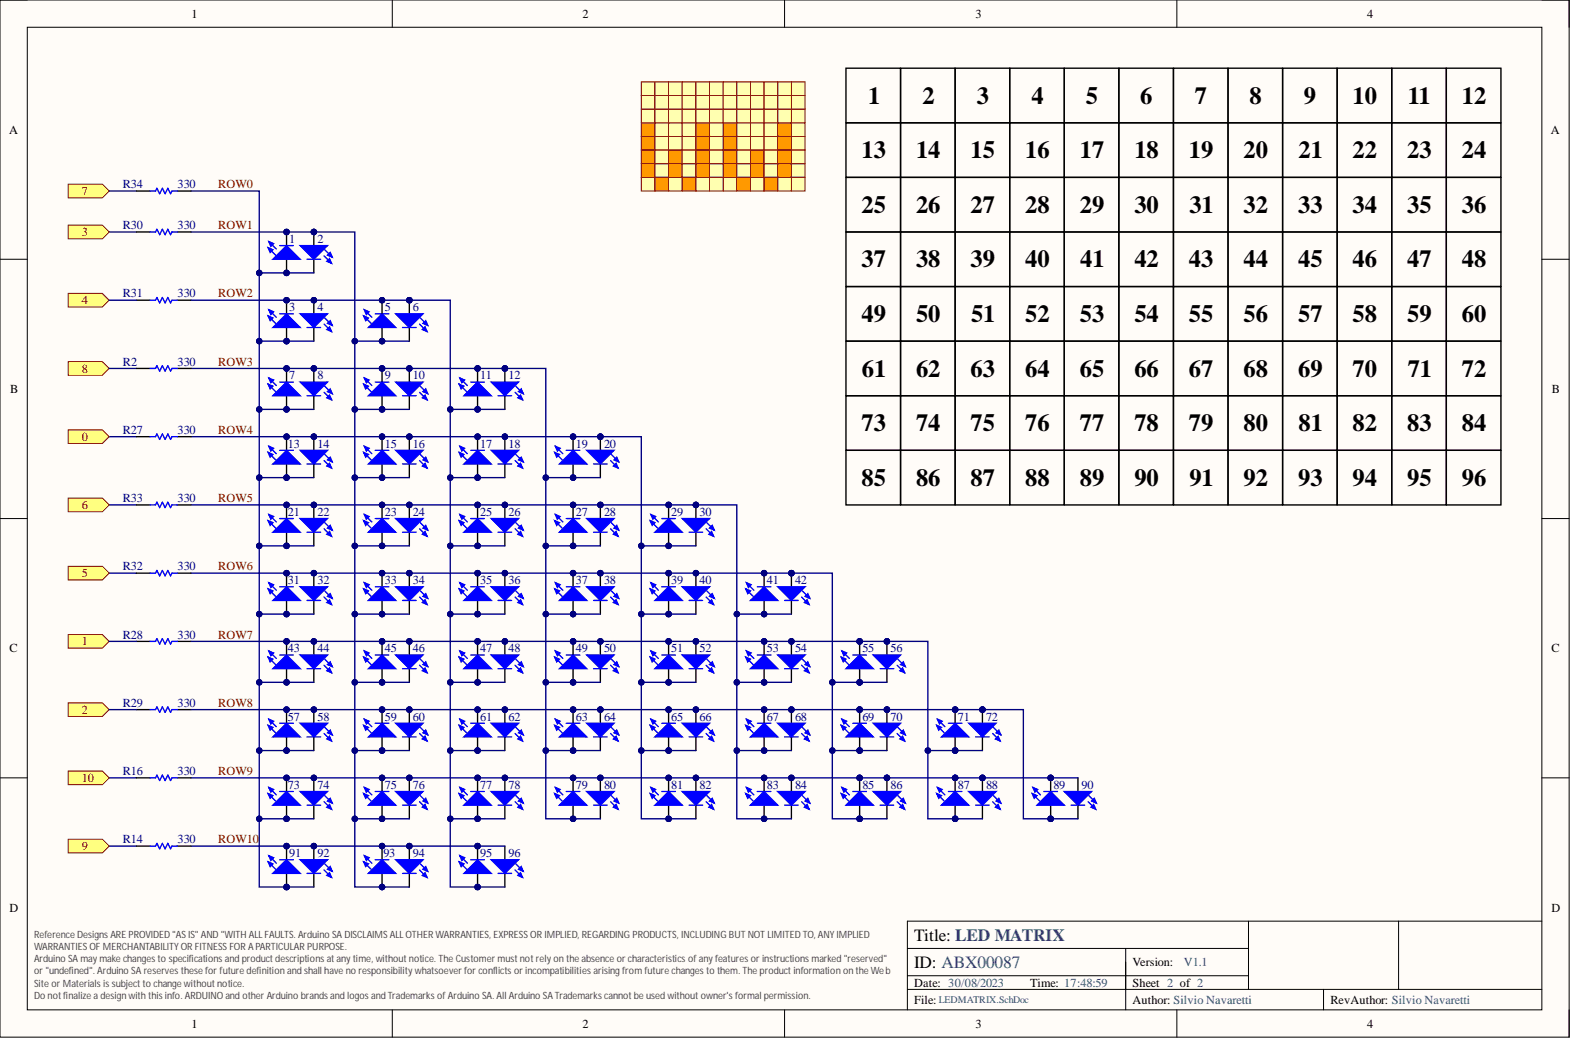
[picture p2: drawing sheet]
<svg xmlns="http://www.w3.org/2000/svg" width="292mm" height="193mm" viewBox="0 0 292 193" stroke-linecap="round" stroke-linejoin="round" font-family="sans-serif">
<defs><g id="words">
<g font-size="4.6">
<text x="161.5" y="19.3">1</text>
<text x="171.6" y="19.3">2</text>
<text x="181.8" y="19.3">3</text>
<text x="191.9" y="19.3">4</text>
<text x="202" y="19.3">5</text>
<text x="212.1" y="19.3">6</text>
<text x="222.3" y="19.3">7</text>
<text x="232.5" y="19.3">8</text>
<text x="242.6" y="19.3">9</text>
<text x="251.7" y="19.3">10</text>
<text x="261.9" y="19.3">11</text>
<text x="272" y="19.3">12</text>
<text x="160.3" y="29.4">13</text>
<text x="170.4" y="29.4">14</text>
<text x="180.6" y="29.4">15</text>
<text x="190.7" y="29.4">16</text>
<text x="200.9" y="29.4">17</text>
<text x="211" y="29.4">18</text>
<text x="221.2" y="29.4">19</text>
<text x="231.4" y="29.4">20</text>
<text x="241.6" y="29.4">21</text>
<text x="251.7" y="29.4">22</text>
<text x="261.8" y="29.4">23</text>
<text x="272" y="29.4">24</text>
<text x="160.3" y="39.6">25</text>
<text x="170.4" y="39.6">26</text>
<text x="180.6" y="39.6">27</text>
<text x="190.7" y="39.6">28</text>
<text x="200.9" y="39.6">29</text>
<text x="211" y="39.6">30</text>
<text x="221.3" y="39.6">31</text>
<text x="231.4" y="39.6">32</text>
<text x="241.5" y="39.6">33</text>
<text x="251.7" y="39.6">34</text>
<text x="261.8" y="39.6">35</text>
<text x="272" y="39.6">36</text>
<text x="160.3" y="49.7">37</text>
<text x="170.4" y="49.7">38</text>
<text x="180.6" y="49.7">39</text>
<text x="190.7" y="49.7">40</text>
<text x="201" y="49.7">41</text>
<text x="211" y="49.7">42</text>
<text x="221.2" y="49.7">43</text>
<text x="231.4" y="49.7">44</text>
<text x="241.5" y="49.7">45</text>
<text x="251.7" y="49.7">46</text>
<text x="261.8" y="49.7">47</text>
<text x="272" y="49.7">48</text>
<text x="160.3" y="59.9">49</text>
<text x="170.4" y="59.9">50</text>
<text x="180.7" y="59.9">51</text>
<text x="190.7" y="59.9">52</text>
<text x="200.9" y="59.9">53</text>
<text x="211" y="59.9">54</text>
<text x="221.2" y="59.9">55</text>
<text x="231.4" y="59.9">56</text>
<text x="241.5" y="59.9">57</text>
<text x="251.7" y="59.9">58</text>
<text x="261.8" y="59.9">59</text>
<text x="272" y="59.9">60</text>
<text x="160.4" y="70">61</text>
<text x="170.4" y="70">62</text>
<text x="180.6" y="70">63</text>
<text x="190.7" y="70">64</text>
<text x="200.9" y="70">65</text>
<text x="211" y="70">66</text>
<text x="221.2" y="70">67</text>
<text x="231.4" y="70">68</text>
<text x="241.5" y="70">69</text>
<text x="251.7" y="70">70</text>
<text x="261.9" y="70">71</text>
<text x="272" y="70">72</text>
<text x="160.3" y="80.2">73</text>
<text x="170.4" y="80.2">74</text>
<text x="180.6" y="80.2">75</text>
<text x="190.7" y="80.2">76</text>
<text x="200.9" y="80.2">77</text>
<text x="211" y="80.2">78</text>
<text x="221.2" y="80.2">79</text>
<text x="231.4" y="80.2">80</text>
<text x="241.6" y="80.2">81</text>
<text x="251.7" y="80.2">82</text>
<text x="261.8" y="80.2">83</text>
<text x="272" y="80.2">84</text>
<text x="160.3" y="90.3">85</text>
<text x="170.4" y="90.3">86</text>
<text x="180.6" y="90.3">87</text>
<text x="190.7" y="90.3">88</text>
<text x="200.9" y="90.3">89</text>
<text x="211" y="90.3">90</text>
<text x="221.3" y="90.3">91</text>
<text x="231.4" y="90.3">92</text>
<text x="241.5" y="90.3">93</text>
<text x="251.7" y="90.3">94</text>
<text x="261.8" y="90.3">95</text>
<text x="272" y="90.3">96</text>
</g>
<g font-size="3.2">
<text x="170.1" y="174.9">Title: LED MATRIX</text>
<text x="170.1" y="180">ID: ABX00087</text>
</g>
<g font-size="2.3">
<text x="35.6" y="3.3">1</text>
<text x="108.4" y="3.3">2</text>
<text x="181.5" y="3.3">3</text>
<text x="254.4" y="3.3">4</text>
<text x="1.7" y="24.9">A</text>
<text x="288.6" y="24.9">A</text>
<text x="1.9" y="73.1">B</text>
<text x="288.7" y="73.1">B</text>
<text x="1.8" y="121.3">C</text>
<text x="288.6" y="121.3">C</text>
<text x="1.8" y="169.5">D</text>
<text x="288.6" y="169.5">D</text>
<text x="210.7" y="179.6">Version:</text>
<text x="170.1" y="183.4">Date: 30/08/2023</text>
<text x="191.7" y="183.4">Time: 17:48:59</text>
<text x="210.7" y="183.4">Sheet 2 of 2</text>
<text x="35.6" y="191">1</text>
<text x="108.4" y="191">2</text>
<text x="170.1" y="186.6">File:</text>
<text x="181.5" y="191">3</text>
<text x="210.7" y="186.6">Author: Silvio Navaretti</text>
<text x="247.5" y="186.6">RevAuthor: Silvio Navaretti</text>
<text x="254.4" y="191">4</text>
</g>
<g font-size="2.3" fill="#000080">
<text x="22.8" y="35">R34</text>
<text x="33" y="35">330</text>
<text x="22.8" y="42.6">R30</text>
<text x="33" y="42.6">330</text>
<text x="53.8" y="45.2">1</text>
<text x="59.1" y="45.2">2</text>
<text x="22.8" y="55.3">R31</text>
<text x="33" y="55.3">330</text>
<text x="53.8" y="57.8">3</text>
<text x="59.1" y="57.8">4</text>
<text x="71.6" y="57.8">5</text>
<text x="76.8" y="57.8">6</text>
<text x="22.8" y="68">R2</text>
<text x="33" y="68">330</text>
<text x="53.8" y="70.5">7</text>
<text x="59.1" y="70.5">8</text>
<text x="71.6" y="70.5">9</text>
<text x="76.8" y="70.5">10</text>
<text x="89.4" y="70.5">11</text>
<text x="94.6" y="70.5">12</text>
<text x="22.8" y="80.7">R27</text>
<text x="33" y="80.7">330</text>
<text x="53.6" y="83.2">13</text>
<text x="59.1" y="83.2">14</text>
<text x="71.6" y="83.2">15</text>
<text x="76.8" y="83.2">16</text>
<text x="89.4" y="83.2">17</text>
<text x="94.6" y="83.2">18</text>
<text x="107.1" y="83.2">19</text>
<text x="112.4" y="83.2">20</text>
<text x="22.8" y="93.4">R33</text>
<text x="33" y="93.4">330</text>
<text x="53.6" y="95.9">21</text>
<text x="59.1" y="95.9">22</text>
<text x="71.6" y="95.9">23</text>
<text x="76.8" y="95.9">24</text>
<text x="89.4" y="95.9">25</text>
<text x="94.6" y="95.9">26</text>
<text x="107.1" y="95.9">27</text>
<text x="112.4" y="95.9">28</text>
<text x="124.9" y="95.9">29</text>
<text x="130.1" y="95.9">30</text>
<text x="22.8" y="106">R32</text>
<text x="33" y="106">330</text>
<text x="53.6" y="108.6">31</text>
<text x="59.1" y="108.6">32</text>
<text x="71.6" y="108.6">33</text>
<text x="76.8" y="108.6">34</text>
<text x="89.4" y="108.6">35</text>
<text x="94.6" y="108.6">36</text>
<text x="107.1" y="108.6">37</text>
<text x="112.4" y="108.6">38</text>
<text x="124.9" y="108.6">39</text>
<text x="130.1" y="108.6">40</text>
<text x="142.7" y="108.6">41</text>
<text x="147.9" y="108.6">42</text>
<text x="22.8" y="118.7">R28</text>
<text x="33" y="118.7">330</text>
<text x="53.6" y="121.3">43</text>
<text x="59.1" y="121.3">44</text>
<text x="71.6" y="121.3">45</text>
<text x="76.8" y="121.3">46</text>
<text x="89.4" y="121.3">47</text>
<text x="94.6" y="121.3">48</text>
<text x="107.1" y="121.3">49</text>
<text x="112.4" y="121.3">50</text>
<text x="124.9" y="121.3">51</text>
<text x="130.1" y="121.3">52</text>
<text x="142.7" y="121.3">53</text>
<text x="147.9" y="121.3">54</text>
<text x="160.4" y="121.3">55</text>
<text x="165.7" y="121.3">56</text>
<text x="22.8" y="131.4">R29</text>
<text x="33" y="131.4">330</text>
<text x="53.6" y="134">57</text>
<text x="59.1" y="134">58</text>
<text x="71.6" y="134">59</text>
<text x="76.8" y="134">60</text>
<text x="89.4" y="134">61</text>
<text x="94.6" y="134">62</text>
<text x="107.1" y="134">63</text>
<text x="112.4" y="134">64</text>
<text x="124.9" y="134">65</text>
<text x="130.1" y="134">66</text>
<text x="142.7" y="134">67</text>
<text x="147.9" y="134">68</text>
<text x="160.4" y="134">69</text>
<text x="165.7" y="134">70</text>
<text x="178.2" y="134">71</text>
<text x="183.5" y="134">72</text>
<text x="22.8" y="144.1">R16</text>
<text x="33" y="144.1">330</text>
<text x="53.6" y="146.6">73</text>
<text x="59.1" y="146.6">74</text>
<text x="71.6" y="146.6">75</text>
<text x="76.8" y="146.6">76</text>
<text x="89.4" y="146.6">77</text>
<text x="94.6" y="146.6">78</text>
<text x="107.1" y="146.6">79</text>
<text x="112.4" y="146.6">80</text>
<text x="124.9" y="146.6">81</text>
<text x="130.1" y="146.6">82</text>
<text x="142.7" y="146.6">83</text>
<text x="147.9" y="146.6">84</text>
<text x="160.4" y="146.6">85</text>
<text x="165.7" y="146.6">86</text>
<text x="178.2" y="146.6">87</text>
<text x="183.5" y="146.6">88</text>
<text x="196" y="146.6">89</text>
<text x="201.2" y="146.6">90</text>
<text x="22.8" y="156.8">R14</text>
<text x="33" y="156.8">330</text>
<text x="53.8" y="159.3">91</text>
<text x="59.1" y="159.3">92</text>
<text x="71.3" y="159.3">93</text>
<text x="76.8" y="159.3">94</text>
<text x="89.4" y="159.3">95</text>
<text x="94.6" y="159.3">96</text>
</g>
<g font-size="2.3" fill="#800000">
<text x="40.6" y="35">ROW0</text>
<text x="15.2" y="36.3">7</text>
<text x="15.2" y="43.9">3</text>
<text x="40.6" y="42.6">ROW1</text>
<text x="15.2" y="56.6">4</text>
<text x="40.6" y="55.3">ROW2</text>
<text x="15.2" y="69.3">8</text>
<text x="40.6" y="68">ROW3</text>
<text x="15.2" y="81.9">0</text>
<text x="40.6" y="80.7">ROW4</text>
<text x="15.2" y="94.6">6</text>
<text x="40.6" y="93.4">ROW5</text>
<text x="15.2" y="107.3">5</text>
<text x="40.6" y="106">ROW6</text>
<text x="15.2" y="120">1</text>
<text x="40.6" y="118.7">ROW7</text>
<text x="40.6" y="131.4">ROW8</text>
<text x="15.2" y="132.7">2</text>
<text x="15.2" y="145.4">10</text>
<text x="40.6" y="144.1">ROW9</text>
<text x="15.2" y="158.1">9</text>
<text x="40.6" y="156.8">ROW10</text>
</g>
<text font-size="2.3" fill="#0a7271" x="220.3" y="179.6">V1.1</text>
<g font-size="1.9" fill="#434343">
<text x="6.3" y="174.3">Reference DesignsARE PROVIDED &quot;AS IS&quot; AND &quot;WITH ALL FAULTS. Arduino SA DISCLAIMS ALL OTHERWARRANTIES, EXPRESS ORIMPLIED, REGARDING PRODUCTS, INCLUDING BUT NOT LIMITED TO, ANYIMPLIED</text>
<text x="6.3" y="176.6">WARRANTIES OF MERCHANTABILITYORFITNESS FORAPARTICULAR PURPOSE.</text>
<text x="6.3" y="178.9">Arduino SA maymake changesto specificationsand productdescriptionsatanytime, withoutnotice. The Customer mustnotrely on the absence or characteristicsofanyfeaturesor instructionsmarked &quot;reserved&quot;</text>
<text x="6.3" y="181.1">or &quot;undefined&quot;. Arduino SA reservesthese for future definition and shall have no responsibilitywhatsoeverfor conflictsor incompatibilitiesarisingfrom future changesto them. The productinformation on the Web</text>
<text x="6.3" y="183.4">Site or Materialsissubjectto change withoutnotice.</text>
<text x="6.3" y="185.7">Do notfinalize a design with thisinfo. ARDUINO and other Arduino brandsand logosandTrademarksofArduino SA. All Arduino SATrademarkscannotbe used without owner'sformal permission.</text>
</g>
<text font-size="1.9" fill="#0a7271" x="174.7" y="186.6">LEDMATRIX.SchDoc</text>
</g></defs>
<path d="M0 0h291.9v192.8h-291.9z" fill-rule="evenodd" fill="#fffcf8"/>
<path d="M0 0h291.9v192.8h-291.9z" fill="none" stroke="#000" stroke-width=".19"/>
<path d="M5.1 5.1h281.8v182.6h-281.8z" fill-rule="evenodd" fill="#fffcf8"/>
<g fill="none" stroke="#000" stroke-width=".19">
<path d="M0 0h5.1M73 0v5.1M146 0v5.1M219 0v5.1M286.9 0h5v5.1M5.1 5.1h281.8v182.6h-281.8zM0 48.2h5.1M286.9 48.2h5M0 96.4h5.1M286.9 96.4h5M0 144.6h5.1M286.9 144.6h5"/>
<path d="M168.8 176.3h63.5M209.4 176.3v11.4M232.3 171.2v12.7M260.2 171.2v12.7M286.9 171.2h-118.1v16.5M73 187.7v5.1M146 187.7v5.1M168.8 183.9h118.1M168.8 181.4h63.5M219 187.7v5.1M246.2 183.9v3.8M291.9 187.7v5.1"/>
</g>
<g fill="none" stroke="#000" stroke-width=".25">
<path d="M238.6 12.7h10.2v10.1h-10.2zM248.8 12.7h10.1v10.1h-10.1zM258.9 12.7h10.2v10.1h-10.2zM269.1 12.7h10.1v10.1h-10.1zM157.4 33h10.1v10.1h-10.1zM157.4 22.8h10.1v10.2h-10.1zM167.5 22.8h10.2v10.2h-10.2zM167.5 33h10.2v10.1h-10.2zM177.7 22.8h10.2v10.2h-10.2zM177.7 33h10.2v10.1h-10.2zM187.9 22.8h10.1v10.2h-10.1zM187.9 33h10.1v10.1h-10.1z"/>
<path d="M198 22.8h10.2v10.2h-10.2zM198 33h10.2v10.1h-10.2zM208.2 22.8h10.1v10.2h-10.1zM208.2 33h10.1v10.1h-10.1zM218.3 22.8h10.2v10.2h-10.2zM218.3 33h10.2v10.1h-10.2zM228.5 22.8h10.1v10.2h-10.1zM228.5 33h10.1v10.1h-10.1zM238.6 22.8h10.2v10.2h-10.2zM238.6 33h10.2v10.1h-10.2zM248.8 22.8h10.1v10.2h-10.1zM248.8 33h10.1v10.1h-10.1z"/>
<path d="M258.9 22.8h10.2v10.2h-10.2zM258.9 33h10.2v10.1h-10.2zM269.1 22.8h10.1v10.2h-10.1zM269.1 33h10.1v10.1h-10.1zM157.4 43.1h10.1v10.2h-10.1zM157.4 53.3h10.1v10.1h-10.1zM167.5 43.1h10.2v10.2h-10.2zM167.5 53.3h10.2v10.1h-10.2zM177.7 43.1h10.2v10.2h-10.2zM177.7 53.3h10.2v10.1h-10.2zM187.9 53.3h10.1v10.1h-10.1zM187.9 43.1h10.1v10.2h-10.1z"/>
<path d="M198 53.3h10.2v10.1h-10.2zM198 43.1h10.2v10.2h-10.2zM208.2 43.1h10.1v10.2h-10.1zM208.2 53.3h10.1v10.1h-10.1zM218.3 43.1h10.2v10.2h-10.2zM218.3 53.3h10.2v10.1h-10.2zM228.5 43.1h10.1v10.2h-10.1zM238.6 43.1h10.2v10.2h-10.2zM248.8 43.1h10.1v10.2h-10.1zM258.9 43.1h10.2v10.2h-10.2zM269.1 43.1h10.1v10.2h-10.1z"/>
</g>
<path d="M12.7 118h6.3l1.3 1.2-1.3 1.3h-6.3z" fill-rule="evenodd" fill="#ffff80"/>
<path d="M12.7 118h6.3l1.3 1.2-1.3 1.3h-6.3z" fill="none" stroke="#800000" stroke-width=".19"/>
<path d="M12.7 130.7h6.3l1.3 1.2-1.3 1.3h-6.3z" fill-rule="evenodd" fill="#ffff80"/>
<path d="M12.7 130.7h6.3l1.3 1.2-1.3 1.3h-6.3z" fill="none" stroke="#800000" stroke-width=".19"/>
<path d="M12.7 54.5h6.3l1.3 1.3-1.3 1.3h-6.3z" fill-rule="evenodd" fill="#ffff80"/>
<path d="M12.7 54.5h6.3l1.3 1.3-1.3 1.3h-6.3z" fill="none" stroke="#800000" stroke-width=".19"/>
<circle cx="124.4" cy="126.8" r=".51" fill="#000080"/>
<circle cx="124.4" cy="126.8" r=".51" fill="none" stroke="#000080" stroke-width=".19"/>
<circle cx="124.4" cy="119.2" r=".51" fill="#000080"/>
<circle cx="124.4" cy="119.2" r=".51" fill="none" stroke="#000080" stroke-width=".19"/>
<path d="M121 122.2l1.4 1.4M121.1 121l1.4 1.4M123.1 121.8h2.6" fill="none" stroke="#00f" stroke-width=".25"/>
<path d="M121 122.2l.9 .3-.6 .5z" fill="#00f"/>
<path d="M121 122.2l.9 .3-.6 .5z" fill="none" stroke="#00f" stroke-width=".25"/>
<path d="M121.1 121l.9 .4-.5 .5z" fill="#00f"/>
<path d="M121.1 121l.9 .4-.5 .5z" fill="none" stroke="#00f" stroke-width=".25"/>
<path d="M124.4 124.3v2.5" fill="none" stroke="#000" stroke-width=".25"/>
<circle cx="124.4" cy="126.8" r=".51" fill="#000080"/>
<circle cx="124.4" cy="126.8" r=".51" fill="none" stroke="#000080" stroke-width=".19"/>
<path d="M124.4 119.2v2.6" fill="none" stroke="#000" stroke-width=".25"/>
<circle cx="124.4" cy="119.2" r=".51" fill="#000080"/>
<circle cx="124.4" cy="119.2" r=".51" fill="none" stroke="#000080" stroke-width=".19"/>
<path d="M121.9 124.3l2.5-2.5 2.5 2.5z" fill="#00f"/>
<path d="M121.9 124.3l2.5-2.5 2.5 2.5z" fill="none" stroke="#00f" stroke-width=".25"/>
<circle cx="71.1" cy="126.8" r=".51" fill="#000080"/>
<circle cx="71.1" cy="126.8" r=".51" fill="none" stroke="#000080" stroke-width=".19"/>
<circle cx="71.1" cy="119.2" r=".51" fill="#000080"/>
<circle cx="71.1" cy="119.2" r=".51" fill="none" stroke="#000080" stroke-width=".19"/>
<path d="M67.7 122.2l1.4 1.4M67.8 121l1.4 1.4M69.8 121.8h2.6" fill="none" stroke="#00f" stroke-width=".25"/>
<path d="M67.7 122.2l.8 .3-.5 .5z" fill="#00f"/>
<path d="M67.7 122.2l.8 .3-.5 .5z" fill="none" stroke="#00f" stroke-width=".25"/>
<path d="M67.8 121l.9 .4-.5 .5z" fill="#00f"/>
<path d="M67.8 121l.9 .4-.5 .5z" fill="none" stroke="#00f" stroke-width=".25"/>
<path d="M71.1 124.3v2.5" fill="none" stroke="#000" stroke-width=".25"/>
<circle cx="71.1" cy="126.8" r=".51" fill="#000080"/>
<circle cx="71.1" cy="126.8" r=".51" fill="none" stroke="#000080" stroke-width=".19"/>
<path d="M71.1 119.2v2.6" fill="none" stroke="#000" stroke-width=".25"/>
<circle cx="71.1" cy="119.2" r=".51" fill="#000080"/>
<circle cx="71.1" cy="119.2" r=".51" fill="none" stroke="#000080" stroke-width=".19"/>
<path d="M68.5 124.3l2.6-2.5 2.5 2.5z" fill="#00f"/>
<path d="M68.5 124.3l2.6-2.5 2.5 2.5z" fill="none" stroke="#00f" stroke-width=".25"/>
<circle cx="53.3" cy="126.8" r=".51" fill="#000080"/>
<circle cx="53.3" cy="126.8" r=".51" fill="none" stroke="#000080" stroke-width=".19"/>
<circle cx="53.3" cy="119.2" r=".51" fill="#000080"/>
<circle cx="53.3" cy="119.2" r=".51" fill="none" stroke="#000080" stroke-width=".19"/>
<path d="M49.9 122.2l1.4 1.4M50 121l1.4 1.4M52 121.8h2.6" fill="none" stroke="#00f" stroke-width=".25"/>
<path d="M49.9 122.2l.9 .3-.5 .5z" fill="#00f"/>
<path d="M49.9 122.2l.9 .3-.5 .5z" fill="none" stroke="#00f" stroke-width=".25"/>
<path d="M50 121l.9 .4-.5 .5z" fill="#00f"/>
<path d="M50 121l.9 .4-.5 .5z" fill="none" stroke="#00f" stroke-width=".25"/>
<path d="M53.3 124.3v2.5" fill="none" stroke="#000" stroke-width=".25"/>
<circle cx="53.3" cy="126.8" r=".51" fill="#000080"/>
<circle cx="53.3" cy="126.8" r=".51" fill="none" stroke="#000080" stroke-width=".19"/>
<path d="M53.3 119.2v2.6" fill="none" stroke="#000" stroke-width=".25"/>
<circle cx="53.3" cy="119.2" r=".51" fill="#000080"/>
<circle cx="53.3" cy="119.2" r=".51" fill="none" stroke="#000080" stroke-width=".19"/>
<path d="M50.8 124.3l2.5-2.5 2.5 2.5z" fill="#00f"/>
<path d="M50.8 124.3l2.5-2.5 2.5 2.5z" fill="none" stroke="#00f" stroke-width=".25"/>
<circle cx="142.2" cy="126.8" r=".51" fill="#000080"/>
<circle cx="142.2" cy="126.8" r=".51" fill="none" stroke="#000080" stroke-width=".19"/>
<circle cx="142.2" cy="119.2" r=".51" fill="#000080"/>
<circle cx="142.2" cy="119.2" r=".51" fill="none" stroke="#000080" stroke-width=".19"/>
<path d="M138.7 122.2l1.4 1.4M138.9 121l1.4 1.4M140.9 121.8h2.5" fill="none" stroke="#00f" stroke-width=".25"/>
<path d="M138.7 122.2l.9 .3-.5 .5z" fill="#00f"/>
<path d="M138.7 122.2l.9 .3-.5 .5z" fill="none" stroke="#00f" stroke-width=".25"/>
<path d="M138.9 121l.9 .4-.6 .5z" fill="#00f"/>
<path d="M138.9 121l.9 .4-.6 .5z" fill="none" stroke="#00f" stroke-width=".25"/>
<path d="M142.2 124.3v2.5" fill="none" stroke="#000" stroke-width=".25"/>
<circle cx="142.2" cy="126.8" r=".51" fill="#000080"/>
<circle cx="142.2" cy="126.8" r=".51" fill="none" stroke="#000080" stroke-width=".19"/>
<path d="M142.2 119.2v2.6" fill="none" stroke="#000" stroke-width=".25"/>
<circle cx="142.2" cy="119.2" r=".51" fill="#000080"/>
<circle cx="142.2" cy="119.2" r=".51" fill="none" stroke="#000080" stroke-width=".19"/>
<path d="M139.6 124.3l2.6-2.5 2.5 2.5z" fill="#00f"/>
<path d="M139.6 124.3l2.6-2.5 2.5 2.5z" fill="none" stroke="#00f" stroke-width=".25"/>
<circle cx="106.6" cy="126.8" r=".51" fill="#000080"/>
<circle cx="106.6" cy="126.8" r=".51" fill="none" stroke="#000080" stroke-width=".19"/>
<circle cx="106.6" cy="119.2" r=".51" fill="#000080"/>
<circle cx="106.6" cy="119.2" r=".51" fill="none" stroke="#000080" stroke-width=".19"/>
<path d="M103.2 122.2l1.4 1.4M103.3 121l1.4 1.4M105.4 121.8h2.5" fill="none" stroke="#00f" stroke-width=".25"/>
<path d="M103.2 122.2l.9 .3-.5 .5z" fill="#00f"/>
<path d="M103.2 122.2l.9 .3-.5 .5z" fill="none" stroke="#00f" stroke-width=".25"/>
<path d="M103.3 121l.9 .4-.5 .5z" fill="#00f"/>
<path d="M103.3 121l.9 .4-.5 .5z" fill="none" stroke="#00f" stroke-width=".25"/>
<path d="M106.6 124.3v2.5" fill="none" stroke="#000" stroke-width=".25"/>
<circle cx="106.6" cy="126.8" r=".51" fill="#000080"/>
<circle cx="106.6" cy="126.8" r=".51" fill="none" stroke="#000080" stroke-width=".19"/>
<path d="M106.6 119.2v2.6" fill="none" stroke="#000" stroke-width=".25"/>
<circle cx="106.6" cy="119.2" r=".51" fill="#000080"/>
<circle cx="106.6" cy="119.2" r=".51" fill="none" stroke="#000080" stroke-width=".19"/>
<path d="M104.1 124.3l2.5-2.5 2.6 2.5z" fill="#00f"/>
<path d="M104.1 124.3l2.5-2.5 2.6 2.5z" fill="none" stroke="#00f" stroke-width=".25"/>
<circle cx="88.9" cy="126.8" r=".51" fill="#000080"/>
<circle cx="88.9" cy="126.8" r=".51" fill="none" stroke="#000080" stroke-width=".19"/>
<circle cx="88.9" cy="119.2" r=".51" fill="#000080"/>
<circle cx="88.9" cy="119.2" r=".51" fill="none" stroke="#000080" stroke-width=".19"/>
<path d="M85.4 122.2l1.4 1.4M85.6 121l1.3 1.4M87.6 121.8h2.5" fill="none" stroke="#00f" stroke-width=".25"/>
<path d="M85.4 122.2l.9 .3-.5 .5z" fill="#00f"/>
<path d="M85.4 122.2l.9 .3-.5 .5z" fill="none" stroke="#00f" stroke-width=".25"/>
<path d="M85.6 121l.8 .4-.5 .5z" fill="#00f"/>
<path d="M85.6 121l.8 .4-.5 .5z" fill="none" stroke="#00f" stroke-width=".25"/>
<path d="M88.9 124.3v2.5" fill="none" stroke="#000" stroke-width=".25"/>
<circle cx="88.9" cy="126.8" r=".51" fill="#000080"/>
<circle cx="88.9" cy="126.8" r=".51" fill="none" stroke="#000080" stroke-width=".19"/>
<path d="M88.9 119.2v2.6" fill="none" stroke="#000" stroke-width=".25"/>
<circle cx="88.9" cy="119.2" r=".51" fill="#000080"/>
<circle cx="88.9" cy="119.2" r=".51" fill="none" stroke="#000080" stroke-width=".19"/>
<path d="M86.3 124.3l2.6-2.5 2.5 2.5z" fill="#00f"/>
<path d="M86.3 124.3l2.6-2.5 2.5 2.5z" fill="none" stroke="#00f" stroke-width=".25"/>
<circle cx="159.9" cy="126.8" r=".51" fill="#000080"/>
<circle cx="159.9" cy="126.8" r=".51" fill="none" stroke="#000080" stroke-width=".19"/>
<circle cx="159.9" cy="119.2" r=".51" fill="#000080"/>
<circle cx="159.9" cy="119.2" r=".51" fill="none" stroke="#000080" stroke-width=".19"/>
<path d="M156.5 122.2l1.4 1.4M156.6 121l1.4 1.4M158.7 121.8h2.5" fill="none" stroke="#00f" stroke-width=".25"/>
<path d="M156.5 122.2l.9 .3-.5 .5z" fill="#00f"/>
<path d="M156.5 122.2l.9 .3-.5 .5z" fill="none" stroke="#00f" stroke-width=".25"/>
<path d="M156.6 121l.9 .4-.5 .5z" fill="#00f"/>
<path d="M156.6 121l.9 .4-.5 .5z" fill="none" stroke="#00f" stroke-width=".25"/>
<path d="M159.9 124.3v2.5" fill="none" stroke="#000" stroke-width=".25"/>
<circle cx="159.9" cy="126.8" r=".51" fill="#000080"/>
<circle cx="159.9" cy="126.8" r=".51" fill="none" stroke="#000080" stroke-width=".19"/>
<path d="M159.9 119.2v2.6" fill="none" stroke="#000" stroke-width=".25"/>
<circle cx="159.9" cy="119.2" r=".51" fill="#000080"/>
<circle cx="159.9" cy="119.2" r=".51" fill="none" stroke="#000080" stroke-width=".19"/>
<path d="M157.4 124.3l2.5-2.5 2.6 2.5z" fill="#00f"/>
<path d="M157.4 124.3l2.5-2.5 2.6 2.5z" fill="none" stroke="#00f" stroke-width=".25"/>
<circle cx="58.4" cy="119.2" r=".51" fill="#000080"/>
<circle cx="58.4" cy="119.2" r=".51" fill="none" stroke="#000080" stroke-width=".19"/>
<path d="M57.1 124.3h2.6M60.3 123.7l1.4 1.4M60.4 122.5l1.4 1.4" fill="none" stroke="#00f" stroke-width=".25"/>
<path d="M60.9 123.6l.5-.6 .4 .9z" fill="#00f"/>
<path d="M60.9 123.6l.5-.6 .4 .9z" fill="none" stroke="#00f" stroke-width=".25"/>
<path d="M60.8 124.7l.5-.5 .4 .9z" fill="#00f"/>
<path d="M60.8 124.7l.5-.5 .4 .9z" fill="none" stroke="#00f" stroke-width=".25"/>
<path d="M58.4 119.2v2.6" fill="none" stroke="#000" stroke-width=".25"/>
<circle cx="58.4" cy="119.2" r=".51" fill="#000080"/>
<circle cx="58.4" cy="119.2" r=".51" fill="none" stroke="#000080" stroke-width=".19"/>
<path d="M58.4 124.3v2.5" fill="none" stroke="#000" stroke-width=".25"/>
<path d="M55.8 121.8h5.1l-2.5 2.5z" fill="#00f"/>
<path d="M55.8 121.8h5.1l-2.5 2.5z" fill="none" stroke="#00f" stroke-width=".25"/>
<circle cx="93.9" cy="119.2" r=".51" fill="#000080"/>
<circle cx="93.9" cy="119.2" r=".51" fill="none" stroke="#000080" stroke-width=".19"/>
<path d="M92.7 124.3h2.5M95.8 123.7l1.4 1.4M96 122.5l1.4 1.4" fill="none" stroke="#00f" stroke-width=".25"/>
<path d="M96.5 123.6l.5-.6 .4 .9z" fill="#00f"/>
<path d="M96.5 123.6l.5-.6 .4 .9z" fill="none" stroke="#00f" stroke-width=".25"/>
<path d="M96.3 124.7l.5-.5 .4 .9z" fill="#00f"/>
<path d="M96.3 124.7l.5-.5 .4 .9z" fill="none" stroke="#00f" stroke-width=".25"/>
<path d="M93.9 119.2v2.6" fill="none" stroke="#000" stroke-width=".25"/>
<circle cx="93.9" cy="119.2" r=".51" fill="#000080"/>
<circle cx="93.9" cy="119.2" r=".51" fill="none" stroke="#000080" stroke-width=".19"/>
<path d="M93.9 124.3v2.5" fill="none" stroke="#000" stroke-width=".25"/>
<path d="M91.4 121.8h5.1l-2.6 2.5z" fill="#00f"/>
<path d="M91.4 121.8h5.1l-2.6 2.5z" fill="none" stroke="#00f" stroke-width=".25"/>
<circle cx="76.2" cy="119.2" r=".51" fill="#000080"/>
<circle cx="76.2" cy="119.2" r=".51" fill="none" stroke="#000080" stroke-width=".19"/>
<path d="M74.9 124.3h2.5M78.1 123.7l1.4 1.4M78.2 122.5l1.4 1.4" fill="none" stroke="#00f" stroke-width=".25"/>
<path d="M78.7 123.6l.5-.6 .4 .9z" fill="#00f"/>
<path d="M78.7 123.6l.5-.6 .4 .9z" fill="none" stroke="#00f" stroke-width=".25"/>
<path d="M78.6 124.7l.5-.5 .4 .9z" fill="#00f"/>
<path d="M78.6 124.7l.5-.5 .4 .9z" fill="none" stroke="#00f" stroke-width=".25"/>
<path d="M76.2 119.2v2.6" fill="none" stroke="#000" stroke-width=".25"/>
<circle cx="76.2" cy="119.2" r=".51" fill="#000080"/>
<circle cx="76.2" cy="119.2" r=".51" fill="none" stroke="#000080" stroke-width=".19"/>
<path d="M76.2 124.3v2.5" fill="none" stroke="#000" stroke-width=".25"/>
<path d="M73.6 121.8h5.1l-2.5 2.5z" fill="#00f"/>
<path d="M73.6 121.8h5.1l-2.5 2.5z" fill="none" stroke="#00f" stroke-width=".25"/>
<circle cx="147.2" cy="119.2" r=".51" fill="#000080"/>
<circle cx="147.2" cy="119.2" r=".51" fill="none" stroke="#000080" stroke-width=".19"/>
<path d="M146 124.3h2.5M149.1 123.7l1.4 1.4M149.3 122.5l1.4 1.4" fill="none" stroke="#00f" stroke-width=".25"/>
<path d="M149.8 123.6l.5-.6 .4 .9z" fill="#00f"/>
<path d="M149.8 123.6l.5-.6 .4 .9z" fill="none" stroke="#00f" stroke-width=".25"/>
<path d="M149.7 124.7l.5-.5 .3 .9z" fill="#00f"/>
<path d="M149.7 124.7l.5-.5 .3 .9z" fill="none" stroke="#00f" stroke-width=".25"/>
<path d="M147.2 119.2v2.6" fill="none" stroke="#000" stroke-width=".25"/>
<circle cx="147.2" cy="119.2" r=".51" fill="#000080"/>
<circle cx="147.2" cy="119.2" r=".51" fill="none" stroke="#000080" stroke-width=".19"/>
<path d="M147.2 124.3v2.5" fill="none" stroke="#000" stroke-width=".25"/>
<path d="M144.7 121.8h5.1l-2.6 2.5z" fill="#00f"/>
<path d="M144.7 121.8h5.1l-2.6 2.5z" fill="none" stroke="#00f" stroke-width=".25"/>
<circle cx="129.5" cy="119.2" r=".51" fill="#000080"/>
<circle cx="129.5" cy="119.2" r=".51" fill="none" stroke="#000080" stroke-width=".19"/>
<path d="M128.2 124.3h2.5M131.4 123.7l1.4 1.4M131.5 122.5l1.4 1.4" fill="none" stroke="#00f" stroke-width=".25"/>
<path d="M132 123.6l.5-.6 .4 .9z" fill="#00f"/>
<path d="M132 123.6l.5-.6 .4 .9z" fill="none" stroke="#00f" stroke-width=".25"/>
<path d="M131.9 124.7l.5-.5 .4 .9z" fill="#00f"/>
<path d="M131.9 124.7l.5-.5 .4 .9z" fill="none" stroke="#00f" stroke-width=".25"/>
<path d="M129.5 119.2v2.6" fill="none" stroke="#000" stroke-width=".25"/>
<circle cx="129.5" cy="119.2" r=".51" fill="#000080"/>
<circle cx="129.5" cy="119.2" r=".51" fill="none" stroke="#000080" stroke-width=".19"/>
<path d="M129.5 124.3v2.5" fill="none" stroke="#000" stroke-width=".25"/>
<path d="M126.9 121.8h5.1l-2.5 2.5z" fill="#00f"/>
<path d="M126.9 121.8h5.1l-2.5 2.5z" fill="none" stroke="#00f" stroke-width=".25"/>
<circle cx="111.7" cy="119.2" r=".51" fill="#000080"/>
<circle cx="111.7" cy="119.2" r=".51" fill="none" stroke="#000080" stroke-width=".19"/>
<path d="M110.4 124.3h2.6M113.6 123.7l1.4 1.4M113.7 122.5l1.4 1.4" fill="none" stroke="#00f" stroke-width=".25"/>
<path d="M114.2 123.6l.5-.6 .4 .9z" fill="#00f"/>
<path d="M114.2 123.6l.5-.6 .4 .9z" fill="none" stroke="#00f" stroke-width=".25"/>
<path d="M114.1 124.7l.5-.5 .4 .9z" fill="#00f"/>
<path d="M114.1 124.7l.5-.5 .4 .9z" fill="none" stroke="#00f" stroke-width=".25"/>
<path d="M111.7 119.2v2.6" fill="none" stroke="#000" stroke-width=".25"/>
<circle cx="111.7" cy="119.2" r=".51" fill="#000080"/>
<circle cx="111.7" cy="119.2" r=".51" fill="none" stroke="#000080" stroke-width=".19"/>
<path d="M111.7 124.3v2.5" fill="none" stroke="#000" stroke-width=".25"/>
<path d="M109.2 121.8h5l-2.5 2.5z" fill="#00f"/>
<path d="M109.2 121.8h5l-2.5 2.5z" fill="none" stroke="#00f" stroke-width=".25"/>
<circle cx="124.4" cy="114.2" r=".51" fill="#000080"/>
<circle cx="124.4" cy="114.2" r=".51" fill="none" stroke="#000080" stroke-width=".19"/>
<circle cx="124.4" cy="106.6" r=".51" fill="#000080"/>
<circle cx="124.4" cy="106.6" r=".51" fill="none" stroke="#000080" stroke-width=".19"/>
<path d="M121 109.5l1.4 1.4M121.1 108.3l1.4 1.4M123.1 109.1h2.6" fill="none" stroke="#00f" stroke-width=".25"/>
<path d="M121 109.5l.9 .3-.6 .6z" fill="#00f"/>
<path d="M121 109.5l.9 .3-.6 .6z" fill="none" stroke="#00f" stroke-width=".25"/>
<path d="M121.1 108.3l.9 .4-.5 .5z" fill="#00f"/>
<path d="M121.1 108.3l.9 .4-.5 .5z" fill="none" stroke="#00f" stroke-width=".25"/>
<path d="M124.4 111.6v2.6" fill="none" stroke="#000" stroke-width=".25"/>
<circle cx="124.4" cy="114.2" r=".51" fill="#000080"/>
<circle cx="124.4" cy="114.2" r=".51" fill="none" stroke="#000080" stroke-width=".19"/>
<path d="M124.4 106.6v2.5" fill="none" stroke="#000" stroke-width=".25"/>
<circle cx="124.4" cy="106.6" r=".51" fill="#000080"/>
<circle cx="124.4" cy="106.6" r=".51" fill="none" stroke="#000080" stroke-width=".19"/>
<path d="M121.9 111.6l2.5-2.5 2.5 2.5z" fill="#00f"/>
<path d="M121.9 111.6l2.5-2.5 2.5 2.5z" fill="none" stroke="#00f" stroke-width=".25"/>
<circle cx="106.6" cy="114.2" r=".51" fill="#000080"/>
<circle cx="106.6" cy="114.2" r=".51" fill="none" stroke="#000080" stroke-width=".19"/>
<circle cx="106.6" cy="106.6" r=".51" fill="#000080"/>
<circle cx="106.6" cy="106.6" r=".51" fill="none" stroke="#000080" stroke-width=".19"/>
<path d="M103.2 109.5l1.4 1.4M103.3 108.3l1.4 1.4M105.4 109.1h2.5" fill="none" stroke="#00f" stroke-width=".25"/>
<path d="M103.2 109.5l.9 .3-.5 .6z" fill="#00f"/>
<path d="M103.2 109.5l.9 .3-.5 .6z" fill="none" stroke="#00f" stroke-width=".25"/>
<path d="M103.3 108.3l.9 .4-.5 .5z" fill="#00f"/>
<path d="M103.3 108.3l.9 .4-.5 .5z" fill="none" stroke="#00f" stroke-width=".25"/>
<path d="M106.6 111.6v2.6" fill="none" stroke="#000" stroke-width=".25"/>
<circle cx="106.6" cy="114.2" r=".51" fill="#000080"/>
<circle cx="106.6" cy="114.2" r=".51" fill="none" stroke="#000080" stroke-width=".19"/>
<path d="M106.6 106.6v2.5" fill="none" stroke="#000" stroke-width=".25"/>
<circle cx="106.6" cy="106.6" r=".51" fill="#000080"/>
<circle cx="106.6" cy="106.6" r=".51" fill="none" stroke="#000080" stroke-width=".19"/>
<path d="M104.1 111.6l2.5-2.5 2.6 2.5z" fill="#00f"/>
<path d="M104.1 111.6l2.5-2.5 2.6 2.5z" fill="none" stroke="#00f" stroke-width=".25"/>
<circle cx="142.2" cy="114.2" r=".51" fill="#000080"/>
<circle cx="142.2" cy="114.2" r=".51" fill="none" stroke="#000080" stroke-width=".19"/>
<circle cx="142.2" cy="106.6" r=".51" fill="#000080"/>
<circle cx="142.2" cy="106.6" r=".51" fill="none" stroke="#000080" stroke-width=".19"/>
<path d="M138.7 109.5l1.4 1.4M138.9 108.3l1.4 1.4M140.9 109.1h2.5" fill="none" stroke="#00f" stroke-width=".25"/>
<path d="M138.7 109.5l.9 .3-.5 .6z" fill="#00f"/>
<path d="M138.7 109.5l.9 .3-.5 .6z" fill="none" stroke="#00f" stroke-width=".25"/>
<path d="M138.9 108.3l.9 .4-.6 .5z" fill="#00f"/>
<path d="M138.9 108.3l.9 .4-.6 .5z" fill="none" stroke="#00f" stroke-width=".25"/>
<path d="M142.2 111.6v2.6" fill="none" stroke="#000" stroke-width=".25"/>
<circle cx="142.2" cy="114.2" r=".51" fill="#000080"/>
<circle cx="142.2" cy="114.2" r=".51" fill="none" stroke="#000080" stroke-width=".19"/>
<path d="M142.2 106.6v2.5" fill="none" stroke="#000" stroke-width=".25"/>
<circle cx="142.2" cy="106.6" r=".51" fill="#000080"/>
<circle cx="142.2" cy="106.6" r=".51" fill="none" stroke="#000080" stroke-width=".19"/>
<path d="M139.6 111.6l2.6-2.5 2.5 2.5z" fill="#00f"/>
<path d="M139.6 111.6l2.6-2.5 2.5 2.5z" fill="none" stroke="#00f" stroke-width=".25"/>
<circle cx="71.1" cy="114.2" r=".51" fill="#000080"/>
<circle cx="71.1" cy="114.2" r=".51" fill="none" stroke="#000080" stroke-width=".19"/>
<circle cx="71.1" cy="106.6" r=".51" fill="#000080"/>
<circle cx="71.1" cy="106.6" r=".51" fill="none" stroke="#000080" stroke-width=".19"/>
<path d="M67.7 109.5l1.4 1.4M67.8 108.3l1.4 1.4M69.8 109.1h2.6" fill="none" stroke="#00f" stroke-width=".25"/>
<path d="M67.7 109.5l.8 .3-.5 .6z" fill="#00f"/>
<path d="M67.7 109.5l.8 .3-.5 .6z" fill="none" stroke="#00f" stroke-width=".25"/>
<path d="M67.8 108.3l.9 .4-.5 .5z" fill="#00f"/>
<path d="M67.8 108.3l.9 .4-.5 .5z" fill="none" stroke="#00f" stroke-width=".25"/>
<path d="M71.1 111.6v2.6" fill="none" stroke="#000" stroke-width=".25"/>
<circle cx="71.1" cy="114.2" r=".51" fill="#000080"/>
<circle cx="71.1" cy="114.2" r=".51" fill="none" stroke="#000080" stroke-width=".19"/>
<path d="M71.1 106.6v2.5" fill="none" stroke="#000" stroke-width=".25"/>
<circle cx="71.1" cy="106.6" r=".51" fill="#000080"/>
<circle cx="71.1" cy="106.6" r=".51" fill="none" stroke="#000080" stroke-width=".19"/>
<path d="M68.5 111.6l2.6-2.5 2.5 2.5z" fill="#00f"/>
<path d="M68.5 111.6l2.6-2.5 2.5 2.5z" fill="none" stroke="#00f" stroke-width=".25"/>
<circle cx="53.3" cy="114.2" r=".51" fill="#000080"/>
<circle cx="53.3" cy="114.2" r=".51" fill="none" stroke="#000080" stroke-width=".19"/>
<circle cx="53.3" cy="106.6" r=".51" fill="#000080"/>
<circle cx="53.3" cy="106.6" r=".51" fill="none" stroke="#000080" stroke-width=".19"/>
<path d="M49.9 109.5l1.4 1.4M50 108.3l1.4 1.4M52 109.1h2.6" fill="none" stroke="#00f" stroke-width=".25"/>
<path d="M49.9 109.5l.9 .3-.5 .6z" fill="#00f"/>
<path d="M49.9 109.5l.9 .3-.5 .6z" fill="none" stroke="#00f" stroke-width=".25"/>
<path d="M50 108.3l.9 .4-.5 .5z" fill="#00f"/>
<path d="M50 108.3l.9 .4-.5 .5z" fill="none" stroke="#00f" stroke-width=".25"/>
<path d="M53.3 111.6v2.6" fill="none" stroke="#000" stroke-width=".25"/>
<circle cx="53.3" cy="114.2" r=".51" fill="#000080"/>
<circle cx="53.3" cy="114.2" r=".51" fill="none" stroke="#000080" stroke-width=".19"/>
<path d="M53.3 106.6v2.5" fill="none" stroke="#000" stroke-width=".25"/>
<circle cx="53.3" cy="106.6" r=".51" fill="#000080"/>
<circle cx="53.3" cy="106.6" r=".51" fill="none" stroke="#000080" stroke-width=".19"/>
<path d="M50.8 111.6l2.5-2.5 2.5 2.5z" fill="#00f"/>
<path d="M50.8 111.6l2.5-2.5 2.5 2.5z" fill="none" stroke="#00f" stroke-width=".25"/>
<circle cx="88.9" cy="114.2" r=".51" fill="#000080"/>
<circle cx="88.9" cy="114.2" r=".51" fill="none" stroke="#000080" stroke-width=".19"/>
<circle cx="88.9" cy="106.6" r=".51" fill="#000080"/>
<circle cx="88.9" cy="106.6" r=".51" fill="none" stroke="#000080" stroke-width=".19"/>
<path d="M85.4 109.5l1.4 1.4M85.6 108.3l1.3 1.4M87.6 109.1h2.5" fill="none" stroke="#00f" stroke-width=".25"/>
<path d="M85.4 109.5l.9 .3-.5 .6z" fill="#00f"/>
<path d="M85.4 109.5l.9 .3-.5 .6z" fill="none" stroke="#00f" stroke-width=".25"/>
<path d="M85.6 108.3l.8 .4-.5 .5z" fill="#00f"/>
<path d="M85.6 108.3l.8 .4-.5 .5z" fill="none" stroke="#00f" stroke-width=".25"/>
<path d="M88.9 111.6v2.6" fill="none" stroke="#000" stroke-width=".25"/>
<circle cx="88.9" cy="114.2" r=".51" fill="#000080"/>
<circle cx="88.9" cy="114.2" r=".51" fill="none" stroke="#000080" stroke-width=".19"/>
<path d="M88.9 106.6v2.5" fill="none" stroke="#000" stroke-width=".25"/>
<circle cx="88.9" cy="106.6" r=".51" fill="#000080"/>
<circle cx="88.9" cy="106.6" r=".51" fill="none" stroke="#000080" stroke-width=".19"/>
<path d="M86.3 111.6l2.6-2.5 2.5 2.5z" fill="#00f"/>
<path d="M86.3 111.6l2.6-2.5 2.5 2.5z" fill="none" stroke="#00f" stroke-width=".25"/>
<circle cx="147.2" cy="106.6" r=".51" fill="#000080"/>
<circle cx="147.2" cy="106.6" r=".51" fill="none" stroke="#000080" stroke-width=".19"/>
<path d="M146 111.6h2.5M149.1 111l1.4 1.4M149.3 109.8l1.4 1.4" fill="none" stroke="#00f" stroke-width=".25"/>
<path d="M149.8 110.9l.5-.5 .4 .8z" fill="#00f"/>
<path d="M149.8 110.9l.5-.5 .4 .8z" fill="none" stroke="#00f" stroke-width=".25"/>
<path d="M149.7 112l.5-.5 .3 .9z" fill="#00f"/>
<path d="M149.7 112l.5-.5 .3 .9z" fill="none" stroke="#00f" stroke-width=".25"/>
<path d="M147.2 106.6v2.5" fill="none" stroke="#000" stroke-width=".25"/>
<circle cx="147.2" cy="106.6" r=".51" fill="#000080"/>
<circle cx="147.2" cy="106.6" r=".51" fill="none" stroke="#000080" stroke-width=".19"/>
<path d="M147.2 111.6v2.6" fill="none" stroke="#000" stroke-width=".25"/>
<path d="M144.7 109.1h5.1l-2.6 2.5z" fill="#00f"/>
<path d="M144.7 109.1h5.1l-2.6 2.5z" fill="none" stroke="#00f" stroke-width=".25"/>
<circle cx="58.4" cy="106.6" r=".51" fill="#000080"/>
<circle cx="58.4" cy="106.6" r=".51" fill="none" stroke="#000080" stroke-width=".19"/>
<path d="M57.1 111.6h2.6M60.3 111l1.4 1.4M60.4 109.8l1.4 1.4" fill="none" stroke="#00f" stroke-width=".25"/>
<path d="M60.9 110.9l.5-.5 .4 .8z" fill="#00f"/>
<path d="M60.9 110.9l.5-.5 .4 .8z" fill="none" stroke="#00f" stroke-width=".25"/>
<path d="M60.8 112l.5-.5 .4 .9z" fill="#00f"/>
<path d="M60.8 112l.5-.5 .4 .9z" fill="none" stroke="#00f" stroke-width=".25"/>
<path d="M58.4 106.6v2.5" fill="none" stroke="#000" stroke-width=".25"/>
<circle cx="58.4" cy="106.6" r=".51" fill="#000080"/>
<circle cx="58.4" cy="106.6" r=".51" fill="none" stroke="#000080" stroke-width=".19"/>
<path d="M58.4 111.6v2.6" fill="none" stroke="#000" stroke-width=".25"/>
<path d="M55.8 109.1h5.1l-2.5 2.5z" fill="#00f"/>
<path d="M55.8 109.1h5.1l-2.5 2.5z" fill="none" stroke="#00f" stroke-width=".25"/>
<circle cx="129.5" cy="106.6" r=".51" fill="#000080"/>
<circle cx="129.5" cy="106.6" r=".51" fill="none" stroke="#000080" stroke-width=".19"/>
<path d="M128.2 111.6h2.5M131.4 111l1.4 1.4M131.5 109.8l1.4 1.4" fill="none" stroke="#00f" stroke-width=".25"/>
<path d="M132 110.9l.5-.5 .4 .8z" fill="#00f"/>
<path d="M132 110.9l.5-.5 .4 .8z" fill="none" stroke="#00f" stroke-width=".25"/>
<path d="M131.9 112l.5-.5 .4 .9z" fill="#00f"/>
<path d="M131.9 112l.5-.5 .4 .9z" fill="none" stroke="#00f" stroke-width=".25"/>
<path d="M129.5 106.6v2.5" fill="none" stroke="#000" stroke-width=".25"/>
<circle cx="129.5" cy="106.6" r=".51" fill="#000080"/>
<circle cx="129.5" cy="106.6" r=".51" fill="none" stroke="#000080" stroke-width=".19"/>
<path d="M129.5 111.6v2.6" fill="none" stroke="#000" stroke-width=".25"/>
<path d="M126.9 109.1h5.1l-2.5 2.5z" fill="#00f"/>
<path d="M126.9 109.1h5.1l-2.5 2.5z" fill="none" stroke="#00f" stroke-width=".25"/>
<circle cx="93.9" cy="106.6" r=".51" fill="#000080"/>
<circle cx="93.9" cy="106.6" r=".51" fill="none" stroke="#000080" stroke-width=".19"/>
<path d="M92.7 111.6h2.5M95.8 111l1.4 1.4M96 109.8l1.4 1.4" fill="none" stroke="#00f" stroke-width=".25"/>
<path d="M96.5 110.9l.5-.5 .4 .8z" fill="#00f"/>
<path d="M96.5 110.9l.5-.5 .4 .8z" fill="none" stroke="#00f" stroke-width=".25"/>
<path d="M96.3 112l.5-.5 .4 .9z" fill="#00f"/>
<path d="M96.3 112l.5-.5 .4 .9z" fill="none" stroke="#00f" stroke-width=".25"/>
<path d="M93.9 106.6v2.5" fill="none" stroke="#000" stroke-width=".25"/>
<circle cx="93.9" cy="106.6" r=".51" fill="#000080"/>
<circle cx="93.9" cy="106.6" r=".51" fill="none" stroke="#000080" stroke-width=".19"/>
<path d="M93.9 111.6v2.6" fill="none" stroke="#000" stroke-width=".25"/>
<path d="M91.4 109.1h5.1l-2.6 2.5z" fill="#00f"/>
<path d="M91.4 109.1h5.1l-2.6 2.5z" fill="none" stroke="#00f" stroke-width=".25"/>
<circle cx="76.2" cy="106.6" r=".51" fill="#000080"/>
<circle cx="76.2" cy="106.6" r=".51" fill="none" stroke="#000080" stroke-width=".19"/>
<path d="M74.9 111.6h2.5M78.1 111l1.4 1.4M78.2 109.8l1.4 1.4" fill="none" stroke="#00f" stroke-width=".25"/>
<path d="M78.7 110.9l.5-.5 .4 .8z" fill="#00f"/>
<path d="M78.7 110.9l.5-.5 .4 .8z" fill="none" stroke="#00f" stroke-width=".25"/>
<path d="M78.6 112l.5-.5 .4 .9z" fill="#00f"/>
<path d="M78.6 112l.5-.5 .4 .9z" fill="none" stroke="#00f" stroke-width=".25"/>
<path d="M76.2 106.6v2.5" fill="none" stroke="#000" stroke-width=".25"/>
<circle cx="76.2" cy="106.6" r=".51" fill="#000080"/>
<circle cx="76.2" cy="106.6" r=".51" fill="none" stroke="#000080" stroke-width=".19"/>
<path d="M76.2 111.6v2.6" fill="none" stroke="#000" stroke-width=".25"/>
<path d="M73.6 109.1h5.1l-2.5 2.5z" fill="#00f"/>
<path d="M73.6 109.1h5.1l-2.5 2.5z" fill="none" stroke="#00f" stroke-width=".25"/>
<circle cx="111.7" cy="106.6" r=".51" fill="#000080"/>
<circle cx="111.7" cy="106.6" r=".51" fill="none" stroke="#000080" stroke-width=".19"/>
<path d="M110.4 111.6h2.6M113.6 111l1.4 1.4M113.7 109.8l1.4 1.4" fill="none" stroke="#00f" stroke-width=".25"/>
<path d="M114.2 110.9l.5-.5 .4 .8z" fill="#00f"/>
<path d="M114.2 110.9l.5-.5 .4 .8z" fill="none" stroke="#00f" stroke-width=".25"/>
<path d="M114.1 112l.5-.5 .4 .9z" fill="#00f"/>
<path d="M114.1 112l.5-.5 .4 .9z" fill="none" stroke="#00f" stroke-width=".25"/>
<path d="M111.7 106.6v2.5" fill="none" stroke="#000" stroke-width=".25"/>
<circle cx="111.7" cy="106.6" r=".51" fill="#000080"/>
<circle cx="111.7" cy="106.6" r=".51" fill="none" stroke="#000080" stroke-width=".19"/>
<path d="M111.7 111.6v2.6" fill="none" stroke="#000" stroke-width=".25"/>
<path d="M109.2 109.1h5l-2.5 2.5z" fill="#00f"/>
<path d="M109.2 109.1h5l-2.5 2.5z" fill="none" stroke="#00f" stroke-width=".25"/>
<circle cx="124.4" cy="101.5" r=".51" fill="#000080"/>
<circle cx="124.4" cy="101.5" r=".51" fill="none" stroke="#000080" stroke-width=".19"/>
<circle cx="124.4" cy="93.9" r=".51" fill="#000080"/>
<circle cx="124.4" cy="93.9" r=".51" fill="none" stroke="#000080" stroke-width=".19"/>
<path d="M121 96.8l1.4 1.4M121.1 95.6l1.4 1.4M123.1 96.4h2.6" fill="none" stroke="#00f" stroke-width=".25"/>
<path d="M121 96.8l.9 .4-.6 .5z" fill="#00f"/>
<path d="M121 96.8l.9 .4-.6 .5z" fill="none" stroke="#00f" stroke-width=".25"/>
<path d="M121.1 95.6l.9 .4-.5 .5z" fill="#00f"/>
<path d="M121.1 95.6l.9 .4-.5 .5z" fill="none" stroke="#00f" stroke-width=".25"/>
<path d="M124.4 98.9v2.6" fill="none" stroke="#000" stroke-width=".25"/>
<circle cx="124.4" cy="101.5" r=".51" fill="#000080"/>
<circle cx="124.4" cy="101.5" r=".51" fill="none" stroke="#000080" stroke-width=".19"/>
<path d="M124.4 93.9v2.5" fill="none" stroke="#000" stroke-width=".25"/>
<circle cx="124.4" cy="93.9" r=".51" fill="#000080"/>
<circle cx="124.4" cy="93.9" r=".51" fill="none" stroke="#000080" stroke-width=".19"/>
<path d="M121.9 98.9l2.5-2.5 2.5 2.5z" fill="#00f"/>
<path d="M121.9 98.9l2.5-2.5 2.5 2.5z" fill="none" stroke="#00f" stroke-width=".25"/>
<circle cx="53.3" cy="101.5" r=".51" fill="#000080"/>
<circle cx="53.3" cy="101.5" r=".51" fill="none" stroke="#000080" stroke-width=".19"/>
<circle cx="53.3" cy="93.9" r=".51" fill="#000080"/>
<circle cx="53.3" cy="93.9" r=".51" fill="none" stroke="#000080" stroke-width=".19"/>
<path d="M49.9 96.8l1.4 1.4M50 95.6l1.4 1.4M52 96.4h2.6" fill="none" stroke="#00f" stroke-width=".25"/>
<path d="M49.9 96.8l.9 .4-.5 .5z" fill="#00f"/>
<path d="M49.9 96.8l.9 .4-.5 .5z" fill="none" stroke="#00f" stroke-width=".25"/>
<path d="M50 95.6l.9 .4-.5 .5z" fill="#00f"/>
<path d="M50 95.6l.9 .4-.5 .5z" fill="none" stroke="#00f" stroke-width=".25"/>
<path d="M53.3 98.9v2.6" fill="none" stroke="#000" stroke-width=".25"/>
<circle cx="53.3" cy="101.5" r=".51" fill="#000080"/>
<circle cx="53.3" cy="101.5" r=".51" fill="none" stroke="#000080" stroke-width=".19"/>
<path d="M53.3 93.9v2.5" fill="none" stroke="#000" stroke-width=".25"/>
<circle cx="53.3" cy="93.9" r=".51" fill="#000080"/>
<circle cx="53.3" cy="93.9" r=".51" fill="none" stroke="#000080" stroke-width=".19"/>
<path d="M50.8 98.9l2.5-2.5 2.5 2.5z" fill="#00f"/>
<path d="M50.8 98.9l2.5-2.5 2.5 2.5z" fill="none" stroke="#00f" stroke-width=".25"/>
<circle cx="71.1" cy="101.5" r=".51" fill="#000080"/>
<circle cx="71.1" cy="101.5" r=".51" fill="none" stroke="#000080" stroke-width=".19"/>
<circle cx="71.1" cy="93.9" r=".51" fill="#000080"/>
<circle cx="71.1" cy="93.9" r=".51" fill="none" stroke="#000080" stroke-width=".19"/>
<path d="M67.7 96.8l1.4 1.4M67.8 95.6l1.4 1.4M69.8 96.4h2.6" fill="none" stroke="#00f" stroke-width=".25"/>
<path d="M67.7 96.8l.8 .4-.5 .5z" fill="#00f"/>
<path d="M67.7 96.8l.8 .4-.5 .5z" fill="none" stroke="#00f" stroke-width=".25"/>
<path d="M67.8 95.6l.9 .4-.5 .5z" fill="#00f"/>
<path d="M67.8 95.6l.9 .4-.5 .5z" fill="none" stroke="#00f" stroke-width=".25"/>
<path d="M71.1 98.9v2.6" fill="none" stroke="#000" stroke-width=".25"/>
<circle cx="71.1" cy="101.5" r=".51" fill="#000080"/>
<circle cx="71.1" cy="101.5" r=".51" fill="none" stroke="#000080" stroke-width=".19"/>
<path d="M71.1 93.9v2.5" fill="none" stroke="#000" stroke-width=".25"/>
<circle cx="71.1" cy="93.9" r=".51" fill="#000080"/>
<circle cx="71.1" cy="93.9" r=".51" fill="none" stroke="#000080" stroke-width=".19"/>
<path d="M68.5 98.9l2.6-2.5 2.5 2.5z" fill="#00f"/>
<path d="M68.5 98.9l2.6-2.5 2.5 2.5z" fill="none" stroke="#00f" stroke-width=".25"/>
<circle cx="88.9" cy="101.5" r=".51" fill="#000080"/>
<circle cx="88.9" cy="101.5" r=".51" fill="none" stroke="#000080" stroke-width=".19"/>
<circle cx="88.9" cy="93.9" r=".51" fill="#000080"/>
<circle cx="88.9" cy="93.9" r=".51" fill="none" stroke="#000080" stroke-width=".19"/>
<path d="M85.4 96.8l1.4 1.4M85.6 95.6l1.3 1.4M87.6 96.4h2.5" fill="none" stroke="#00f" stroke-width=".25"/>
<path d="M85.4 96.8l.9 .4-.5 .5z" fill="#00f"/>
<path d="M85.4 96.8l.9 .4-.5 .5z" fill="none" stroke="#00f" stroke-width=".25"/>
<path d="M85.6 95.6l.8 .4-.5 .5z" fill="#00f"/>
<path d="M85.6 95.6l.8 .4-.5 .5z" fill="none" stroke="#00f" stroke-width=".25"/>
<path d="M88.9 98.9v2.6" fill="none" stroke="#000" stroke-width=".25"/>
<circle cx="88.9" cy="101.5" r=".51" fill="#000080"/>
<circle cx="88.9" cy="101.5" r=".51" fill="none" stroke="#000080" stroke-width=".19"/>
<path d="M88.9 93.9v2.5" fill="none" stroke="#000" stroke-width=".25"/>
<circle cx="88.9" cy="93.9" r=".51" fill="#000080"/>
<circle cx="88.9" cy="93.9" r=".51" fill="none" stroke="#000080" stroke-width=".19"/>
<path d="M86.3 98.9l2.6-2.5 2.5 2.5z" fill="#00f"/>
<path d="M86.3 98.9l2.6-2.5 2.5 2.5z" fill="none" stroke="#00f" stroke-width=".25"/>
<circle cx="106.6" cy="101.5" r=".51" fill="#000080"/>
<circle cx="106.6" cy="101.5" r=".51" fill="none" stroke="#000080" stroke-width=".19"/>
<circle cx="106.6" cy="93.9" r=".51" fill="#000080"/>
<circle cx="106.6" cy="93.9" r=".51" fill="none" stroke="#000080" stroke-width=".19"/>
<path d="M103.2 96.8l1.4 1.4M103.3 95.6l1.4 1.4M105.4 96.4h2.5" fill="none" stroke="#00f" stroke-width=".25"/>
<path d="M103.2 96.8l.9 .4-.5 .5z" fill="#00f"/>
<path d="M103.2 96.8l.9 .4-.5 .5z" fill="none" stroke="#00f" stroke-width=".25"/>
<path d="M103.3 95.6l.9 .4-.5 .5z" fill="#00f"/>
<path d="M103.3 95.6l.9 .4-.5 .5z" fill="none" stroke="#00f" stroke-width=".25"/>
<path d="M106.6 98.9v2.6" fill="none" stroke="#000" stroke-width=".25"/>
<circle cx="106.6" cy="101.5" r=".51" fill="#000080"/>
<circle cx="106.6" cy="101.5" r=".51" fill="none" stroke="#000080" stroke-width=".19"/>
<path d="M106.6 93.9v2.5" fill="none" stroke="#000" stroke-width=".25"/>
<circle cx="106.6" cy="93.9" r=".51" fill="#000080"/>
<circle cx="106.6" cy="93.9" r=".51" fill="none" stroke="#000080" stroke-width=".19"/>
<path d="M104.1 98.9l2.5-2.5 2.6 2.5z" fill="#00f"/>
<path d="M104.1 98.9l2.5-2.5 2.6 2.5z" fill="none" stroke="#00f" stroke-width=".25"/>
<circle cx="58.4" cy="93.9" r=".51" fill="#000080"/>
<circle cx="58.4" cy="93.9" r=".51" fill="none" stroke="#000080" stroke-width=".19"/>
<path d="M57.1 98.9h2.6M60.3 98.3l1.4 1.4M60.4 97.2l1.4 1.4" fill="none" stroke="#00f" stroke-width=".25"/>
<path d="M60.9 98.2l.5-.5 .4 .9z" fill="#00f"/>
<path d="M60.9 98.2l.5-.5 .4 .9z" fill="none" stroke="#00f" stroke-width=".25"/>
<path d="M60.8 99.3l.5-.5 .4 .9z" fill="#00f"/>
<path d="M60.8 99.3l.5-.5 .4 .9z" fill="none" stroke="#00f" stroke-width=".25"/>
<path d="M58.4 93.9v2.5" fill="none" stroke="#000" stroke-width=".25"/>
<circle cx="58.4" cy="93.9" r=".51" fill="#000080"/>
<circle cx="58.4" cy="93.9" r=".51" fill="none" stroke="#000080" stroke-width=".19"/>
<path d="M58.4 98.9v2.6" fill="none" stroke="#000" stroke-width=".25"/>
<path d="M55.8 96.4h5.1l-2.5 2.5z" fill="#00f"/>
<path d="M55.8 96.4h5.1l-2.5 2.5z" fill="none" stroke="#00f" stroke-width=".25"/>
<circle cx="76.2" cy="93.9" r=".51" fill="#000080"/>
<circle cx="76.2" cy="93.9" r=".51" fill="none" stroke="#000080" stroke-width=".19"/>
<path d="M74.9 98.9h2.5M78.1 98.3l1.4 1.4M78.2 97.2l1.4 1.4" fill="none" stroke="#00f" stroke-width=".25"/>
<path d="M78.7 98.2l.5-.5 .4 .9z" fill="#00f"/>
<path d="M78.7 98.2l.5-.5 .4 .9z" fill="none" stroke="#00f" stroke-width=".25"/>
<path d="M78.6 99.3l.5-.5 .4 .9z" fill="#00f"/>
<path d="M78.6 99.3l.5-.5 .4 .9z" fill="none" stroke="#00f" stroke-width=".25"/>
<path d="M76.2 93.9v2.5" fill="none" stroke="#000" stroke-width=".25"/>
<circle cx="76.2" cy="93.9" r=".51" fill="#000080"/>
<circle cx="76.2" cy="93.9" r=".51" fill="none" stroke="#000080" stroke-width=".19"/>
<path d="M76.2 98.9v2.6" fill="none" stroke="#000" stroke-width=".25"/>
<path d="M73.6 96.4h5.1l-2.5 2.5z" fill="#00f"/>
<path d="M73.6 96.4h5.1l-2.5 2.5z" fill="none" stroke="#00f" stroke-width=".25"/>
<circle cx="111.7" cy="93.9" r=".51" fill="#000080"/>
<circle cx="111.7" cy="93.9" r=".51" fill="none" stroke="#000080" stroke-width=".19"/>
<path d="M110.4 98.9h2.6M113.6 98.3l1.4 1.4M113.7 97.2l1.4 1.4" fill="none" stroke="#00f" stroke-width=".25"/>
<path d="M114.2 98.2l.5-.5 .4 .9z" fill="#00f"/>
<path d="M114.2 98.2l.5-.5 .4 .9z" fill="none" stroke="#00f" stroke-width=".25"/>
<path d="M114.1 99.3l.5-.5 .4 .9z" fill="#00f"/>
<path d="M114.1 99.3l.5-.5 .4 .9z" fill="none" stroke="#00f" stroke-width=".25"/>
<path d="M111.7 93.9v2.5" fill="none" stroke="#000" stroke-width=".25"/>
<circle cx="111.7" cy="93.9" r=".51" fill="#000080"/>
<circle cx="111.7" cy="93.9" r=".51" fill="none" stroke="#000080" stroke-width=".19"/>
<path d="M111.7 98.9v2.6" fill="none" stroke="#000" stroke-width=".25"/>
<path d="M109.2 96.4h5l-2.5 2.5z" fill="#00f"/>
<path d="M109.2 96.4h5l-2.5 2.5z" fill="none" stroke="#00f" stroke-width=".25"/>
<circle cx="129.5" cy="93.9" r=".51" fill="#000080"/>
<circle cx="129.5" cy="93.9" r=".51" fill="none" stroke="#000080" stroke-width=".19"/>
<path d="M128.2 98.9h2.5M131.4 98.3l1.4 1.4M131.5 97.2l1.4 1.4" fill="none" stroke="#00f" stroke-width=".25"/>
<path d="M132 98.2l.5-.5 .4 .9z" fill="#00f"/>
<path d="M132 98.2l.5-.5 .4 .9z" fill="none" stroke="#00f" stroke-width=".25"/>
<path d="M131.9 99.3l.5-.5 .4 .9z" fill="#00f"/>
<path d="M131.9 99.3l.5-.5 .4 .9z" fill="none" stroke="#00f" stroke-width=".25"/>
<path d="M129.5 93.9v2.5" fill="none" stroke="#000" stroke-width=".25"/>
<circle cx="129.5" cy="93.9" r=".51" fill="#000080"/>
<circle cx="129.5" cy="93.9" r=".51" fill="none" stroke="#000080" stroke-width=".19"/>
<path d="M129.5 98.9v2.6" fill="none" stroke="#000" stroke-width=".25"/>
<path d="M126.9 96.4h5.1l-2.5 2.5z" fill="#00f"/>
<path d="M126.9 96.4h5.1l-2.5 2.5z" fill="none" stroke="#00f" stroke-width=".25"/>
<circle cx="93.9" cy="93.9" r=".51" fill="#000080"/>
<circle cx="93.9" cy="93.9" r=".51" fill="none" stroke="#000080" stroke-width=".19"/>
<path d="M92.7 98.9h2.5M95.8 98.3l1.4 1.4M96 97.2l1.4 1.4" fill="none" stroke="#00f" stroke-width=".25"/>
<path d="M96.5 98.2l.5-.5 .4 .9z" fill="#00f"/>
<path d="M96.5 98.2l.5-.5 .4 .9z" fill="none" stroke="#00f" stroke-width=".25"/>
<path d="M96.3 99.3l.5-.5 .4 .9z" fill="#00f"/>
<path d="M96.3 99.3l.5-.5 .4 .9z" fill="none" stroke="#00f" stroke-width=".25"/>
<path d="M93.9 93.9v2.5" fill="none" stroke="#000" stroke-width=".25"/>
<circle cx="93.9" cy="93.9" r=".51" fill="#000080"/>
<circle cx="93.9" cy="93.9" r=".51" fill="none" stroke="#000080" stroke-width=".19"/>
<path d="M93.9 98.9v2.6" fill="none" stroke="#000" stroke-width=".25"/>
<path d="M91.4 96.4h5.1l-2.6 2.5z" fill="#00f"/>
<path d="M91.4 96.4h5.1l-2.6 2.5z" fill="none" stroke="#00f" stroke-width=".25"/>
<circle cx="53.3" cy="88.8" r=".51" fill="#000080"/>
<circle cx="53.3" cy="88.8" r=".51" fill="none" stroke="#000080" stroke-width=".19"/>
<circle cx="53.3" cy="81.2" r=".51" fill="#000080"/>
<circle cx="53.3" cy="81.2" r=".51" fill="none" stroke="#000080" stroke-width=".19"/>
<path d="M49.9 84.1l1.4 1.4M50 83l1.4 1.4M52 83.7h2.6" fill="none" stroke="#00f" stroke-width=".25"/>
<path d="M49.9 84.1l.9 .4-.5 .5z" fill="#00f"/>
<path d="M49.9 84.1l.9 .4-.5 .5z" fill="none" stroke="#00f" stroke-width=".25"/>
<path d="M50 83l.9 .3-.5 .5z" fill="#00f"/>
<path d="M50 83l.9 .3-.5 .5z" fill="none" stroke="#00f" stroke-width=".25"/>
<path d="M53.3 86.3v2.5" fill="none" stroke="#000" stroke-width=".25"/>
<circle cx="53.3" cy="88.8" r=".51" fill="#000080"/>
<circle cx="53.3" cy="88.8" r=".51" fill="none" stroke="#000080" stroke-width=".19"/>
<path d="M53.3 81.2v2.5" fill="none" stroke="#000" stroke-width=".25"/>
<circle cx="53.3" cy="81.2" r=".51" fill="#000080"/>
<circle cx="53.3" cy="81.2" r=".51" fill="none" stroke="#000080" stroke-width=".19"/>
<path d="M50.8 86.3l2.5-2.6 2.5 2.6z" fill="#00f"/>
<path d="M50.8 86.3l2.5-2.6 2.5 2.6z" fill="none" stroke="#00f" stroke-width=".25"/>
<circle cx="88.9" cy="88.8" r=".51" fill="#000080"/>
<circle cx="88.9" cy="88.8" r=".51" fill="none" stroke="#000080" stroke-width=".19"/>
<circle cx="88.9" cy="81.2" r=".51" fill="#000080"/>
<circle cx="88.9" cy="81.2" r=".51" fill="none" stroke="#000080" stroke-width=".19"/>
<path d="M85.4 84.1l1.4 1.4M85.6 83l1.3 1.4M87.6 83.7h2.5" fill="none" stroke="#00f" stroke-width=".25"/>
<path d="M85.4 84.1l.9 .4-.5 .5z" fill="#00f"/>
<path d="M85.4 84.1l.9 .4-.5 .5z" fill="none" stroke="#00f" stroke-width=".25"/>
<path d="M85.6 83l.8 .3-.5 .5z" fill="#00f"/>
<path d="M85.6 83l.8 .3-.5 .5z" fill="none" stroke="#00f" stroke-width=".25"/>
<path d="M88.9 86.3v2.5" fill="none" stroke="#000" stroke-width=".25"/>
<circle cx="88.9" cy="88.8" r=".51" fill="#000080"/>
<circle cx="88.9" cy="88.8" r=".51" fill="none" stroke="#000080" stroke-width=".19"/>
<path d="M88.9 81.2v2.5" fill="none" stroke="#000" stroke-width=".25"/>
<circle cx="88.9" cy="81.2" r=".51" fill="#000080"/>
<circle cx="88.9" cy="81.2" r=".51" fill="none" stroke="#000080" stroke-width=".19"/>
<path d="M86.3 86.3l2.6-2.6 2.5 2.6z" fill="#00f"/>
<path d="M86.3 86.3l2.6-2.6 2.5 2.6z" fill="none" stroke="#00f" stroke-width=".25"/>
<circle cx="106.6" cy="88.8" r=".51" fill="#000080"/>
<circle cx="106.6" cy="88.8" r=".51" fill="none" stroke="#000080" stroke-width=".19"/>
<circle cx="106.6" cy="81.2" r=".51" fill="#000080"/>
<circle cx="106.6" cy="81.2" r=".51" fill="none" stroke="#000080" stroke-width=".19"/>
<path d="M103.2 84.1l1.4 1.4M103.3 83l1.4 1.4M105.4 83.7h2.5" fill="none" stroke="#00f" stroke-width=".25"/>
<path d="M103.2 84.1l.9 .4-.5 .5z" fill="#00f"/>
<path d="M103.2 84.1l.9 .4-.5 .5z" fill="none" stroke="#00f" stroke-width=".25"/>
<path d="M103.3 83l.9 .3-.5 .5z" fill="#00f"/>
<path d="M103.3 83l.9 .3-.5 .5z" fill="none" stroke="#00f" stroke-width=".25"/>
<path d="M106.6 86.3v2.5" fill="none" stroke="#000" stroke-width=".25"/>
<circle cx="106.6" cy="88.8" r=".51" fill="#000080"/>
<circle cx="106.6" cy="88.8" r=".51" fill="none" stroke="#000080" stroke-width=".19"/>
<path d="M106.6 81.2v2.5" fill="none" stroke="#000" stroke-width=".25"/>
<circle cx="106.6" cy="81.2" r=".51" fill="#000080"/>
<circle cx="106.6" cy="81.2" r=".51" fill="none" stroke="#000080" stroke-width=".19"/>
<path d="M104.1 86.3l2.5-2.6 2.6 2.6z" fill="#00f"/>
<path d="M104.1 86.3l2.5-2.6 2.6 2.6z" fill="none" stroke="#00f" stroke-width=".25"/>
<circle cx="71.1" cy="88.8" r=".51" fill="#000080"/>
<circle cx="71.1" cy="88.8" r=".51" fill="none" stroke="#000080" stroke-width=".19"/>
<circle cx="71.1" cy="81.2" r=".51" fill="#000080"/>
<circle cx="71.1" cy="81.2" r=".51" fill="none" stroke="#000080" stroke-width=".19"/>
<path d="M67.7 84.1l1.4 1.4M67.8 83l1.4 1.4M69.8 83.7h2.6" fill="none" stroke="#00f" stroke-width=".25"/>
<path d="M67.7 84.1l.8 .4-.5 .5z" fill="#00f"/>
<path d="M67.7 84.1l.8 .4-.5 .5z" fill="none" stroke="#00f" stroke-width=".25"/>
<path d="M67.8 83l.9 .3-.5 .5z" fill="#00f"/>
<path d="M67.8 83l.9 .3-.5 .5z" fill="none" stroke="#00f" stroke-width=".25"/>
<path d="M71.1 86.3v2.5" fill="none" stroke="#000" stroke-width=".25"/>
<circle cx="71.1" cy="88.8" r=".51" fill="#000080"/>
<circle cx="71.1" cy="88.8" r=".51" fill="none" stroke="#000080" stroke-width=".19"/>
<path d="M71.1 81.2v2.5" fill="none" stroke="#000" stroke-width=".25"/>
<circle cx="71.1" cy="81.2" r=".51" fill="#000080"/>
<circle cx="71.1" cy="81.2" r=".51" fill="none" stroke="#000080" stroke-width=".19"/>
<path d="M68.5 86.3l2.6-2.6 2.5 2.6z" fill="#00f"/>
<path d="M68.5 86.3l2.6-2.6 2.5 2.6z" fill="none" stroke="#00f" stroke-width=".25"/>
<circle cx="58.4" cy="81.2" r=".51" fill="#000080"/>
<circle cx="58.4" cy="81.2" r=".51" fill="none" stroke="#000080" stroke-width=".19"/>
<path d="M57.1 86.3h2.6M60.3 85.6l1.4 1.4M60.4 84.5l1.4 1.4" fill="none" stroke="#00f" stroke-width=".25"/>
<path d="M60.9 85.5l.5-.5 .4 .9z" fill="#00f"/>
<path d="M60.9 85.5l.5-.5 .4 .9z" fill="none" stroke="#00f" stroke-width=".25"/>
<path d="M60.8 86.6l.5-.5 .4 .9z" fill="#00f"/>
<path d="M60.8 86.6l.5-.5 .4 .9z" fill="none" stroke="#00f" stroke-width=".25"/>
<path d="M58.4 81.2v2.5" fill="none" stroke="#000" stroke-width=".25"/>
<circle cx="58.4" cy="81.2" r=".51" fill="#000080"/>
<circle cx="58.4" cy="81.2" r=".51" fill="none" stroke="#000080" stroke-width=".19"/>
<path d="M58.4 86.3v2.5" fill="none" stroke="#000" stroke-width=".25"/>
<path d="M55.8 83.7h5.1l-2.5 2.6z" fill="#00f"/>
<path d="M55.8 83.7h5.1l-2.5 2.6z" fill="none" stroke="#00f" stroke-width=".25"/>
<circle cx="76.2" cy="81.2" r=".51" fill="#000080"/>
<circle cx="76.2" cy="81.2" r=".51" fill="none" stroke="#000080" stroke-width=".19"/>
<path d="M74.9 86.3h2.5M78.1 85.6l1.4 1.4M78.2 84.5l1.4 1.4" fill="none" stroke="#00f" stroke-width=".25"/>
<path d="M78.7 85.5l.5-.5 .4 .9z" fill="#00f"/>
<path d="M78.7 85.5l.5-.5 .4 .9z" fill="none" stroke="#00f" stroke-width=".25"/>
<path d="M78.6 86.6l.5-.5 .4 .9z" fill="#00f"/>
<path d="M78.6 86.6l.5-.5 .4 .9z" fill="none" stroke="#00f" stroke-width=".25"/>
<path d="M76.2 81.2v2.5" fill="none" stroke="#000" stroke-width=".25"/>
<circle cx="76.2" cy="81.2" r=".51" fill="#000080"/>
<circle cx="76.2" cy="81.2" r=".51" fill="none" stroke="#000080" stroke-width=".19"/>
<path d="M76.2 86.3v2.5" fill="none" stroke="#000" stroke-width=".25"/>
<path d="M73.6 83.7h5.1l-2.5 2.6z" fill="#00f"/>
<path d="M73.6 83.7h5.1l-2.5 2.6z" fill="none" stroke="#00f" stroke-width=".25"/>
<circle cx="93.9" cy="81.2" r=".51" fill="#000080"/>
<circle cx="93.9" cy="81.2" r=".51" fill="none" stroke="#000080" stroke-width=".19"/>
<path d="M92.7 86.3h2.5M95.8 85.6l1.4 1.4M96 84.5l1.4 1.4" fill="none" stroke="#00f" stroke-width=".25"/>
<path d="M96.5 85.5l.5-.5 .4 .9z" fill="#00f"/>
<path d="M96.5 85.5l.5-.5 .4 .9z" fill="none" stroke="#00f" stroke-width=".25"/>
<path d="M96.3 86.6l.5-.5 .4 .9z" fill="#00f"/>
<path d="M96.3 86.6l.5-.5 .4 .9z" fill="none" stroke="#00f" stroke-width=".25"/>
<path d="M93.9 81.2v2.5" fill="none" stroke="#000" stroke-width=".25"/>
<circle cx="93.9" cy="81.2" r=".51" fill="#000080"/>
<circle cx="93.9" cy="81.2" r=".51" fill="none" stroke="#000080" stroke-width=".19"/>
<path d="M93.9 86.3v2.5" fill="none" stroke="#000" stroke-width=".25"/>
<path d="M91.4 83.7h5.1l-2.6 2.6z" fill="#00f"/>
<path d="M91.4 83.7h5.1l-2.6 2.6z" fill="none" stroke="#00f" stroke-width=".25"/>
<circle cx="111.7" cy="81.2" r=".51" fill="#000080"/>
<circle cx="111.7" cy="81.2" r=".51" fill="none" stroke="#000080" stroke-width=".19"/>
<path d="M110.4 86.3h2.6M113.6 85.6l1.4 1.4M113.7 84.5l1.4 1.4" fill="none" stroke="#00f" stroke-width=".25"/>
<path d="M114.2 85.5l.5-.5 .4 .9z" fill="#00f"/>
<path d="M114.2 85.5l.5-.5 .4 .9z" fill="none" stroke="#00f" stroke-width=".25"/>
<path d="M114.1 86.6l.5-.5 .4 .9z" fill="#00f"/>
<path d="M114.1 86.6l.5-.5 .4 .9z" fill="none" stroke="#00f" stroke-width=".25"/>
<path d="M111.7 81.2v2.5" fill="none" stroke="#000" stroke-width=".25"/>
<circle cx="111.7" cy="81.2" r=".51" fill="#000080"/>
<circle cx="111.7" cy="81.2" r=".51" fill="none" stroke="#000080" stroke-width=".19"/>
<path d="M111.7 86.3v2.5" fill="none" stroke="#000" stroke-width=".25"/>
<path d="M109.2 83.7h5l-2.5 2.6z" fill="#00f"/>
<path d="M109.2 83.7h5l-2.5 2.6z" fill="none" stroke="#00f" stroke-width=".25"/>
<circle cx="71.1" cy="76.1" r=".51" fill="#000080"/>
<circle cx="71.1" cy="76.1" r=".51" fill="none" stroke="#000080" stroke-width=".19"/>
<circle cx="71.1" cy="68.5" r=".51" fill="#000080"/>
<circle cx="71.1" cy="68.5" r=".51" fill="none" stroke="#000080" stroke-width=".19"/>
<path d="M67.7 71.4l1.4 1.4M67.8 70.3l1.4 1.4M69.8 71h2.6" fill="none" stroke="#00f" stroke-width=".25"/>
<path d="M67.7 71.4l.8 .4-.5 .5z" fill="#00f"/>
<path d="M67.7 71.4l.8 .4-.5 .5z" fill="none" stroke="#00f" stroke-width=".25"/>
<path d="M67.8 70.3l.9 .4-.5 .5z" fill="#00f"/>
<path d="M67.8 70.3l.9 .4-.5 .5z" fill="none" stroke="#00f" stroke-width=".25"/>
<path d="M71.1 73.6v2.5" fill="none" stroke="#000" stroke-width=".25"/>
<circle cx="71.1" cy="76.1" r=".51" fill="#000080"/>
<circle cx="71.1" cy="76.1" r=".51" fill="none" stroke="#000080" stroke-width=".19"/>
<path d="M71.1 68.5v2.5" fill="none" stroke="#000" stroke-width=".25"/>
<circle cx="71.1" cy="68.5" r=".51" fill="#000080"/>
<circle cx="71.1" cy="68.5" r=".51" fill="none" stroke="#000080" stroke-width=".19"/>
<path d="M68.5 73.6l2.6-2.6 2.5 2.6z" fill="#00f"/>
<path d="M68.5 73.6l2.6-2.6 2.5 2.6z" fill="none" stroke="#00f" stroke-width=".25"/>
<circle cx="53.3" cy="76.1" r=".51" fill="#000080"/>
<circle cx="53.3" cy="76.1" r=".51" fill="none" stroke="#000080" stroke-width=".19"/>
<circle cx="53.3" cy="68.5" r=".51" fill="#000080"/>
<circle cx="53.3" cy="68.5" r=".51" fill="none" stroke="#000080" stroke-width=".19"/>
<path d="M49.9 71.4l1.4 1.4M50 70.3l1.4 1.4M52 71h2.6" fill="none" stroke="#00f" stroke-width=".25"/>
<path d="M49.9 71.4l.9 .4-.5 .5z" fill="#00f"/>
<path d="M49.9 71.4l.9 .4-.5 .5z" fill="none" stroke="#00f" stroke-width=".25"/>
<path d="M50 70.3l.9 .4-.5 .5z" fill="#00f"/>
<path d="M50 70.3l.9 .4-.5 .5z" fill="none" stroke="#00f" stroke-width=".25"/>
<path d="M53.3 73.6v2.5" fill="none" stroke="#000" stroke-width=".25"/>
<circle cx="53.3" cy="76.1" r=".51" fill="#000080"/>
<circle cx="53.3" cy="76.1" r=".51" fill="none" stroke="#000080" stroke-width=".19"/>
<path d="M53.3 68.5v2.5" fill="none" stroke="#000" stroke-width=".25"/>
<circle cx="53.3" cy="68.5" r=".51" fill="#000080"/>
<circle cx="53.3" cy="68.5" r=".51" fill="none" stroke="#000080" stroke-width=".19"/>
<path d="M50.8 73.6l2.5-2.6 2.5 2.6z" fill="#00f"/>
<path d="M50.8 73.6l2.5-2.6 2.5 2.6z" fill="none" stroke="#00f" stroke-width=".25"/>
<circle cx="88.9" cy="76.1" r=".51" fill="#000080"/>
<circle cx="88.9" cy="76.1" r=".51" fill="none" stroke="#000080" stroke-width=".19"/>
<circle cx="88.9" cy="68.5" r=".51" fill="#000080"/>
<circle cx="88.9" cy="68.5" r=".51" fill="none" stroke="#000080" stroke-width=".19"/>
<path d="M85.4 71.4l1.4 1.4M85.6 70.3l1.3 1.4M87.6 71h2.5" fill="none" stroke="#00f" stroke-width=".25"/>
<path d="M85.4 71.4l.9 .4-.5 .5z" fill="#00f"/>
<path d="M85.4 71.4l.9 .4-.5 .5z" fill="none" stroke="#00f" stroke-width=".25"/>
<path d="M85.6 70.3l.8 .4-.5 .5z" fill="#00f"/>
<path d="M85.6 70.3l.8 .4-.5 .5z" fill="none" stroke="#00f" stroke-width=".25"/>
<path d="M88.9 73.6v2.5" fill="none" stroke="#000" stroke-width=".25"/>
<circle cx="88.9" cy="76.1" r=".51" fill="#000080"/>
<circle cx="88.9" cy="76.1" r=".51" fill="none" stroke="#000080" stroke-width=".19"/>
<path d="M88.9 68.5v2.5" fill="none" stroke="#000" stroke-width=".25"/>
<circle cx="88.9" cy="68.5" r=".51" fill="#000080"/>
<circle cx="88.9" cy="68.5" r=".51" fill="none" stroke="#000080" stroke-width=".19"/>
<path d="M86.3 73.6l2.6-2.6 2.5 2.6z" fill="#00f"/>
<path d="M86.3 73.6l2.6-2.6 2.5 2.6z" fill="none" stroke="#00f" stroke-width=".25"/>
<circle cx="93.9" cy="68.5" r=".51" fill="#000080"/>
<circle cx="93.9" cy="68.5" r=".51" fill="none" stroke="#000080" stroke-width=".19"/>
<path d="M92.7 73.6h2.5M95.8 72.9l1.4 1.4M96 71.8l1.4 1.4" fill="none" stroke="#00f" stroke-width=".25"/>
<path d="M96.5 72.8l.5-.5 .4 .9z" fill="#00f"/>
<path d="M96.5 72.8l.5-.5 .4 .9z" fill="none" stroke="#00f" stroke-width=".25"/>
<path d="M96.3 74l.5-.6 .4 .9z" fill="#00f"/>
<path d="M96.3 74l.5-.6 .4 .9z" fill="none" stroke="#00f" stroke-width=".25"/>
<path d="M93.9 68.5v2.5" fill="none" stroke="#000" stroke-width=".25"/>
<circle cx="93.9" cy="68.5" r=".51" fill="#000080"/>
<circle cx="93.9" cy="68.5" r=".51" fill="none" stroke="#000080" stroke-width=".19"/>
<path d="M93.9 73.6v2.5" fill="none" stroke="#000" stroke-width=".25"/>
<path d="M91.4 71h5.1l-2.6 2.6z" fill="#00f"/>
<path d="M91.4 71h5.1l-2.6 2.6z" fill="none" stroke="#00f" stroke-width=".25"/>
<circle cx="76.2" cy="68.5" r=".51" fill="#000080"/>
<circle cx="76.2" cy="68.5" r=".51" fill="none" stroke="#000080" stroke-width=".19"/>
<path d="M74.9 73.6h2.5M78.1 72.9l1.4 1.4M78.2 71.8l1.4 1.4" fill="none" stroke="#00f" stroke-width=".25"/>
<path d="M78.7 72.8l.5-.5 .4 .9z" fill="#00f"/>
<path d="M78.7 72.8l.5-.5 .4 .9z" fill="none" stroke="#00f" stroke-width=".25"/>
<path d="M78.6 74l.5-.6 .4 .9z" fill="#00f"/>
<path d="M78.6 74l.5-.6 .4 .9z" fill="none" stroke="#00f" stroke-width=".25"/>
<path d="M76.2 68.5v2.5" fill="none" stroke="#000" stroke-width=".25"/>
<circle cx="76.2" cy="68.5" r=".51" fill="#000080"/>
<circle cx="76.2" cy="68.5" r=".51" fill="none" stroke="#000080" stroke-width=".19"/>
<path d="M76.2 73.6v2.5" fill="none" stroke="#000" stroke-width=".25"/>
<path d="M73.6 71h5.1l-2.5 2.6z" fill="#00f"/>
<path d="M73.6 71h5.1l-2.5 2.6z" fill="none" stroke="#00f" stroke-width=".25"/>
<circle cx="58.4" cy="68.5" r=".51" fill="#000080"/>
<circle cx="58.4" cy="68.5" r=".51" fill="none" stroke="#000080" stroke-width=".19"/>
<path d="M57.1 73.6h2.6M60.3 72.9l1.4 1.4M60.4 71.8l1.4 1.4" fill="none" stroke="#00f" stroke-width=".25"/>
<path d="M60.9 72.8l.5-.5 .4 .9z" fill="#00f"/>
<path d="M60.9 72.8l.5-.5 .4 .9z" fill="none" stroke="#00f" stroke-width=".25"/>
<path d="M60.8 74l.5-.6 .4 .9z" fill="#00f"/>
<path d="M60.8 74l.5-.6 .4 .9z" fill="none" stroke="#00f" stroke-width=".25"/>
<path d="M58.4 68.5v2.5" fill="none" stroke="#000" stroke-width=".25"/>
<circle cx="58.4" cy="68.5" r=".51" fill="#000080"/>
<circle cx="58.4" cy="68.5" r=".51" fill="none" stroke="#000080" stroke-width=".19"/>
<path d="M58.4 73.6v2.5" fill="none" stroke="#000" stroke-width=".25"/>
<path d="M55.8 71h5.1l-2.5 2.6z" fill="#00f"/>
<path d="M55.8 71h5.1l-2.5 2.6z" fill="none" stroke="#00f" stroke-width=".25"/>
<circle cx="71.1" cy="63.4" r=".51" fill="#000080"/>
<circle cx="71.1" cy="63.4" r=".51" fill="none" stroke="#000080" stroke-width=".19"/>
<circle cx="71.1" cy="55.8" r=".51" fill="#000080"/>
<circle cx="71.1" cy="55.8" r=".51" fill="none" stroke="#000080" stroke-width=".19"/>
<path d="M67.7 58.7l1.4 1.4M67.8 57.6l1.4 1.4M69.8 58.3h2.6" fill="none" stroke="#00f" stroke-width=".25"/>
<path d="M67.7 58.7l.8 .4-.5 .5z" fill="#00f"/>
<path d="M67.7 58.7l.8 .4-.5 .5z" fill="none" stroke="#00f" stroke-width=".25"/>
<path d="M67.8 57.6l.9 .4-.5 .5z" fill="#00f"/>
<path d="M67.8 57.6l.9 .4-.5 .5z" fill="none" stroke="#00f" stroke-width=".25"/>
<path d="M71.1 60.9v2.5" fill="none" stroke="#000" stroke-width=".25"/>
<circle cx="71.1" cy="63.4" r=".51" fill="#000080"/>
<circle cx="71.1" cy="63.4" r=".51" fill="none" stroke="#000080" stroke-width=".19"/>
<path d="M71.1 55.8v2.5" fill="none" stroke="#000" stroke-width=".25"/>
<circle cx="71.1" cy="55.8" r=".51" fill="#000080"/>
<circle cx="71.1" cy="55.8" r=".51" fill="none" stroke="#000080" stroke-width=".19"/>
<path d="M68.5 60.9l2.6-2.6 2.5 2.6z" fill="#00f"/>
<path d="M68.5 60.9l2.6-2.6 2.5 2.6z" fill="none" stroke="#00f" stroke-width=".25"/>
<circle cx="53.3" cy="63.4" r=".51" fill="#000080"/>
<circle cx="53.3" cy="63.4" r=".51" fill="none" stroke="#000080" stroke-width=".19"/>
<circle cx="53.3" cy="55.8" r=".51" fill="#000080"/>
<circle cx="53.3" cy="55.8" r=".51" fill="none" stroke="#000080" stroke-width=".19"/>
<path d="M49.9 58.7l1.4 1.4M50 57.6l1.4 1.4M52 58.3h2.6" fill="none" stroke="#00f" stroke-width=".25"/>
<path d="M49.9 58.7l.9 .4-.5 .5z" fill="#00f"/>
<path d="M49.9 58.7l.9 .4-.5 .5z" fill="none" stroke="#00f" stroke-width=".25"/>
<path d="M50 57.6l.9 .4-.5 .5z" fill="#00f"/>
<path d="M50 57.6l.9 .4-.5 .5z" fill="none" stroke="#00f" stroke-width=".25"/>
<path d="M53.3 60.9v2.5" fill="none" stroke="#000" stroke-width=".25"/>
<circle cx="53.3" cy="63.4" r=".51" fill="#000080"/>
<circle cx="53.3" cy="63.4" r=".51" fill="none" stroke="#000080" stroke-width=".19"/>
<path d="M53.3 55.8v2.5" fill="none" stroke="#000" stroke-width=".25"/>
<circle cx="53.3" cy="55.8" r=".51" fill="#000080"/>
<circle cx="53.3" cy="55.8" r=".51" fill="none" stroke="#000080" stroke-width=".19"/>
<path d="M50.8 60.9l2.5-2.6 2.5 2.6z" fill="#00f"/>
<path d="M50.8 60.9l2.5-2.6 2.5 2.6z" fill="none" stroke="#00f" stroke-width=".25"/>
<circle cx="76.2" cy="55.8" r=".51" fill="#000080"/>
<circle cx="76.2" cy="55.8" r=".51" fill="none" stroke="#000080" stroke-width=".19"/>
<path d="M78.2 59.1l1.4 1.4M74.9 60.9h2.5M78.1 60.3l1.4 1.3" fill="none" stroke="#00f" stroke-width=".25"/>
<path d="M78.7 60.1l.5-.5 .4 .9z" fill="#00f"/>
<path d="M78.7 60.1l.5-.5 .4 .9z" fill="none" stroke="#00f" stroke-width=".25"/>
<path d="M78.6 61.3l.5-.5 .4 .8z" fill="#00f"/>
<path d="M78.6 61.3l.5-.5 .4 .8z" fill="none" stroke="#00f" stroke-width=".25"/>
<path d="M76.2 55.8v2.5" fill="none" stroke="#000" stroke-width=".25"/>
<circle cx="76.2" cy="55.8" r=".51" fill="#000080"/>
<circle cx="76.2" cy="55.8" r=".51" fill="none" stroke="#000080" stroke-width=".19"/>
<path d="M76.2 60.9v2.5" fill="none" stroke="#000" stroke-width=".25"/>
<path d="M73.6 58.3h5.1l-2.5 2.6z" fill="#00f"/>
<path d="M73.6 58.3h5.1l-2.5 2.6z" fill="none" stroke="#00f" stroke-width=".25"/>
<circle cx="58.4" cy="55.8" r=".51" fill="#000080"/>
<circle cx="58.4" cy="55.8" r=".51" fill="none" stroke="#000080" stroke-width=".19"/>
<path d="M60.4 59.1l1.4 1.4M57.1 60.9h2.6M60.3 60.3l1.4 1.3" fill="none" stroke="#00f" stroke-width=".25"/>
<path d="M60.9 60.1l.5-.5 .4 .9z" fill="#00f"/>
<path d="M60.9 60.1l.5-.5 .4 .9z" fill="none" stroke="#00f" stroke-width=".25"/>
<path d="M60.8 61.3l.5-.5 .4 .8z" fill="#00f"/>
<path d="M60.8 61.3l.5-.5 .4 .8z" fill="none" stroke="#00f" stroke-width=".25"/>
<path d="M58.4 55.8v2.5" fill="none" stroke="#000" stroke-width=".25"/>
<circle cx="58.4" cy="55.8" r=".51" fill="#000080"/>
<circle cx="58.4" cy="55.8" r=".51" fill="none" stroke="#000080" stroke-width=".19"/>
<path d="M58.4 60.9v2.5" fill="none" stroke="#000" stroke-width=".25"/>
<path d="M55.8 58.3h5.1l-2.5 2.6z" fill="#00f"/>
<path d="M55.8 58.3h5.1l-2.5 2.6z" fill="none" stroke="#00f" stroke-width=".25"/>
<circle cx="53.3" cy="50.7" r=".51" fill="#000080"/>
<circle cx="53.3" cy="50.7" r=".51" fill="none" stroke="#000080" stroke-width=".19"/>
<circle cx="53.3" cy="43.1" r=".51" fill="#000080"/>
<circle cx="53.3" cy="43.1" r=".51" fill="none" stroke="#000080" stroke-width=".19"/>
<path d="M49.9 46l1.4 1.4M50 44.9l1.4 1.4M52 45.7h2.6" fill="none" stroke="#00f" stroke-width=".25"/>
<path d="M49.9 46l.9 .4-.5 .5z" fill="#00f"/>
<path d="M49.9 46l.9 .4-.5 .5z" fill="none" stroke="#00f" stroke-width=".25"/>
<path d="M50 44.9l.9 .4-.5 .5z" fill="#00f"/>
<path d="M50 44.9l.9 .4-.5 .5z" fill="none" stroke="#00f" stroke-width=".25"/>
<path d="M53.3 48.2v2.5" fill="none" stroke="#000" stroke-width=".25"/>
<circle cx="53.3" cy="50.7" r=".51" fill="#000080"/>
<circle cx="53.3" cy="50.7" r=".51" fill="none" stroke="#000080" stroke-width=".19"/>
<path d="M53.3 43.1v2.6" fill="none" stroke="#000" stroke-width=".25"/>
<circle cx="53.3" cy="43.1" r=".51" fill="#000080"/>
<circle cx="53.3" cy="43.1" r=".51" fill="none" stroke="#000080" stroke-width=".19"/>
<path d="M50.8 48.2l2.5-2.5 2.5 2.5z" fill="#00f"/>
<path d="M50.8 48.2l2.5-2.5 2.5 2.5z" fill="none" stroke="#00f" stroke-width=".25"/>
<circle cx="58.4" cy="43.1" r=".51" fill="#000080"/>
<circle cx="58.4" cy="43.1" r=".51" fill="none" stroke="#000080" stroke-width=".19"/>
<path d="M57.1 48.2h2.6M60.3 47.6l1.4 1.4M60.4 46.4l1.4 1.4" fill="none" stroke="#00f" stroke-width=".25"/>
<path d="M60.9 47.4l.5-.5 .4 .9z" fill="#00f"/>
<path d="M60.9 47.4l.5-.5 .4 .9z" fill="none" stroke="#00f" stroke-width=".25"/>
<path d="M60.8 48.6l.5-.5 .4 .9z" fill="#00f"/>
<path d="M60.8 48.6l.5-.5 .4 .9z" fill="none" stroke="#00f" stroke-width=".25"/>
<path d="M58.4 43.1v2.6" fill="none" stroke="#000" stroke-width=".25"/>
<circle cx="58.4" cy="43.1" r=".51" fill="#000080"/>
<circle cx="58.4" cy="43.1" r=".51" fill="none" stroke="#000080" stroke-width=".19"/>
<path d="M58.4 48.2v2.5" fill="none" stroke="#000" stroke-width=".25"/>
<path d="M55.8 45.7h5.1l-2.5 2.5z" fill="#00f"/>
<path d="M27.9 55.8h1l.3-.5 .5 1 .5-1 .5 1 .5-1 .5 1 .3-.5h1M55.8 45.7h5.1l-2.5 2.5zM27.9 119.2h1l.3-.5 .5 1 .5-1 .5 1 .5-1 .5 1 .3-.5h1M27.9 131.9h1l.3-.5 .5 1 .5-1 .5 1 .5-1 .5 1 .3-.5h1" fill="none" stroke="#00f" stroke-width=".25"/>
<g fill="none" stroke="#000" stroke-width=".25">
<path d="M157.4 12.7h10.1v10.1h-10.1zM167.5 12.7h10.2v10.1h-10.2zM177.7 12.7h10.2v10.1h-10.2zM187.9 12.7h10.1v10.1h-10.1zM198 12.7h10.2v10.1h-10.2zM208.2 12.7h10.1v10.1h-10.1zM218.3 12.7h10.2v10.1h-10.2zM228.5 12.7h10.1v10.1h-10.1zM25.4 55.8h2.5M33 55.8h2.5M25.4 119.2h2.5M33 119.2h2.5"/>
<path d="M25.4 131.9h2.5M33 131.9h2.5"/>
</g>
<path d="M119.3 22.8h2.6v2.6h-2.6z" fill-rule="evenodd" fill="#f90"/>
<path d="M119.3 22.8h2.6v2.6h-2.6z" fill="none" stroke="#800000" stroke-width=".19"/>
<path d="M119.3 25.4h2.6v2.5h-2.6z" fill-rule="evenodd" fill="#f90"/>
<path d="M119.3 25.4h2.6v2.5h-2.6z" fill="none" stroke="#800000" stroke-width=".19"/>
<path d="M119.3 27.9h2.6v2.5h-2.6z" fill-rule="evenodd" fill="#f90"/>
<path d="M119.3 27.9h2.6v2.5h-2.6z" fill="none" stroke="#800000" stroke-width=".19"/>
<path d="M119.3 30.4h2.6v2.6h-2.6z" fill-rule="evenodd" fill="#f90"/>
<path d="M119.3 30.4h2.6v2.6h-2.6z" fill="none" stroke="#800000" stroke-width=".19"/>
<path d="M119.3 33h2.6v2.5h-2.6z" fill-rule="evenodd" fill="#ffffb0"/>
<path d="M119.3 33h2.6v2.5h-2.6z" fill="none" stroke="#800000" stroke-width=".19"/>
<path d="M121.9 22.8h2.5v2.6h-2.5z" fill-rule="evenodd" fill="#ffffb0"/>
<path d="M121.9 22.8h2.5v2.6h-2.5z" fill="none" stroke="#800000" stroke-width=".19"/>
<path d="M121.9 25.4h2.5v2.5h-2.5z" fill-rule="evenodd" fill="#ffffb0"/>
<path d="M121.9 25.4h2.5v2.5h-2.5z" fill="none" stroke="#800000" stroke-width=".19"/>
<path d="M121.9 27.9h2.5v2.5h-2.5z" fill-rule="evenodd" fill="#ffffb0"/>
<path d="M121.9 27.9h2.5v2.5h-2.5z" fill="none" stroke="#800000" stroke-width=".19"/>
<path d="M121.9 30.4h2.5v2.6h-2.5z" fill-rule="evenodd" fill="#ffffb0"/>
<path d="M121.9 30.4h2.5v2.6h-2.5z" fill="none" stroke="#800000" stroke-width=".19"/>
<path d="M121.9 33h2.5v2.5h-2.5z" fill-rule="evenodd" fill="#f90"/>
<path d="M121.9 33h2.5v2.5h-2.5z" fill="none" stroke="#800000" stroke-width=".19"/>
<path d="M124.4 22.8h2.5v2.6h-2.5z" fill-rule="evenodd" fill="#ffffb0"/>
<path d="M124.4 22.8h2.5v2.6h-2.5z" fill="none" stroke="#800000" stroke-width=".19"/>
<path d="M124.4 25.4h2.5v2.5h-2.5z" fill-rule="evenodd" fill="#ffffb0"/>
<path d="M124.4 25.4h2.5v2.5h-2.5z" fill="none" stroke="#800000" stroke-width=".19"/>
<path d="M124.4 27.9h2.5v2.5h-2.5z" fill-rule="evenodd" fill="#f90"/>
<path d="M124.4 27.9h2.5v2.5h-2.5z" fill="none" stroke="#800000" stroke-width=".19"/>
<path d="M124.4 30.4h2.5v2.6h-2.5z" fill-rule="evenodd" fill="#f90"/>
<path d="M124.4 30.4h2.5v2.6h-2.5z" fill="none" stroke="#800000" stroke-width=".19"/>
<path d="M124.4 33h2.5v2.5h-2.5z" fill-rule="evenodd" fill="#ffffb0"/>
<path d="M124.4 33h2.5v2.5h-2.5z" fill="none" stroke="#800000" stroke-width=".19"/>
<path d="M126.9 22.8h2.6v2.6h-2.6z" fill-rule="evenodd" fill="#ffffb0"/>
<path d="M126.9 22.8h2.6v2.6h-2.6z" fill="none" stroke="#800000" stroke-width=".19"/>
<path d="M126.9 25.4h2.6v2.5h-2.6z" fill-rule="evenodd" fill="#ffffb0"/>
<path d="M126.9 25.4h2.6v2.5h-2.6z" fill="none" stroke="#800000" stroke-width=".19"/>
<path d="M126.9 27.9h2.6v2.5h-2.6z" fill-rule="evenodd" fill="#ffffb0"/>
<path d="M126.9 27.9h2.6v2.5h-2.6z" fill="none" stroke="#800000" stroke-width=".19"/>
<path d="M126.9 30.4h2.6v2.6h-2.6z" fill-rule="evenodd" fill="#ffffb0"/>
<path d="M126.9 30.4h2.6v2.6h-2.6z" fill="none" stroke="#800000" stroke-width=".19"/>
<path d="M126.9 33h2.6v2.5h-2.6z" fill-rule="evenodd" fill="#f90"/>
<path d="M126.9 33h2.6v2.5h-2.6z" fill="none" stroke="#800000" stroke-width=".19"/>
<path d="M129.5 22.8h2.5v2.6h-2.5z" fill-rule="evenodd" fill="#f90"/>
<path d="M129.5 22.8h2.5v2.6h-2.5z" fill="none" stroke="#800000" stroke-width=".19"/>
<path d="M129.5 25.4h2.5v2.5h-2.5z" fill-rule="evenodd" fill="#f90"/>
<path d="M129.5 25.4h2.5v2.5h-2.5z" fill="none" stroke="#800000" stroke-width=".19"/>
<path d="M129.5 27.9h2.5v2.5h-2.5z" fill-rule="evenodd" fill="#f90"/>
<path d="M129.5 27.9h2.5v2.5h-2.5z" fill="none" stroke="#800000" stroke-width=".19"/>
<path d="M129.5 30.4h2.5v2.6h-2.5z" fill-rule="evenodd" fill="#f90"/>
<path d="M129.5 30.4h2.5v2.6h-2.5z" fill="none" stroke="#800000" stroke-width=".19"/>
<path d="M129.5 33h2.5v2.5h-2.5z" fill-rule="evenodd" fill="#ffffb0"/>
<path d="M129.5 33h2.5v2.5h-2.5z" fill="none" stroke="#800000" stroke-width=".19"/>
<path d="M134.5 22.8h2.6v2.6h-2.6z" fill-rule="evenodd" fill="#f90"/>
<path d="M134.5 22.8h2.6v2.6h-2.6z" fill="none" stroke="#800000" stroke-width=".19"/>
<path d="M134.5 25.4h2.6v2.5h-2.6z" fill-rule="evenodd" fill="#f90"/>
<path d="M134.5 25.4h2.6v2.5h-2.6z" fill="none" stroke="#800000" stroke-width=".19"/>
<path d="M134.5 27.9h2.6v2.5h-2.6z" fill-rule="evenodd" fill="#f90"/>
<path d="M134.5 27.9h2.6v2.5h-2.6z" fill="none" stroke="#800000" stroke-width=".19"/>
<path d="M134.5 30.4h2.6v2.6h-2.6z" fill-rule="evenodd" fill="#f90"/>
<path d="M134.5 30.4h2.6v2.6h-2.6z" fill="none" stroke="#800000" stroke-width=".19"/>
<path d="M134.5 33h2.6v2.5h-2.6z" fill-rule="evenodd" fill="#ffffb0"/>
<path d="M134.5 33h2.6v2.5h-2.6z" fill="none" stroke="#800000" stroke-width=".19"/>
<path d="M137.1 22.8h2.5v2.6h-2.5z" fill-rule="evenodd" fill="#ffffb0"/>
<path d="M137.1 22.8h2.5v2.6h-2.5z" fill="none" stroke="#800000" stroke-width=".19"/>
<path d="M137.1 25.4h2.5v2.5h-2.5z" fill-rule="evenodd" fill="#ffffb0"/>
<path d="M137.1 25.4h2.5v2.5h-2.5z" fill="none" stroke="#800000" stroke-width=".19"/>
<path d="M137.1 27.9h2.5v2.5h-2.5z" fill-rule="evenodd" fill="#ffffb0"/>
<path d="M137.1 27.9h2.5v2.5h-2.5z" fill="none" stroke="#800000" stroke-width=".19"/>
<path d="M137.1 30.4h2.5v2.6h-2.5z" fill-rule="evenodd" fill="#ffffb0"/>
<path d="M137.1 30.4h2.5v2.6h-2.5z" fill="none" stroke="#800000" stroke-width=".19"/>
<path d="M137.1 33h2.5v2.5h-2.5z" fill-rule="evenodd" fill="#f90"/>
<path d="M137.1 33h2.5v2.5h-2.5z" fill="none" stroke="#800000" stroke-width=".19"/>
<path d="M139.6 22.8h2.6v2.6h-2.6z" fill-rule="evenodd" fill="#ffffb0"/>
<path d="M139.6 22.8h2.6v2.6h-2.6z" fill="none" stroke="#800000" stroke-width=".19"/>
<path d="M139.6 25.4h2.6v2.5h-2.6z" fill-rule="evenodd" fill="#ffffb0"/>
<path d="M139.6 25.4h2.6v2.5h-2.6z" fill="none" stroke="#800000" stroke-width=".19"/>
<path d="M139.6 27.9h2.6v2.5h-2.6z" fill-rule="evenodd" fill="#f90"/>
<path d="M139.6 27.9h2.6v2.5h-2.6z" fill="none" stroke="#800000" stroke-width=".19"/>
<path d="M139.6 30.4h2.6v2.6h-2.6z" fill-rule="evenodd" fill="#f90"/>
<path d="M139.6 30.4h2.6v2.6h-2.6z" fill="none" stroke="#800000" stroke-width=".19"/>
<path d="M139.6 33h2.6v2.5h-2.6z" fill-rule="evenodd" fill="#ffffb0"/>
<path d="M139.6 33h2.6v2.5h-2.6z" fill="none" stroke="#800000" stroke-width=".19"/>
<path d="M142.2 22.8h2.5v2.6h-2.5z" fill-rule="evenodd" fill="#ffffb0"/>
<path d="M142.2 22.8h2.5v2.6h-2.5z" fill="none" stroke="#800000" stroke-width=".19"/>
<path d="M142.2 25.4h2.5v2.5h-2.5z" fill-rule="evenodd" fill="#ffffb0"/>
<path d="M142.2 25.4h2.5v2.5h-2.5z" fill="none" stroke="#800000" stroke-width=".19"/>
<path d="M142.2 27.9h2.5v2.5h-2.5z" fill-rule="evenodd" fill="#ffffb0"/>
<path d="M142.2 27.9h2.5v2.5h-2.5z" fill="none" stroke="#800000" stroke-width=".19"/>
<path d="M142.2 30.4h2.5v2.6h-2.5z" fill-rule="evenodd" fill="#ffffb0"/>
<path d="M142.2 30.4h2.5v2.6h-2.5z" fill="none" stroke="#800000" stroke-width=".19"/>
<path d="M142.2 33h2.5v2.5h-2.5z" fill-rule="evenodd" fill="#f90"/>
<path d="M142.2 33h2.5v2.5h-2.5z" fill="none" stroke="#800000" stroke-width=".19"/>
<path d="M144.7 22.8h2.5v2.6h-2.5z" fill-rule="evenodd" fill="#f90"/>
<path d="M144.7 22.8h2.5v2.6h-2.5z" fill="none" stroke="#800000" stroke-width=".19"/>
<path d="M144.7 25.4h2.5v2.5h-2.5z" fill-rule="evenodd" fill="#f90"/>
<path d="M144.7 25.4h2.5v2.5h-2.5z" fill="none" stroke="#800000" stroke-width=".19"/>
<path d="M144.7 27.9h2.5v2.5h-2.5z" fill-rule="evenodd" fill="#f90"/>
<path d="M144.7 27.9h2.5v2.5h-2.5z" fill="none" stroke="#800000" stroke-width=".19"/>
<path d="M144.7 30.4h2.5v2.6h-2.5z" fill-rule="evenodd" fill="#f90"/>
<path d="M144.7 30.4h2.5v2.6h-2.5z" fill="none" stroke="#800000" stroke-width=".19"/>
<path d="M144.7 33h2.5v2.5h-2.5z" fill-rule="evenodd" fill="#ffffb0"/>
<path d="M144.7 33h2.5v2.5h-2.5z" fill="none" stroke="#800000" stroke-width=".19"/>
<path d="M132 22.8h2.5v2.6h-2.5z" fill-rule="evenodd" fill="#ffffb0"/>
<path d="M132 22.8h2.5v2.6h-2.5z" fill="none" stroke="#800000" stroke-width=".19"/>
<path d="M132 25.4h2.5v2.5h-2.5z" fill-rule="evenodd" fill="#ffffb0"/>
<path d="M132 25.4h2.5v2.5h-2.5z" fill="none" stroke="#800000" stroke-width=".19"/>
<path d="M132 27.9h2.5v2.5h-2.5z" fill-rule="evenodd" fill="#ffffb0"/>
<path d="M132 27.9h2.5v2.5h-2.5z" fill="none" stroke="#800000" stroke-width=".19"/>
<path d="M132 30.4h2.5v2.6h-2.5z" fill-rule="evenodd" fill="#ffffb0"/>
<path d="M132 30.4h2.5v2.6h-2.5z" fill="none" stroke="#800000" stroke-width=".19"/>
<path d="M132 33h2.5v2.5h-2.5z" fill-rule="evenodd" fill="#ffffb0"/>
<path d="M132 33h2.5v2.5h-2.5z" fill="none" stroke="#800000" stroke-width=".19"/>
<circle cx="165" cy="119.2" r=".51" fill="#000080"/>
<circle cx="165" cy="119.2" r=".51" fill="none" stroke="#000080" stroke-width=".19"/>
<path d="M163.7 124.3h2.6M166.9 123.7l1.4 1.4M167 122.5l1.4 1.4" fill="none" stroke="#00f" stroke-width=".25"/>
<path d="M167.5 123.6l.6-.6 .3 .9z" fill="#00f"/>
<path d="M167.5 123.6l.6-.6 .3 .9z" fill="none" stroke="#00f" stroke-width=".25"/>
<path d="M167.4 124.7l.5-.5 .4 .9z" fill="#00f"/>
<path d="M167.4 124.7l.5-.5 .4 .9z" fill="none" stroke="#00f" stroke-width=".25"/>
<path d="M165 119.2v2.6" fill="none" stroke="#000" stroke-width=".25"/>
<circle cx="165" cy="119.2" r=".51" fill="#000080"/>
<circle cx="165" cy="119.2" r=".51" fill="none" stroke="#000080" stroke-width=".19"/>
<path d="M165 124.3v2.5" fill="none" stroke="#000" stroke-width=".25"/>
<path d="M162.5 121.8h5l-2.5 2.5z" fill="#00f"/>
<path d="M162.5 121.8h5l-2.5 2.5z" fill="none" stroke="#00f" stroke-width=".25"/>
<circle cx="124.4" cy="139.5" r=".51" fill="#000080"/>
<circle cx="124.4" cy="139.5" r=".51" fill="none" stroke="#000080" stroke-width=".19"/>
<circle cx="124.4" cy="131.9" r=".51" fill="#000080"/>
<circle cx="124.4" cy="131.9" r=".51" fill="none" stroke="#000080" stroke-width=".19"/>
<path d="M121 134.8l1.4 1.4M121.1 133.7l1.4 1.4M123.1 134.5h2.6" fill="none" stroke="#00f" stroke-width=".25"/>
<path d="M121 134.8l.9 .4-.6 .5z" fill="#00f"/>
<path d="M121 134.8l.9 .4-.6 .5z" fill="none" stroke="#00f" stroke-width=".25"/>
<path d="M121.1 133.7l.9 .4-.5 .5z" fill="#00f"/>
<path d="M121.1 133.7l.9 .4-.5 .5z" fill="none" stroke="#00f" stroke-width=".25"/>
<path d="M124.4 137v2.5" fill="none" stroke="#000" stroke-width=".25"/>
<circle cx="124.4" cy="139.5" r=".51" fill="#000080"/>
<circle cx="124.4" cy="139.5" r=".51" fill="none" stroke="#000080" stroke-width=".19"/>
<path d="M124.4 131.9v2.6" fill="none" stroke="#000" stroke-width=".25"/>
<circle cx="124.4" cy="131.9" r=".51" fill="#000080"/>
<circle cx="124.4" cy="131.9" r=".51" fill="none" stroke="#000080" stroke-width=".19"/>
<path d="M121.9 137l2.5-2.5 2.5 2.5z" fill="#00f"/>
<path d="M121.9 137l2.5-2.5 2.5 2.5z" fill="none" stroke="#00f" stroke-width=".25"/>
<circle cx="71.1" cy="139.5" r=".51" fill="#000080"/>
<circle cx="71.1" cy="139.5" r=".51" fill="none" stroke="#000080" stroke-width=".19"/>
<circle cx="71.1" cy="131.9" r=".51" fill="#000080"/>
<circle cx="71.1" cy="131.9" r=".51" fill="none" stroke="#000080" stroke-width=".19"/>
<path d="M67.7 134.8l1.4 1.4M67.8 133.7l1.4 1.4M69.8 134.5h2.6" fill="none" stroke="#00f" stroke-width=".25"/>
<path d="M67.7 134.8l.8 .4-.5 .5z" fill="#00f"/>
<path d="M67.7 134.8l.8 .4-.5 .5z" fill="none" stroke="#00f" stroke-width=".25"/>
<path d="M67.8 133.7l.9 .4-.5 .5z" fill="#00f"/>
<path d="M67.8 133.7l.9 .4-.5 .5z" fill="none" stroke="#00f" stroke-width=".25"/>
<path d="M71.1 137v2.5" fill="none" stroke="#000" stroke-width=".25"/>
<circle cx="71.1" cy="139.5" r=".51" fill="#000080"/>
<circle cx="71.1" cy="139.5" r=".51" fill="none" stroke="#000080" stroke-width=".19"/>
<path d="M71.1 131.9v2.6" fill="none" stroke="#000" stroke-width=".25"/>
<circle cx="71.1" cy="131.9" r=".51" fill="#000080"/>
<circle cx="71.1" cy="131.9" r=".51" fill="none" stroke="#000080" stroke-width=".19"/>
<path d="M68.5 137l2.6-2.5 2.5 2.5z" fill="#00f"/>
<path d="M68.5 137l2.6-2.5 2.5 2.5z" fill="none" stroke="#00f" stroke-width=".25"/>
<circle cx="53.3" cy="139.5" r=".51" fill="#000080"/>
<circle cx="53.3" cy="139.5" r=".51" fill="none" stroke="#000080" stroke-width=".19"/>
<circle cx="53.3" cy="131.9" r=".51" fill="#000080"/>
<circle cx="53.3" cy="131.9" r=".51" fill="none" stroke="#000080" stroke-width=".19"/>
<path d="M49.9 134.8l1.4 1.4M50 133.7l1.4 1.4M52 134.5h2.6" fill="none" stroke="#00f" stroke-width=".25"/>
<path d="M49.9 134.8l.9 .4-.5 .5z" fill="#00f"/>
<path d="M49.9 134.8l.9 .4-.5 .5z" fill="none" stroke="#00f" stroke-width=".25"/>
<path d="M50 133.7l.9 .4-.5 .5z" fill="#00f"/>
<path d="M50 133.7l.9 .4-.5 .5z" fill="none" stroke="#00f" stroke-width=".25"/>
<path d="M53.3 137v2.5" fill="none" stroke="#000" stroke-width=".25"/>
<circle cx="53.3" cy="139.5" r=".51" fill="#000080"/>
<circle cx="53.3" cy="139.5" r=".51" fill="none" stroke="#000080" stroke-width=".19"/>
<path d="M53.3 131.9v2.6" fill="none" stroke="#000" stroke-width=".25"/>
<circle cx="53.3" cy="131.9" r=".51" fill="#000080"/>
<circle cx="53.3" cy="131.9" r=".51" fill="none" stroke="#000080" stroke-width=".19"/>
<path d="M50.8 137l2.5-2.5 2.5 2.5z" fill="#00f"/>
<path d="M50.8 137l2.5-2.5 2.5 2.5z" fill="none" stroke="#00f" stroke-width=".25"/>
<circle cx="142.2" cy="139.5" r=".51" fill="#000080"/>
<circle cx="142.2" cy="139.5" r=".51" fill="none" stroke="#000080" stroke-width=".19"/>
<circle cx="142.2" cy="131.9" r=".51" fill="#000080"/>
<circle cx="142.2" cy="131.9" r=".51" fill="none" stroke="#000080" stroke-width=".19"/>
<path d="M138.7 134.8l1.4 1.4M138.9 133.7l1.4 1.4M140.9 134.5h2.5" fill="none" stroke="#00f" stroke-width=".25"/>
<path d="M138.7 134.8l.9 .4-.5 .5z" fill="#00f"/>
<path d="M138.7 134.8l.9 .4-.5 .5z" fill="none" stroke="#00f" stroke-width=".25"/>
<path d="M138.9 133.7l.9 .4-.6 .5z" fill="#00f"/>
<path d="M138.9 133.7l.9 .4-.6 .5z" fill="none" stroke="#00f" stroke-width=".25"/>
<path d="M142.2 137v2.5" fill="none" stroke="#000" stroke-width=".25"/>
<circle cx="142.2" cy="139.5" r=".51" fill="#000080"/>
<circle cx="142.2" cy="139.5" r=".51" fill="none" stroke="#000080" stroke-width=".19"/>
<path d="M142.2 131.9v2.6" fill="none" stroke="#000" stroke-width=".25"/>
<circle cx="142.2" cy="131.9" r=".51" fill="#000080"/>
<circle cx="142.2" cy="131.9" r=".51" fill="none" stroke="#000080" stroke-width=".19"/>
<path d="M139.6 137l2.6-2.5 2.5 2.5z" fill="#00f"/>
<path d="M139.6 137l2.6-2.5 2.5 2.5z" fill="none" stroke="#00f" stroke-width=".25"/>
<circle cx="106.6" cy="139.5" r=".51" fill="#000080"/>
<circle cx="106.6" cy="139.5" r=".51" fill="none" stroke="#000080" stroke-width=".19"/>
<circle cx="106.6" cy="131.9" r=".51" fill="#000080"/>
<circle cx="106.6" cy="131.9" r=".51" fill="none" stroke="#000080" stroke-width=".19"/>
<path d="M103.2 134.8l1.4 1.4M103.3 133.7l1.4 1.4M105.4 134.5h2.5" fill="none" stroke="#00f" stroke-width=".25"/>
<path d="M103.2 134.8l.9 .4-.5 .5z" fill="#00f"/>
<path d="M103.2 134.8l.9 .4-.5 .5z" fill="none" stroke="#00f" stroke-width=".25"/>
<path d="M103.3 133.7l.9 .4-.5 .5z" fill="#00f"/>
<path d="M103.3 133.7l.9 .4-.5 .5z" fill="none" stroke="#00f" stroke-width=".25"/>
<path d="M106.6 137v2.5" fill="none" stroke="#000" stroke-width=".25"/>
<circle cx="106.6" cy="139.5" r=".51" fill="#000080"/>
<circle cx="106.6" cy="139.5" r=".51" fill="none" stroke="#000080" stroke-width=".19"/>
<path d="M106.6 131.9v2.6" fill="none" stroke="#000" stroke-width=".25"/>
<circle cx="106.6" cy="131.9" r=".51" fill="#000080"/>
<circle cx="106.6" cy="131.9" r=".51" fill="none" stroke="#000080" stroke-width=".19"/>
<path d="M104.1 137l2.5-2.5 2.6 2.5z" fill="#00f"/>
<path d="M104.1 137l2.5-2.5 2.6 2.5z" fill="none" stroke="#00f" stroke-width=".25"/>
<circle cx="88.9" cy="139.5" r=".51" fill="#000080"/>
<circle cx="88.9" cy="139.5" r=".51" fill="none" stroke="#000080" stroke-width=".19"/>
<circle cx="88.9" cy="131.9" r=".51" fill="#000080"/>
<circle cx="88.9" cy="131.9" r=".51" fill="none" stroke="#000080" stroke-width=".19"/>
<path d="M85.4 134.8l1.4 1.4M85.6 133.7l1.3 1.4M87.6 134.5h2.5" fill="none" stroke="#00f" stroke-width=".25"/>
<path d="M85.4 134.8l.9 .4-.5 .5z" fill="#00f"/>
<path d="M85.4 134.8l.9 .4-.5 .5z" fill="none" stroke="#00f" stroke-width=".25"/>
<path d="M85.6 133.7l.8 .4-.5 .5z" fill="#00f"/>
<path d="M85.6 133.7l.8 .4-.5 .5z" fill="none" stroke="#00f" stroke-width=".25"/>
<path d="M88.9 137v2.5" fill="none" stroke="#000" stroke-width=".25"/>
<circle cx="88.9" cy="139.5" r=".51" fill="#000080"/>
<circle cx="88.9" cy="139.5" r=".51" fill="none" stroke="#000080" stroke-width=".19"/>
<path d="M88.9 131.9v2.6" fill="none" stroke="#000" stroke-width=".25"/>
<circle cx="88.9" cy="131.9" r=".51" fill="#000080"/>
<circle cx="88.9" cy="131.9" r=".51" fill="none" stroke="#000080" stroke-width=".19"/>
<path d="M86.3 137l2.6-2.5 2.5 2.5z" fill="#00f"/>
<path d="M86.3 137l2.6-2.5 2.5 2.5z" fill="none" stroke="#00f" stroke-width=".25"/>
<circle cx="159.9" cy="139.5" r=".51" fill="#000080"/>
<circle cx="159.9" cy="139.5" r=".51" fill="none" stroke="#000080" stroke-width=".19"/>
<circle cx="159.9" cy="131.9" r=".51" fill="#000080"/>
<circle cx="159.9" cy="131.9" r=".51" fill="none" stroke="#000080" stroke-width=".19"/>
<path d="M156.5 134.8l1.4 1.4M156.6 133.7l1.4 1.4M158.7 134.5h2.5" fill="none" stroke="#00f" stroke-width=".25"/>
<path d="M156.5 134.8l.9 .4-.5 .5z" fill="#00f"/>
<path d="M156.5 134.8l.9 .4-.5 .5z" fill="none" stroke="#00f" stroke-width=".25"/>
<path d="M156.6 133.7l.9 .4-.5 .5z" fill="#00f"/>
<path d="M156.6 133.7l.9 .4-.5 .5z" fill="none" stroke="#00f" stroke-width=".25"/>
<path d="M159.9 137v2.5" fill="none" stroke="#000" stroke-width=".25"/>
<circle cx="159.9" cy="139.5" r=".51" fill="#000080"/>
<circle cx="159.9" cy="139.5" r=".51" fill="none" stroke="#000080" stroke-width=".19"/>
<path d="M159.9 131.9v2.6" fill="none" stroke="#000" stroke-width=".25"/>
<circle cx="159.9" cy="131.9" r=".51" fill="#000080"/>
<circle cx="159.9" cy="131.9" r=".51" fill="none" stroke="#000080" stroke-width=".19"/>
<path d="M157.4 137l2.5-2.5 2.6 2.5z" fill="#00f"/>
<path d="M157.4 137l2.5-2.5 2.6 2.5z" fill="none" stroke="#00f" stroke-width=".25"/>
<circle cx="58.4" cy="131.9" r=".51" fill="#000080"/>
<circle cx="58.4" cy="131.9" r=".51" fill="none" stroke="#000080" stroke-width=".19"/>
<path d="M57.1 137h2.6M60.3 136.4l1.4 1.4M60.4 135.2l1.4 1.4" fill="none" stroke="#00f" stroke-width=".25"/>
<path d="M60.9 136.2l.5-.5 .4 .9z" fill="#00f"/>
<path d="M60.9 136.2l.5-.5 .4 .9z" fill="none" stroke="#00f" stroke-width=".25"/>
<path d="M60.8 137.4l.5-.5 .4 .9z" fill="#00f"/>
<path d="M60.8 137.4l.5-.5 .4 .9z" fill="none" stroke="#00f" stroke-width=".25"/>
<path d="M58.4 131.9v2.6" fill="none" stroke="#000" stroke-width=".25"/>
<circle cx="58.4" cy="131.9" r=".51" fill="#000080"/>
<circle cx="58.4" cy="131.9" r=".51" fill="none" stroke="#000080" stroke-width=".19"/>
<path d="M58.4 137v2.5" fill="none" stroke="#000" stroke-width=".25"/>
<path d="M55.8 134.5h5.1l-2.5 2.5z" fill="#00f"/>
<path d="M55.8 134.5h5.1l-2.5 2.5z" fill="none" stroke="#00f" stroke-width=".25"/>
<circle cx="93.9" cy="131.9" r=".51" fill="#000080"/>
<circle cx="93.9" cy="131.9" r=".51" fill="none" stroke="#000080" stroke-width=".19"/>
<path d="M92.7 137h2.5M95.8 136.4l1.4 1.4M96 135.2l1.4 1.4" fill="none" stroke="#00f" stroke-width=".25"/>
<path d="M96.5 136.2l.5-.5 .4 .9z" fill="#00f"/>
<path d="M96.5 136.2l.5-.5 .4 .9z" fill="none" stroke="#00f" stroke-width=".25"/>
<path d="M96.3 137.4l.5-.5 .4 .9z" fill="#00f"/>
<path d="M96.3 137.4l.5-.5 .4 .9z" fill="none" stroke="#00f" stroke-width=".25"/>
<path d="M93.9 131.9v2.6" fill="none" stroke="#000" stroke-width=".25"/>
<circle cx="93.9" cy="131.9" r=".51" fill="#000080"/>
<circle cx="93.9" cy="131.9" r=".51" fill="none" stroke="#000080" stroke-width=".19"/>
<path d="M93.9 137v2.5" fill="none" stroke="#000" stroke-width=".25"/>
<path d="M91.4 134.5h5.1l-2.6 2.5z" fill="#00f"/>
<path d="M91.4 134.5h5.1l-2.6 2.5z" fill="none" stroke="#00f" stroke-width=".25"/>
<circle cx="76.2" cy="131.9" r=".51" fill="#000080"/>
<circle cx="76.2" cy="131.9" r=".51" fill="none" stroke="#000080" stroke-width=".19"/>
<path d="M74.9 137h2.5M78.1 136.4l1.4 1.4M78.2 135.2l1.4 1.4" fill="none" stroke="#00f" stroke-width=".25"/>
<path d="M78.7 136.2l.5-.5 .4 .9z" fill="#00f"/>
<path d="M78.7 136.2l.5-.5 .4 .9z" fill="none" stroke="#00f" stroke-width=".25"/>
<path d="M78.6 137.4l.5-.5 .4 .9z" fill="#00f"/>
<path d="M78.6 137.4l.5-.5 .4 .9z" fill="none" stroke="#00f" stroke-width=".25"/>
<path d="M76.2 131.9v2.6" fill="none" stroke="#000" stroke-width=".25"/>
<circle cx="76.2" cy="131.9" r=".51" fill="#000080"/>
<circle cx="76.2" cy="131.9" r=".51" fill="none" stroke="#000080" stroke-width=".19"/>
<path d="M76.2 137v2.5" fill="none" stroke="#000" stroke-width=".25"/>
<path d="M73.6 134.5h5.1l-2.5 2.5z" fill="#00f"/>
<path d="M73.6 134.5h5.1l-2.5 2.5z" fill="none" stroke="#00f" stroke-width=".25"/>
<circle cx="147.2" cy="131.9" r=".51" fill="#000080"/>
<circle cx="147.2" cy="131.9" r=".51" fill="none" stroke="#000080" stroke-width=".19"/>
<path d="M146 137h2.5M149.1 136.4l1.4 1.4M149.3 135.2l1.4 1.4" fill="none" stroke="#00f" stroke-width=".25"/>
<path d="M149.8 136.2l.5-.5 .4 .9z" fill="#00f"/>
<path d="M149.8 136.2l.5-.5 .4 .9z" fill="none" stroke="#00f" stroke-width=".25"/>
<path d="M149.7 137.4l.5-.5 .3 .9z" fill="#00f"/>
<path d="M149.7 137.4l.5-.5 .3 .9z" fill="none" stroke="#00f" stroke-width=".25"/>
<path d="M147.2 131.9v2.6" fill="none" stroke="#000" stroke-width=".25"/>
<circle cx="147.2" cy="131.9" r=".51" fill="#000080"/>
<circle cx="147.2" cy="131.9" r=".51" fill="none" stroke="#000080" stroke-width=".19"/>
<path d="M147.2 137v2.5" fill="none" stroke="#000" stroke-width=".25"/>
<path d="M144.7 134.5h5.1l-2.6 2.5z" fill="#00f"/>
<path d="M144.7 134.5h5.1l-2.6 2.5z" fill="none" stroke="#00f" stroke-width=".25"/>
<circle cx="129.5" cy="131.9" r=".51" fill="#000080"/>
<circle cx="129.5" cy="131.9" r=".51" fill="none" stroke="#000080" stroke-width=".19"/>
<path d="M128.2 137h2.5M131.4 136.4l1.4 1.4M131.5 135.2l1.4 1.4" fill="none" stroke="#00f" stroke-width=".25"/>
<path d="M132 136.2l.5-.5 .4 .9z" fill="#00f"/>
<path d="M132 136.2l.5-.5 .4 .9z" fill="none" stroke="#00f" stroke-width=".25"/>
<path d="M131.9 137.4l.5-.5 .4 .9z" fill="#00f"/>
<path d="M131.9 137.4l.5-.5 .4 .9z" fill="none" stroke="#00f" stroke-width=".25"/>
<path d="M129.5 131.9v2.6" fill="none" stroke="#000" stroke-width=".25"/>
<circle cx="129.5" cy="131.9" r=".51" fill="#000080"/>
<circle cx="129.5" cy="131.9" r=".51" fill="none" stroke="#000080" stroke-width=".19"/>
<path d="M129.5 137v2.5" fill="none" stroke="#000" stroke-width=".25"/>
<path d="M126.9 134.5h5.1l-2.5 2.5z" fill="#00f"/>
<path d="M126.9 134.5h5.1l-2.5 2.5z" fill="none" stroke="#00f" stroke-width=".25"/>
<circle cx="111.7" cy="131.9" r=".51" fill="#000080"/>
<circle cx="111.7" cy="131.9" r=".51" fill="none" stroke="#000080" stroke-width=".19"/>
<path d="M110.4 137h2.6M113.6 136.4l1.4 1.4M113.7 135.2l1.4 1.4" fill="none" stroke="#00f" stroke-width=".25"/>
<path d="M114.2 136.2l.5-.5 .4 .9z" fill="#00f"/>
<path d="M114.2 136.2l.5-.5 .4 .9z" fill="none" stroke="#00f" stroke-width=".25"/>
<path d="M114.1 137.4l.5-.5 .4 .9z" fill="#00f"/>
<path d="M114.1 137.4l.5-.5 .4 .9z" fill="none" stroke="#00f" stroke-width=".25"/>
<path d="M111.7 131.9v2.6" fill="none" stroke="#000" stroke-width=".25"/>
<circle cx="111.7" cy="131.9" r=".51" fill="#000080"/>
<circle cx="111.7" cy="131.9" r=".51" fill="none" stroke="#000080" stroke-width=".19"/>
<path d="M111.7 137v2.5" fill="none" stroke="#000" stroke-width=".25"/>
<path d="M109.2 134.5h5l-2.5 2.5z" fill="#00f"/>
<path d="M109.2 134.5h5l-2.5 2.5z" fill="none" stroke="#00f" stroke-width=".25"/>
<circle cx="165" cy="131.9" r=".51" fill="#000080"/>
<circle cx="165" cy="131.9" r=".51" fill="none" stroke="#000080" stroke-width=".19"/>
<path d="M163.7 137h2.6M166.9 136.4l1.4 1.4M167 135.2l1.4 1.4" fill="none" stroke="#00f" stroke-width=".25"/>
<path d="M167.5 136.2l.6-.5 .3 .9z" fill="#00f"/>
<path d="M167.5 136.2l.6-.5 .3 .9z" fill="none" stroke="#00f" stroke-width=".25"/>
<path d="M167.4 137.4l.5-.5 .4 .9z" fill="#00f"/>
<path d="M167.4 137.4l.5-.5 .4 .9z" fill="none" stroke="#00f" stroke-width=".25"/>
<path d="M165 131.9v2.6" fill="none" stroke="#000" stroke-width=".25"/>
<circle cx="165" cy="131.9" r=".51" fill="#000080"/>
<circle cx="165" cy="131.9" r=".51" fill="none" stroke="#000080" stroke-width=".19"/>
<path d="M165 137v2.5" fill="none" stroke="#000" stroke-width=".25"/>
<path d="M162.5 134.5h5l-2.5 2.5z" fill="#00f"/>
<path d="M162.5 134.5h5l-2.5 2.5z" fill="none" stroke="#00f" stroke-width=".25"/>
<circle cx="177.7" cy="139.5" r=".51" fill="#000080"/>
<circle cx="177.7" cy="139.5" r=".51" fill="none" stroke="#000080" stroke-width=".19"/>
<circle cx="177.7" cy="131.9" r=".51" fill="#000080"/>
<circle cx="177.7" cy="131.9" r=".51" fill="none" stroke="#000080" stroke-width=".19"/>
<path d="M174.3 134.8l1.4 1.4M174.4 133.7l1.4 1.4M176.4 134.5h2.6" fill="none" stroke="#00f" stroke-width=".25"/>
<path d="M174.3 134.8l.9 .4-.5 .5z" fill="#00f"/>
<path d="M174.3 134.8l.9 .4-.5 .5z" fill="none" stroke="#00f" stroke-width=".25"/>
<path d="M174.4 133.7l.9 .4-.5 .5z" fill="#00f"/>
<path d="M174.4 133.7l.9 .4-.5 .5z" fill="none" stroke="#00f" stroke-width=".25"/>
<path d="M177.7 137v2.5" fill="none" stroke="#000" stroke-width=".25"/>
<circle cx="177.7" cy="139.5" r=".51" fill="#000080"/>
<circle cx="177.7" cy="139.5" r=".51" fill="none" stroke="#000080" stroke-width=".19"/>
<path d="M177.7 131.9v2.6" fill="none" stroke="#000" stroke-width=".25"/>
<circle cx="177.7" cy="131.9" r=".51" fill="#000080"/>
<circle cx="177.7" cy="131.9" r=".51" fill="none" stroke="#000080" stroke-width=".19"/>
<path d="M175.2 137l2.5-2.5 2.5 2.5z" fill="#00f"/>
<path d="M175.2 137l2.5-2.5 2.5 2.5z" fill="none" stroke="#00f" stroke-width=".25"/>
<circle cx="182.8" cy="131.9" r=".51" fill="#000080"/>
<circle cx="182.8" cy="131.9" r=".51" fill="none" stroke="#000080" stroke-width=".19"/>
<path d="M181.5 137h2.5M184.7 136.4l1.4 1.4M184.8 135.2l1.4 1.4" fill="none" stroke="#00f" stroke-width=".25"/>
<path d="M185.3 136.2l.5-.5 .4 .9z" fill="#00f"/>
<path d="M185.3 136.2l.5-.5 .4 .9z" fill="none" stroke="#00f" stroke-width=".25"/>
<path d="M185.2 137.4l.5-.5 .4 .9z" fill="#00f"/>
<path d="M185.2 137.4l.5-.5 .4 .9z" fill="none" stroke="#00f" stroke-width=".25"/>
<path d="M182.8 131.9v2.6" fill="none" stroke="#000" stroke-width=".25"/>
<circle cx="182.8" cy="131.9" r=".51" fill="#000080"/>
<circle cx="182.8" cy="131.9" r=".51" fill="none" stroke="#000080" stroke-width=".19"/>
<path d="M182.8 137v2.5" fill="none" stroke="#000" stroke-width=".25"/>
<path d="M180.2 134.5h5.1l-2.5 2.5z" fill="#00f"/>
<path d="M180.2 134.5h5.1l-2.5 2.5z" fill="none" stroke="#00f" stroke-width=".25"/>
<circle cx="124.4" cy="152.2" r=".51" fill="#000080"/>
<circle cx="124.4" cy="152.2" r=".51" fill="none" stroke="#000080" stroke-width=".19"/>
<circle cx="124.4" cy="144.6" r=".51" fill="#000080"/>
<circle cx="124.4" cy="144.6" r=".51" fill="none" stroke="#000080" stroke-width=".19"/>
<path d="M121 147.5l1.4 1.4M121.1 146.4l1.4 1.4M123.1 147.1h2.6" fill="none" stroke="#00f" stroke-width=".25"/>
<path d="M121 147.5l.9 .4-.6 .5z" fill="#00f"/>
<path d="M121 147.5l.9 .4-.6 .5z" fill="none" stroke="#00f" stroke-width=".25"/>
<path d="M121.1 146.4l.9 .4-.5 .5z" fill="#00f"/>
<path d="M121.1 146.4l.9 .4-.5 .5z" fill="none" stroke="#00f" stroke-width=".25"/>
<path d="M124.4 149.7v2.5" fill="none" stroke="#000" stroke-width=".25"/>
<circle cx="124.4" cy="152.2" r=".51" fill="#000080"/>
<circle cx="124.4" cy="152.2" r=".51" fill="none" stroke="#000080" stroke-width=".19"/>
<path d="M124.4 144.6v2.5" fill="none" stroke="#000" stroke-width=".25"/>
<circle cx="124.4" cy="144.6" r=".51" fill="#000080"/>
<circle cx="124.4" cy="144.6" r=".51" fill="none" stroke="#000080" stroke-width=".19"/>
<path d="M121.9 149.7l2.5-2.6 2.5 2.6z" fill="#00f"/>
<path d="M121.9 149.7l2.5-2.6 2.5 2.6z" fill="none" stroke="#00f" stroke-width=".25"/>
<circle cx="71.1" cy="152.2" r=".51" fill="#000080"/>
<circle cx="71.1" cy="152.2" r=".51" fill="none" stroke="#000080" stroke-width=".19"/>
<circle cx="71.1" cy="144.6" r=".51" fill="#000080"/>
<circle cx="71.1" cy="144.6" r=".51" fill="none" stroke="#000080" stroke-width=".19"/>
<path d="M67.7 147.5l1.4 1.4M67.8 146.4l1.4 1.4M69.8 147.1h2.6" fill="none" stroke="#00f" stroke-width=".25"/>
<path d="M67.7 147.5l.8 .4-.5 .5z" fill="#00f"/>
<path d="M67.7 147.5l.8 .4-.5 .5z" fill="none" stroke="#00f" stroke-width=".25"/>
<path d="M67.8 146.4l.9 .4-.5 .5z" fill="#00f"/>
<path d="M67.8 146.4l.9 .4-.5 .5z" fill="none" stroke="#00f" stroke-width=".25"/>
<path d="M71.1 149.7v2.5" fill="none" stroke="#000" stroke-width=".25"/>
<circle cx="71.1" cy="152.2" r=".51" fill="#000080"/>
<circle cx="71.1" cy="152.2" r=".51" fill="none" stroke="#000080" stroke-width=".19"/>
<path d="M71.1 144.6v2.5" fill="none" stroke="#000" stroke-width=".25"/>
<circle cx="71.1" cy="144.6" r=".51" fill="#000080"/>
<circle cx="71.1" cy="144.6" r=".51" fill="none" stroke="#000080" stroke-width=".19"/>
<path d="M68.5 149.7l2.6-2.6 2.5 2.6z" fill="#00f"/>
<path d="M68.5 149.7l2.6-2.6 2.5 2.6z" fill="none" stroke="#00f" stroke-width=".25"/>
<circle cx="53.3" cy="152.2" r=".51" fill="#000080"/>
<circle cx="53.3" cy="152.2" r=".51" fill="none" stroke="#000080" stroke-width=".19"/>
<circle cx="53.3" cy="144.6" r=".51" fill="#000080"/>
<circle cx="53.3" cy="144.6" r=".51" fill="none" stroke="#000080" stroke-width=".19"/>
<path d="M49.9 147.5l1.4 1.4M50 146.4l1.4 1.4M52 147.1h2.6" fill="none" stroke="#00f" stroke-width=".25"/>
<path d="M49.9 147.5l.9 .4-.5 .5z" fill="#00f"/>
<path d="M49.9 147.5l.9 .4-.5 .5z" fill="none" stroke="#00f" stroke-width=".25"/>
<path d="M50 146.4l.9 .4-.5 .5z" fill="#00f"/>
<path d="M50 146.4l.9 .4-.5 .5z" fill="none" stroke="#00f" stroke-width=".25"/>
<path d="M53.3 149.7v2.5" fill="none" stroke="#000" stroke-width=".25"/>
<circle cx="53.3" cy="152.2" r=".51" fill="#000080"/>
<circle cx="53.3" cy="152.2" r=".51" fill="none" stroke="#000080" stroke-width=".19"/>
<path d="M53.3 144.6v2.5" fill="none" stroke="#000" stroke-width=".25"/>
<circle cx="53.3" cy="144.6" r=".51" fill="#000080"/>
<circle cx="53.3" cy="144.6" r=".51" fill="none" stroke="#000080" stroke-width=".19"/>
<path d="M50.8 149.7l2.5-2.6 2.5 2.6z" fill="#00f"/>
<path d="M50.8 149.7l2.5-2.6 2.5 2.6z" fill="none" stroke="#00f" stroke-width=".25"/>
<circle cx="142.2" cy="152.2" r=".51" fill="#000080"/>
<circle cx="142.2" cy="152.2" r=".51" fill="none" stroke="#000080" stroke-width=".19"/>
<circle cx="142.2" cy="144.6" r=".51" fill="#000080"/>
<circle cx="142.2" cy="144.6" r=".51" fill="none" stroke="#000080" stroke-width=".19"/>
<path d="M138.7 147.5l1.4 1.4M138.9 146.4l1.4 1.4M140.9 147.1h2.5" fill="none" stroke="#00f" stroke-width=".25"/>
<path d="M138.7 147.5l.9 .4-.5 .5z" fill="#00f"/>
<path d="M138.7 147.5l.9 .4-.5 .5z" fill="none" stroke="#00f" stroke-width=".25"/>
<path d="M138.9 146.4l.9 .4-.6 .5z" fill="#00f"/>
<path d="M138.9 146.4l.9 .4-.6 .5z" fill="none" stroke="#00f" stroke-width=".25"/>
<path d="M142.2 149.7v2.5" fill="none" stroke="#000" stroke-width=".25"/>
<circle cx="142.2" cy="152.2" r=".51" fill="#000080"/>
<circle cx="142.2" cy="152.2" r=".51" fill="none" stroke="#000080" stroke-width=".19"/>
<path d="M142.2 144.6v2.5" fill="none" stroke="#000" stroke-width=".25"/>
<circle cx="142.2" cy="144.6" r=".51" fill="#000080"/>
<circle cx="142.2" cy="144.6" r=".51" fill="none" stroke="#000080" stroke-width=".19"/>
<path d="M139.6 149.7l2.6-2.6 2.5 2.6z" fill="#00f"/>
<path d="M139.6 149.7l2.6-2.6 2.5 2.6z" fill="none" stroke="#00f" stroke-width=".25"/>
<circle cx="106.6" cy="152.2" r=".51" fill="#000080"/>
<circle cx="106.6" cy="152.2" r=".51" fill="none" stroke="#000080" stroke-width=".19"/>
<circle cx="106.6" cy="144.6" r=".51" fill="#000080"/>
<circle cx="106.6" cy="144.6" r=".51" fill="none" stroke="#000080" stroke-width=".19"/>
<path d="M103.2 147.5l1.4 1.4M103.3 146.4l1.4 1.4M105.4 147.1h2.5" fill="none" stroke="#00f" stroke-width=".25"/>
<path d="M103.2 147.5l.9 .4-.5 .5z" fill="#00f"/>
<path d="M103.2 147.5l.9 .4-.5 .5z" fill="none" stroke="#00f" stroke-width=".25"/>
<path d="M103.3 146.4l.9 .4-.5 .5z" fill="#00f"/>
<path d="M103.3 146.4l.9 .4-.5 .5z" fill="none" stroke="#00f" stroke-width=".25"/>
<path d="M106.6 149.7v2.5" fill="none" stroke="#000" stroke-width=".25"/>
<circle cx="106.6" cy="152.2" r=".51" fill="#000080"/>
<circle cx="106.6" cy="152.2" r=".51" fill="none" stroke="#000080" stroke-width=".19"/>
<path d="M106.6 144.6v2.5" fill="none" stroke="#000" stroke-width=".25"/>
<circle cx="106.6" cy="144.6" r=".51" fill="#000080"/>
<circle cx="106.6" cy="144.6" r=".51" fill="none" stroke="#000080" stroke-width=".19"/>
<path d="M104.1 149.7l2.5-2.6 2.6 2.6z" fill="#00f"/>
<path d="M104.1 149.7l2.5-2.6 2.6 2.6z" fill="none" stroke="#00f" stroke-width=".25"/>
<circle cx="88.9" cy="152.2" r=".51" fill="#000080"/>
<circle cx="88.9" cy="152.2" r=".51" fill="none" stroke="#000080" stroke-width=".19"/>
<circle cx="88.9" cy="144.6" r=".51" fill="#000080"/>
<circle cx="88.9" cy="144.6" r=".51" fill="none" stroke="#000080" stroke-width=".19"/>
<path d="M85.4 147.5l1.4 1.4M85.6 146.4l1.3 1.4M87.6 147.1h2.5" fill="none" stroke="#00f" stroke-width=".25"/>
<path d="M85.4 147.5l.9 .4-.5 .5z" fill="#00f"/>
<path d="M85.4 147.5l.9 .4-.5 .5z" fill="none" stroke="#00f" stroke-width=".25"/>
<path d="M85.6 146.4l.8 .4-.5 .5z" fill="#00f"/>
<path d="M85.6 146.4l.8 .4-.5 .5z" fill="none" stroke="#00f" stroke-width=".25"/>
<path d="M88.9 149.7v2.5" fill="none" stroke="#000" stroke-width=".25"/>
<circle cx="88.9" cy="152.2" r=".51" fill="#000080"/>
<circle cx="88.9" cy="152.2" r=".51" fill="none" stroke="#000080" stroke-width=".19"/>
<path d="M88.9 144.6v2.5" fill="none" stroke="#000" stroke-width=".25"/>
<circle cx="88.9" cy="144.6" r=".51" fill="#000080"/>
<circle cx="88.9" cy="144.6" r=".51" fill="none" stroke="#000080" stroke-width=".19"/>
<path d="M86.3 149.7l2.6-2.6 2.5 2.6z" fill="#00f"/>
<path d="M86.3 149.7l2.6-2.6 2.5 2.6z" fill="none" stroke="#00f" stroke-width=".25"/>
<circle cx="159.9" cy="152.2" r=".51" fill="#000080"/>
<circle cx="159.9" cy="152.2" r=".51" fill="none" stroke="#000080" stroke-width=".19"/>
<circle cx="159.9" cy="144.6" r=".51" fill="#000080"/>
<circle cx="159.9" cy="144.6" r=".51" fill="none" stroke="#000080" stroke-width=".19"/>
<path d="M156.5 147.5l1.4 1.4M156.6 146.4l1.4 1.4M158.7 147.1h2.5" fill="none" stroke="#00f" stroke-width=".25"/>
<path d="M156.5 147.5l.9 .4-.5 .5z" fill="#00f"/>
<path d="M156.5 147.5l.9 .4-.5 .5z" fill="none" stroke="#00f" stroke-width=".25"/>
<path d="M156.6 146.4l.9 .4-.5 .5z" fill="#00f"/>
<path d="M156.6 146.4l.9 .4-.5 .5z" fill="none" stroke="#00f" stroke-width=".25"/>
<path d="M159.9 149.7v2.5" fill="none" stroke="#000" stroke-width=".25"/>
<circle cx="159.9" cy="152.2" r=".51" fill="#000080"/>
<circle cx="159.9" cy="152.2" r=".51" fill="none" stroke="#000080" stroke-width=".19"/>
<path d="M159.9 144.6v2.5" fill="none" stroke="#000" stroke-width=".25"/>
<circle cx="159.9" cy="144.6" r=".51" fill="#000080"/>
<circle cx="159.9" cy="144.6" r=".51" fill="none" stroke="#000080" stroke-width=".19"/>
<path d="M157.4 149.7l2.5-2.6 2.6 2.6z" fill="#00f"/>
<path d="M157.4 149.7l2.5-2.6 2.6 2.6z" fill="none" stroke="#00f" stroke-width=".25"/>
<circle cx="58.4" cy="144.6" r=".51" fill="#000080"/>
<circle cx="58.4" cy="144.6" r=".51" fill="none" stroke="#000080" stroke-width=".19"/>
<path d="M57.1 149.7h2.6M60.3 149l1.4 1.4M60.4 147.9l1.4 1.4" fill="none" stroke="#00f" stroke-width=".25"/>
<path d="M60.9 148.9l.5-.5 .4 .9z" fill="#00f"/>
<path d="M60.9 148.9l.5-.5 .4 .9z" fill="none" stroke="#00f" stroke-width=".25"/>
<path d="M60.8 150.1l.5-.5 .4 .8z" fill="#00f"/>
<path d="M60.8 150.1l.5-.5 .4 .8z" fill="none" stroke="#00f" stroke-width=".25"/>
<path d="M58.4 144.6v2.5" fill="none" stroke="#000" stroke-width=".25"/>
<circle cx="58.4" cy="144.6" r=".51" fill="#000080"/>
<circle cx="58.4" cy="144.6" r=".51" fill="none" stroke="#000080" stroke-width=".19"/>
<path d="M58.4 149.7v2.5" fill="none" stroke="#000" stroke-width=".25"/>
<path d="M55.8 147.1h5.1l-2.5 2.6z" fill="#00f"/>
<path d="M55.8 147.1h5.1l-2.5 2.6z" fill="none" stroke="#00f" stroke-width=".25"/>
<circle cx="93.9" cy="144.6" r=".51" fill="#000080"/>
<circle cx="93.9" cy="144.6" r=".51" fill="none" stroke="#000080" stroke-width=".19"/>
<path d="M92.7 149.7h2.5M95.8 149l1.4 1.4M96 147.9l1.4 1.4" fill="none" stroke="#00f" stroke-width=".25"/>
<path d="M96.5 148.9l.5-.5 .4 .9z" fill="#00f"/>
<path d="M96.5 148.9l.5-.5 .4 .9z" fill="none" stroke="#00f" stroke-width=".25"/>
<path d="M96.3 150.1l.5-.5 .4 .8z" fill="#00f"/>
<path d="M96.3 150.1l.5-.5 .4 .8z" fill="none" stroke="#00f" stroke-width=".25"/>
<path d="M93.9 144.6v2.5" fill="none" stroke="#000" stroke-width=".25"/>
<circle cx="93.9" cy="144.6" r=".51" fill="#000080"/>
<circle cx="93.9" cy="144.6" r=".51" fill="none" stroke="#000080" stroke-width=".19"/>
<path d="M93.9 149.7v2.5" fill="none" stroke="#000" stroke-width=".25"/>
<path d="M91.4 147.1h5.1l-2.6 2.6z" fill="#00f"/>
<path d="M91.4 147.1h5.1l-2.6 2.6z" fill="none" stroke="#00f" stroke-width=".25"/>
<circle cx="76.2" cy="144.6" r=".51" fill="#000080"/>
<circle cx="76.2" cy="144.6" r=".51" fill="none" stroke="#000080" stroke-width=".19"/>
<path d="M74.9 149.7h2.5M78.1 149l1.4 1.4M78.2 147.9l1.4 1.4" fill="none" stroke="#00f" stroke-width=".25"/>
<path d="M78.7 148.9l.5-.5 .4 .9z" fill="#00f"/>
<path d="M78.7 148.9l.5-.5 .4 .9z" fill="none" stroke="#00f" stroke-width=".25"/>
<path d="M78.6 150.1l.5-.5 .4 .8z" fill="#00f"/>
<path d="M78.6 150.1l.5-.5 .4 .8z" fill="none" stroke="#00f" stroke-width=".25"/>
<path d="M76.2 144.6v2.5" fill="none" stroke="#000" stroke-width=".25"/>
<circle cx="76.2" cy="144.6" r=".51" fill="#000080"/>
<circle cx="76.2" cy="144.6" r=".51" fill="none" stroke="#000080" stroke-width=".19"/>
<path d="M76.2 149.7v2.5" fill="none" stroke="#000" stroke-width=".25"/>
<path d="M73.6 147.1h5.1l-2.5 2.6z" fill="#00f"/>
<path d="M73.6 147.1h5.1l-2.5 2.6z" fill="none" stroke="#00f" stroke-width=".25"/>
<circle cx="147.2" cy="144.6" r=".51" fill="#000080"/>
<circle cx="147.2" cy="144.6" r=".51" fill="none" stroke="#000080" stroke-width=".19"/>
<path d="M146 149.7h2.5M149.1 149l1.4 1.4M149.3 147.9l1.4 1.4" fill="none" stroke="#00f" stroke-width=".25"/>
<path d="M149.8 148.9l.5-.5 .4 .9z" fill="#00f"/>
<path d="M149.8 148.9l.5-.5 .4 .9z" fill="none" stroke="#00f" stroke-width=".25"/>
<path d="M149.7 150.1l.5-.5 .3 .8z" fill="#00f"/>
<path d="M149.7 150.1l.5-.5 .3 .8z" fill="none" stroke="#00f" stroke-width=".25"/>
<path d="M147.2 144.6v2.5" fill="none" stroke="#000" stroke-width=".25"/>
<circle cx="147.2" cy="144.6" r=".51" fill="#000080"/>
<circle cx="147.2" cy="144.6" r=".51" fill="none" stroke="#000080" stroke-width=".19"/>
<path d="M147.2 149.7v2.5" fill="none" stroke="#000" stroke-width=".25"/>
<path d="M144.7 147.1h5.1l-2.6 2.6z" fill="#00f"/>
<path d="M144.7 147.1h5.1l-2.6 2.6z" fill="none" stroke="#00f" stroke-width=".25"/>
<circle cx="129.5" cy="144.6" r=".51" fill="#000080"/>
<circle cx="129.5" cy="144.6" r=".51" fill="none" stroke="#000080" stroke-width=".19"/>
<path d="M128.2 149.7h2.5M131.4 149l1.4 1.4M131.5 147.9l1.4 1.4" fill="none" stroke="#00f" stroke-width=".25"/>
<path d="M132 148.9l.5-.5 .4 .9z" fill="#00f"/>
<path d="M132 148.9l.5-.5 .4 .9z" fill="none" stroke="#00f" stroke-width=".25"/>
<path d="M131.9 150.1l.5-.5 .4 .8z" fill="#00f"/>
<path d="M131.9 150.1l.5-.5 .4 .8z" fill="none" stroke="#00f" stroke-width=".25"/>
<path d="M129.5 144.6v2.5" fill="none" stroke="#000" stroke-width=".25"/>
<circle cx="129.5" cy="144.6" r=".51" fill="#000080"/>
<circle cx="129.5" cy="144.6" r=".51" fill="none" stroke="#000080" stroke-width=".19"/>
<path d="M129.5 149.7v2.5" fill="none" stroke="#000" stroke-width=".25"/>
<path d="M126.9 147.1h5.1l-2.5 2.6z" fill="#00f"/>
<path d="M126.9 147.1h5.1l-2.5 2.6z" fill="none" stroke="#00f" stroke-width=".25"/>
<circle cx="111.7" cy="144.6" r=".51" fill="#000080"/>
<circle cx="111.7" cy="144.6" r=".51" fill="none" stroke="#000080" stroke-width=".19"/>
<path d="M110.4 149.7h2.6M113.6 149l1.4 1.4M113.7 147.9l1.4 1.4" fill="none" stroke="#00f" stroke-width=".25"/>
<path d="M114.2 148.9l.5-.5 .4 .9z" fill="#00f"/>
<path d="M114.2 148.9l.5-.5 .4 .9z" fill="none" stroke="#00f" stroke-width=".25"/>
<path d="M114.1 150.1l.5-.5 .4 .8z" fill="#00f"/>
<path d="M114.1 150.1l.5-.5 .4 .8z" fill="none" stroke="#00f" stroke-width=".25"/>
<path d="M111.7 144.6v2.5" fill="none" stroke="#000" stroke-width=".25"/>
<circle cx="111.7" cy="144.6" r=".51" fill="#000080"/>
<circle cx="111.7" cy="144.6" r=".51" fill="none" stroke="#000080" stroke-width=".19"/>
<path d="M111.7 149.7v2.5" fill="none" stroke="#000" stroke-width=".25"/>
<path d="M109.2 147.1h5l-2.5 2.6z" fill="#00f"/>
<path d="M109.2 147.1h5l-2.5 2.6z" fill="none" stroke="#00f" stroke-width=".25"/>
<circle cx="165" cy="144.6" r=".51" fill="#000080"/>
<circle cx="165" cy="144.6" r=".51" fill="none" stroke="#000080" stroke-width=".19"/>
<path d="M163.7 149.7h2.6M166.9 149l1.4 1.4M167 147.9l1.4 1.4" fill="none" stroke="#00f" stroke-width=".25"/>
<path d="M167.5 148.9l.6-.5 .3 .9z" fill="#00f"/>
<path d="M167.5 148.9l.6-.5 .3 .9z" fill="none" stroke="#00f" stroke-width=".25"/>
<path d="M167.4 150.1l.5-.5 .4 .8z" fill="#00f"/>
<path d="M167.4 150.1l.5-.5 .4 .8z" fill="none" stroke="#00f" stroke-width=".25"/>
<path d="M165 144.6v2.5" fill="none" stroke="#000" stroke-width=".25"/>
<circle cx="165" cy="144.6" r=".51" fill="#000080"/>
<circle cx="165" cy="144.6" r=".51" fill="none" stroke="#000080" stroke-width=".19"/>
<path d="M165 149.7v2.5" fill="none" stroke="#000" stroke-width=".25"/>
<path d="M162.5 147.1h5l-2.5 2.6z" fill="#00f"/>
<path d="M162.5 147.1h5l-2.5 2.6z" fill="none" stroke="#00f" stroke-width=".25"/>
<circle cx="177.7" cy="152.2" r=".51" fill="#000080"/>
<circle cx="177.7" cy="152.2" r=".51" fill="none" stroke="#000080" stroke-width=".19"/>
<circle cx="177.7" cy="144.6" r=".51" fill="#000080"/>
<circle cx="177.7" cy="144.6" r=".51" fill="none" stroke="#000080" stroke-width=".19"/>
<path d="M174.3 147.5l1.4 1.4M174.4 146.4l1.4 1.4M176.4 147.1h2.6" fill="none" stroke="#00f" stroke-width=".25"/>
<path d="M174.3 147.5l.9 .4-.5 .5z" fill="#00f"/>
<path d="M174.3 147.5l.9 .4-.5 .5z" fill="none" stroke="#00f" stroke-width=".25"/>
<path d="M174.4 146.4l.9 .4-.5 .5z" fill="#00f"/>
<path d="M174.4 146.4l.9 .4-.5 .5z" fill="none" stroke="#00f" stroke-width=".25"/>
<path d="M177.7 149.7v2.5" fill="none" stroke="#000" stroke-width=".25"/>
<circle cx="177.7" cy="152.2" r=".51" fill="#000080"/>
<circle cx="177.7" cy="152.2" r=".51" fill="none" stroke="#000080" stroke-width=".19"/>
<path d="M177.7 144.6v2.5" fill="none" stroke="#000" stroke-width=".25"/>
<circle cx="177.7" cy="144.6" r=".51" fill="#000080"/>
<circle cx="177.7" cy="144.6" r=".51" fill="none" stroke="#000080" stroke-width=".19"/>
<path d="M175.2 149.7l2.5-2.6 2.5 2.6z" fill="#00f"/>
<path d="M175.2 149.7l2.5-2.6 2.5 2.6z" fill="none" stroke="#00f" stroke-width=".25"/>
<circle cx="182.8" cy="144.6" r=".51" fill="#000080"/>
<circle cx="182.8" cy="144.6" r=".51" fill="none" stroke="#000080" stroke-width=".19"/>
<path d="M181.5 149.7h2.5M184.7 149l1.4 1.4M184.8 147.9l1.4 1.4" fill="none" stroke="#00f" stroke-width=".25"/>
<path d="M185.3 148.9l.5-.5 .4 .9z" fill="#00f"/>
<path d="M185.3 148.9l.5-.5 .4 .9z" fill="none" stroke="#00f" stroke-width=".25"/>
<path d="M185.2 150.1l.5-.5 .4 .8z" fill="#00f"/>
<path d="M185.2 150.1l.5-.5 .4 .8z" fill="none" stroke="#00f" stroke-width=".25"/>
<path d="M182.8 144.6v2.5" fill="none" stroke="#000" stroke-width=".25"/>
<circle cx="182.8" cy="144.6" r=".51" fill="#000080"/>
<circle cx="182.8" cy="144.6" r=".51" fill="none" stroke="#000080" stroke-width=".19"/>
<path d="M182.8 149.7v2.5" fill="none" stroke="#000" stroke-width=".25"/>
<path d="M180.2 147.1h5.1l-2.5 2.6z" fill="#00f"/>
<path d="M180.2 147.1h5.1l-2.5 2.6z" fill="none" stroke="#00f" stroke-width=".25"/>
<circle cx="88.9" cy="164.9" r=".51" fill="#000080"/>
<circle cx="88.9" cy="164.9" r=".51" fill="none" stroke="#000080" stroke-width=".19"/>
<circle cx="88.9" cy="157.3" r=".51" fill="#000080"/>
<circle cx="88.9" cy="157.3" r=".51" fill="none" stroke="#000080" stroke-width=".19"/>
<path d="M85.6 159.1l1.3 1.4M87.6 159.8h2.5M85.4 160.2l1.4 1.4" fill="none" stroke="#00f" stroke-width=".25"/>
<path d="M85.4 160.2l.9 .4-.5 .5z" fill="#00f"/>
<path d="M85.4 160.2l.9 .4-.5 .5z" fill="none" stroke="#00f" stroke-width=".25"/>
<path d="M85.6 159.1l.8 .3-.5 .6z" fill="#00f"/>
<path d="M85.6 159.1l.8 .3-.5 .6z" fill="none" stroke="#00f" stroke-width=".25"/>
<path d="M88.9 162.4v2.5" fill="none" stroke="#000" stroke-width=".25"/>
<circle cx="88.9" cy="164.9" r=".51" fill="#000080"/>
<circle cx="88.9" cy="164.9" r=".51" fill="none" stroke="#000080" stroke-width=".19"/>
<path d="M88.9 157.3v2.5" fill="none" stroke="#000" stroke-width=".25"/>
<circle cx="88.9" cy="157.3" r=".51" fill="#000080"/>
<circle cx="88.9" cy="157.3" r=".51" fill="none" stroke="#000080" stroke-width=".19"/>
<path d="M86.3 162.4l2.6-2.6 2.5 2.6z" fill="#00f"/>
<path d="M86.3 162.4l2.6-2.6 2.5 2.6z" fill="none" stroke="#00f" stroke-width=".25"/>
<circle cx="71.1" cy="164.9" r=".51" fill="#000080"/>
<circle cx="71.1" cy="164.9" r=".51" fill="none" stroke="#000080" stroke-width=".19"/>
<circle cx="71.1" cy="157.3" r=".51" fill="#000080"/>
<circle cx="71.1" cy="157.3" r=".51" fill="none" stroke="#000080" stroke-width=".19"/>
<path d="M67.8 159.1l1.4 1.4M69.8 159.8h2.6M67.7 160.2l1.4 1.4" fill="none" stroke="#00f" stroke-width=".25"/>
<path d="M67.7 160.2l.8 .4-.5 .5z" fill="#00f"/>
<path d="M67.7 160.2l.8 .4-.5 .5z" fill="none" stroke="#00f" stroke-width=".25"/>
<path d="M67.8 159.1l.9 .3-.5 .6z" fill="#00f"/>
<path d="M67.8 159.1l.9 .3-.5 .6z" fill="none" stroke="#00f" stroke-width=".25"/>
<path d="M71.1 162.4v2.5" fill="none" stroke="#000" stroke-width=".25"/>
<circle cx="71.1" cy="164.9" r=".51" fill="#000080"/>
<circle cx="71.1" cy="164.9" r=".51" fill="none" stroke="#000080" stroke-width=".19"/>
<path d="M71.1 157.3v2.5" fill="none" stroke="#000" stroke-width=".25"/>
<circle cx="71.1" cy="157.3" r=".51" fill="#000080"/>
<circle cx="71.1" cy="157.3" r=".51" fill="none" stroke="#000080" stroke-width=".19"/>
<path d="M68.5 162.4l2.6-2.6 2.5 2.6z" fill="#00f"/>
<path d="M68.5 162.4l2.6-2.6 2.5 2.6z" fill="none" stroke="#00f" stroke-width=".25"/>
<circle cx="76.2" cy="157.3" r=".51" fill="#000080"/>
<circle cx="76.2" cy="157.3" r=".51" fill="none" stroke="#000080" stroke-width=".19"/>
<path d="M74.9 162.4h2.5M78.1 161.7l1.4 1.4M78.2 160.6l1.4 1.4" fill="none" stroke="#00f" stroke-width=".25"/>
<path d="M78.7 161.6l.5-.5 .4 .9z" fill="#00f"/>
<path d="M78.7 161.6l.5-.5 .4 .9z" fill="none" stroke="#00f" stroke-width=".25"/>
<path d="M78.6 162.7l.5-.5 .4 .9z" fill="#00f"/>
<path d="M78.6 162.7l.5-.5 .4 .9z" fill="none" stroke="#00f" stroke-width=".25"/>
<path d="M76.2 157.3v2.5" fill="none" stroke="#000" stroke-width=".25"/>
<circle cx="76.2" cy="157.3" r=".51" fill="#000080"/>
<circle cx="76.2" cy="157.3" r=".51" fill="none" stroke="#000080" stroke-width=".19"/>
<path d="M76.2 162.4v2.5" fill="none" stroke="#000" stroke-width=".25"/>
<path d="M73.6 159.8h5.1l-2.5 2.6z" fill="#00f"/>
<path d="M73.6 159.8h5.1l-2.5 2.6zM92.7 162.4h2.5M95.8 161.7l1.4 1.4M96 160.6l1.4 1.4" fill="none" stroke="#00f" stroke-width=".25"/>
<path d="M96.5 161.6l.5-.5 .4 .9z" fill="#00f"/>
<path d="M96.5 161.6l.5-.5 .4 .9z" fill="none" stroke="#00f" stroke-width=".25"/>
<path d="M96.3 162.7l.5-.5 .4 .9z" fill="#00f"/>
<path d="M96.3 162.7l.5-.5 .4 .9z" fill="none" stroke="#00f" stroke-width=".25"/>
<path d="M93.9 157.3v2.5M93.9 162.4v2.5" fill="none" stroke="#000" stroke-width=".25"/>
<path d="M91.4 159.8h5.1l-2.6 2.6z" fill="#00f"/>
<path d="M91.4 159.8h5.1l-2.6 2.6z" fill="none" stroke="#00f" stroke-width=".25"/>
<circle cx="195.5" cy="152.2" r=".51" fill="#000080"/>
<circle cx="195.5" cy="152.2" r=".51" fill="none" stroke="#000080" stroke-width=".19"/>
<circle cx="195.5" cy="144.6" r=".51" fill="#000080"/>
<circle cx="195.5" cy="144.6" r=".51" fill="none" stroke="#000080" stroke-width=".19"/>
<path d="M192 147.5l1.4 1.4M192.2 146.4l1.4 1.4M194.2 147.1h2.5" fill="none" stroke="#00f" stroke-width=".25"/>
<path d="M192 147.5l.9 .4-.5 .5z" fill="#00f"/>
<path d="M192 147.5l.9 .4-.5 .5z" fill="none" stroke="#00f" stroke-width=".25"/>
<path d="M192.2 146.4l.9 .4-.5 .5z" fill="#00f"/>
<path d="M192.2 146.4l.9 .4-.5 .5z" fill="none" stroke="#00f" stroke-width=".25"/>
<path d="M195.5 149.7v2.5" fill="none" stroke="#000" stroke-width=".25"/>
<circle cx="195.5" cy="152.2" r=".51" fill="#000080"/>
<circle cx="195.5" cy="152.2" r=".51" fill="none" stroke="#000080" stroke-width=".19"/>
<path d="M195.5 144.6v2.5" fill="none" stroke="#000" stroke-width=".25"/>
<circle cx="195.5" cy="144.6" r=".51" fill="#000080"/>
<circle cx="195.5" cy="144.6" r=".51" fill="none" stroke="#000080" stroke-width=".19"/>
<path d="M192.9 149.7l2.6-2.6 2.5 2.6z" fill="#00f"/>
<path d="M192.9 149.7l2.6-2.6 2.5 2.6zM199.3 149.7h2.5M202.5 149l1.4 1.4M202.6 147.9l1.4 1.4" fill="none" stroke="#00f" stroke-width=".25"/>
<path d="M203.1 148.9l.5-.5 .4 .9z" fill="#00f"/>
<path d="M203.1 148.9l.5-.5 .4 .9z" fill="none" stroke="#00f" stroke-width=".25"/>
<path d="M203 150.1l.5-.5 .4 .8z" fill="#00f"/>
<path d="M203 150.1l.5-.5 .4 .8z" fill="none" stroke="#00f" stroke-width=".25"/>
<path d="M200.6 144.6v2.5M200.6 149.7v2.5" fill="none" stroke="#000" stroke-width=".25"/>
<path d="M198 147.1h5.1l-2.5 2.6z" fill="#00f"/>
<path d="M198 147.1h5.1l-2.5 2.6z" fill="none" stroke="#00f" stroke-width=".25"/>
<circle cx="53.3" cy="164.9" r=".51" fill="#000080"/>
<circle cx="53.3" cy="164.9" r=".51" fill="none" stroke="#000080" stroke-width=".19"/>
<circle cx="53.3" cy="157.3" r=".51" fill="#000080"/>
<circle cx="53.3" cy="157.3" r=".51" fill="none" stroke="#000080" stroke-width=".19"/>
<path d="M50 159.1l1.4 1.4M52 159.8h2.6M49.9 160.2l1.4 1.4" fill="none" stroke="#00f" stroke-width=".25"/>
<path d="M49.9 160.2l.9 .4-.5 .5z" fill="#00f"/>
<path d="M49.9 160.2l.9 .4-.5 .5z" fill="none" stroke="#00f" stroke-width=".25"/>
<path d="M50 159.1l.9 .3-.5 .6z" fill="#00f"/>
<path d="M50 159.1l.9 .3-.5 .6z" fill="none" stroke="#00f" stroke-width=".25"/>
<path d="M53.3 162.4v2.5" fill="none" stroke="#000" stroke-width=".25"/>
<circle cx="53.3" cy="164.9" r=".51" fill="#000080"/>
<circle cx="53.3" cy="164.9" r=".51" fill="none" stroke="#000080" stroke-width=".19"/>
<path d="M53.3 157.3v2.5" fill="none" stroke="#000" stroke-width=".25"/>
<circle cx="53.3" cy="157.3" r=".51" fill="#000080"/>
<circle cx="53.3" cy="157.3" r=".51" fill="none" stroke="#000080" stroke-width=".19"/>
<path d="M50.8 162.4l2.5-2.6 2.5 2.6z" fill="#00f"/>
<path d="M50.8 162.4l2.5-2.6 2.5 2.6z" fill="none" stroke="#00f" stroke-width=".25"/>
<circle cx="58.4" cy="157.3" r=".51" fill="#000080"/>
<circle cx="58.4" cy="157.3" r=".51" fill="none" stroke="#000080" stroke-width=".19"/>
<path d="M57.1 162.4h2.6M60.3 161.7l1.4 1.4M60.4 160.6l1.4 1.4" fill="none" stroke="#00f" stroke-width=".25"/>
<path d="M60.9 161.6l.5-.5 .4 .9z" fill="#00f"/>
<path d="M60.9 161.6l.5-.5 .4 .9z" fill="none" stroke="#00f" stroke-width=".25"/>
<path d="M60.8 162.7l.5-.5 .4 .9z" fill="#00f"/>
<path d="M60.8 162.7l.5-.5 .4 .9z" fill="none" stroke="#00f" stroke-width=".25"/>
<path d="M58.4 157.3v2.5" fill="none" stroke="#000" stroke-width=".25"/>
<circle cx="58.4" cy="157.3" r=".51" fill="#000080"/>
<circle cx="58.4" cy="157.3" r=".51" fill="none" stroke="#000080" stroke-width=".19"/>
<path d="M58.4 162.4v2.5" fill="none" stroke="#000" stroke-width=".25"/>
<path d="M55.8 159.8h5.1l-2.5 2.6z" fill="#00f"/>
<path d="M55.8 159.8h5.1l-2.5 2.6z" fill="none" stroke="#00f" stroke-width=".25"/>
<g fill="none" stroke="#000" stroke-width=".25">
<path d="M228.5 53.3h10.1v10.1h-10.1zM238.6 53.3h10.2v10.1h-10.2zM248.8 53.3h10.1v10.1h-10.1zM258.9 53.3h10.2v10.1h-10.2zM269.1 53.3h10.1v10.1h-10.1zM157.4 63.4h10.1v10.2h-10.1zM157.4 73.6h10.1v10.1h-10.1zM167.5 63.4h10.2v10.2h-10.2zM167.5 73.6h10.2v10.1h-10.2zM177.7 63.4h10.2v10.2h-10.2zM177.7 73.6h10.2v10.1h-10.2zM187.9 63.4h10.1v10.2h-10.1z"/>
<path d="M187.9 73.6h10.1v10.1h-10.1zM198 63.4h10.2v10.2h-10.2zM198 73.6h10.2v10.1h-10.2zM208.2 63.4h10.1v10.2h-10.1zM208.2 73.6h10.1v10.1h-10.1zM218.3 63.4h10.2v10.2h-10.2zM218.3 73.6h10.2v10.1h-10.2zM228.5 63.4h10.1v10.2h-10.1zM228.5 73.6h10.1v10.1h-10.1zM238.6 63.4h10.2v10.2h-10.2zM238.6 73.6h10.2v10.1h-10.2zM248.8 63.4h10.1v10.2h-10.1z"/>
<path d="M248.8 73.6h10.1v10.1h-10.1zM258.9 63.4h10.2v10.2h-10.2zM258.9 73.6h10.2v10.1h-10.2zM269.1 63.4h10.1v10.2h-10.1zM269.1 73.6h10.1v10.1h-10.1zM157.4 83.7h10.1v10.2h-10.1zM167.5 83.7h10.2v10.2h-10.2zM177.7 83.7h10.2v10.2h-10.2zM187.9 83.7h10.1v10.2h-10.1zM198 83.7h10.2v10.2h-10.2zM208.2 83.7h10.1v10.2h-10.1zM218.3 83.7h10.2v10.2h-10.2z"/>
<path d="M228.5 83.7h10.1v10.2h-10.1zM238.6 83.7h10.2v10.2h-10.2zM248.8 83.7h10.1v10.2h-10.1zM258.9 83.7h10.2v10.2h-10.2zM269.1 83.7h10.1v10.2h-10.1z"/>
</g>
<path d="M147.2 22.8h2.6v2.6h-2.6z" fill-rule="evenodd" fill="#ffffb0"/>
<path d="M147.2 22.8h2.6v2.6h-2.6z" fill="none" stroke="#800000" stroke-width=".19"/>
<path d="M147.2 25.4h2.6v2.5h-2.6z" fill-rule="evenodd" fill="#ffffb0"/>
<path d="M147.2 25.4h2.6v2.5h-2.6z" fill="none" stroke="#800000" stroke-width=".19"/>
<path d="M147.2 27.9h2.6v2.5h-2.6z" fill-rule="evenodd" fill="#ffffb0"/>
<path d="M147.2 27.9h2.6v2.5h-2.6z" fill="none" stroke="#800000" stroke-width=".19"/>
<path d="M147.2 30.4h2.6v2.6h-2.6z" fill-rule="evenodd" fill="#ffffb0"/>
<path d="M147.2 30.4h2.6v2.6h-2.6z" fill="none" stroke="#800000" stroke-width=".19"/>
<path d="M147.2 33h2.6v2.5h-2.6z" fill-rule="evenodd" fill="#ffffb0"/>
<path d="M147.2 33h2.6v2.5h-2.6z" fill="none" stroke="#800000" stroke-width=".19"/>
<path d="M119.3 15.2h2.6v2.6h-2.6z" fill-rule="evenodd" fill="#ffffb0"/>
<path d="M119.3 15.2h2.6v2.6h-2.6z" fill="none" stroke="#800000" stroke-width=".19"/>
<path d="M121.9 15.2h2.5v2.6h-2.5z" fill-rule="evenodd" fill="#ffffb0"/>
<path d="M121.9 15.2h2.5v2.6h-2.5z" fill="none" stroke="#800000" stroke-width=".19"/>
<path d="M124.4 15.2h2.5v2.6h-2.5z" fill-rule="evenodd" fill="#ffffb0"/>
<path d="M124.4 15.2h2.5v2.6h-2.5z" fill="none" stroke="#800000" stroke-width=".19"/>
<path d="M126.9 15.2h2.6v2.6h-2.6z" fill-rule="evenodd" fill="#ffffb0"/>
<path d="M126.9 15.2h2.6v2.6h-2.6z" fill="none" stroke="#800000" stroke-width=".19"/>
<path d="M129.5 15.2h2.5v2.6h-2.5z" fill-rule="evenodd" fill="#ffffb0"/>
<path d="M129.5 15.2h2.5v2.6h-2.5z" fill="none" stroke="#800000" stroke-width=".19"/>
<path d="M132 15.2h2.5v2.6h-2.5z" fill-rule="evenodd" fill="#ffffb0"/>
<path d="M132 15.2h2.5v2.6h-2.5z" fill="none" stroke="#800000" stroke-width=".19"/>
<path d="M134.5 15.2h2.6v2.6h-2.6z" fill-rule="evenodd" fill="#ffffb0"/>
<path d="M134.5 15.2h2.6v2.6h-2.6z" fill="none" stroke="#800000" stroke-width=".19"/>
<path d="M137.1 15.2h2.5v2.6h-2.5z" fill-rule="evenodd" fill="#ffffb0"/>
<path d="M137.1 15.2h2.5v2.6h-2.5z" fill="none" stroke="#800000" stroke-width=".19"/>
<path d="M139.6 15.2h2.6v2.6h-2.6z" fill-rule="evenodd" fill="#ffffb0"/>
<path d="M139.6 15.2h2.6v2.6h-2.6z" fill="none" stroke="#800000" stroke-width=".19"/>
<path d="M142.2 15.2h2.5v2.6h-2.5z" fill-rule="evenodd" fill="#ffffb0"/>
<path d="M142.2 15.2h2.5v2.6h-2.5z" fill="none" stroke="#800000" stroke-width=".19"/>
<path d="M144.7 15.2h2.5v2.6h-2.5z" fill-rule="evenodd" fill="#ffffb0"/>
<path d="M144.7 15.2h2.5v2.6h-2.5z" fill="none" stroke="#800000" stroke-width=".19"/>
<path d="M147.2 15.2h2.6v2.6h-2.6z" fill-rule="evenodd" fill="#ffffb0"/>
<path d="M147.2 15.2h2.6v2.6h-2.6z" fill="none" stroke="#800000" stroke-width=".19"/>
<path d="M119.3 20.3h2.6v2.5h-2.6z" fill-rule="evenodd" fill="#ffffb0"/>
<path d="M119.3 20.3h2.6v2.5h-2.6z" fill="none" stroke="#800000" stroke-width=".19"/>
<path d="M121.9 20.3h2.5v2.5h-2.5z" fill-rule="evenodd" fill="#ffffb0"/>
<path d="M121.9 20.3h2.5v2.5h-2.5z" fill="none" stroke="#800000" stroke-width=".19"/>
<path d="M124.4 20.3h2.5v2.5h-2.5z" fill-rule="evenodd" fill="#ffffb0"/>
<path d="M124.4 20.3h2.5v2.5h-2.5z" fill="none" stroke="#800000" stroke-width=".19"/>
<path d="M126.9 20.3h2.6v2.5h-2.6z" fill-rule="evenodd" fill="#ffffb0"/>
<path d="M126.9 20.3h2.6v2.5h-2.6z" fill="none" stroke="#800000" stroke-width=".19"/>
<path d="M129.5 20.3h2.5v2.5h-2.5z" fill-rule="evenodd" fill="#ffffb0"/>
<path d="M129.5 20.3h2.5v2.5h-2.5z" fill="none" stroke="#800000" stroke-width=".19"/>
<path d="M132 20.3h2.5v2.5h-2.5z" fill-rule="evenodd" fill="#ffffb0"/>
<path d="M132 20.3h2.5v2.5h-2.5z" fill="none" stroke="#800000" stroke-width=".19"/>
<path d="M134.5 20.3h2.6v2.5h-2.6z" fill-rule="evenodd" fill="#ffffb0"/>
<path d="M134.5 20.3h2.6v2.5h-2.6z" fill="none" stroke="#800000" stroke-width=".19"/>
<path d="M137.1 20.3h2.5v2.5h-2.5z" fill-rule="evenodd" fill="#ffffb0"/>
<path d="M137.1 20.3h2.5v2.5h-2.5z" fill="none" stroke="#800000" stroke-width=".19"/>
<path d="M139.6 20.3h2.6v2.5h-2.6z" fill-rule="evenodd" fill="#ffffb0"/>
<path d="M139.6 20.3h2.6v2.5h-2.6z" fill="none" stroke="#800000" stroke-width=".19"/>
<path d="M142.2 20.3h2.5v2.5h-2.5z" fill-rule="evenodd" fill="#ffffb0"/>
<path d="M142.2 20.3h2.5v2.5h-2.5z" fill="none" stroke="#800000" stroke-width=".19"/>
<path d="M144.7 20.3h2.5v2.5h-2.5z" fill-rule="evenodd" fill="#ffffb0"/>
<path d="M144.7 20.3h2.5v2.5h-2.5z" fill="none" stroke="#800000" stroke-width=".19"/>
<path d="M147.2 20.3h2.6v2.5h-2.6z" fill-rule="evenodd" fill="#ffffb0"/>
<path d="M147.2 20.3h2.6v2.5h-2.6z" fill="none" stroke="#800000" stroke-width=".19"/>
<path d="M119.3 17.8h2.6v2.5h-2.6z" fill-rule="evenodd" fill="#ffffb0"/>
<path d="M119.3 17.8h2.6v2.5h-2.6z" fill="none" stroke="#800000" stroke-width=".19"/>
<path d="M121.9 17.8h2.5v2.5h-2.5z" fill-rule="evenodd" fill="#ffffb0"/>
<path d="M121.9 17.8h2.5v2.5h-2.5z" fill="none" stroke="#800000" stroke-width=".19"/>
<path d="M124.4 17.8h2.5v2.5h-2.5z" fill-rule="evenodd" fill="#ffffb0"/>
<path d="M124.4 17.8h2.5v2.5h-2.5z" fill="none" stroke="#800000" stroke-width=".19"/>
<path d="M126.9 17.8h2.6v2.5h-2.6z" fill-rule="evenodd" fill="#ffffb0"/>
<path d="M126.9 17.8h2.6v2.5h-2.6z" fill="none" stroke="#800000" stroke-width=".19"/>
<path d="M129.5 17.8h2.5v2.5h-2.5z" fill-rule="evenodd" fill="#ffffb0"/>
<path d="M129.5 17.8h2.5v2.5h-2.5z" fill="none" stroke="#800000" stroke-width=".19"/>
<path d="M132 17.8h2.5v2.5h-2.5z" fill-rule="evenodd" fill="#ffffb0"/>
<path d="M132 17.8h2.5v2.5h-2.5z" fill="none" stroke="#800000" stroke-width=".19"/>
<path d="M134.5 17.8h2.6v2.5h-2.6z" fill-rule="evenodd" fill="#ffffb0"/>
<path d="M134.5 17.8h2.6v2.5h-2.6z" fill="none" stroke="#800000" stroke-width=".19"/>
<path d="M137.1 17.8h2.5v2.5h-2.5z" fill-rule="evenodd" fill="#ffffb0"/>
<path d="M137.1 17.8h2.5v2.5h-2.5z" fill="none" stroke="#800000" stroke-width=".19"/>
<path d="M139.6 17.8h2.6v2.5h-2.6z" fill-rule="evenodd" fill="#ffffb0"/>
<path d="M139.6 17.8h2.6v2.5h-2.6z" fill="none" stroke="#800000" stroke-width=".19"/>
<path d="M142.2 17.8h2.5v2.5h-2.5z" fill-rule="evenodd" fill="#ffffb0"/>
<path d="M142.2 17.8h2.5v2.5h-2.5z" fill="none" stroke="#800000" stroke-width=".19"/>
<path d="M144.7 17.8h2.5v2.5h-2.5z" fill-rule="evenodd" fill="#ffffb0"/>
<path d="M144.7 17.8h2.5v2.5h-2.5z" fill="none" stroke="#800000" stroke-width=".19"/>
<path d="M147.2 17.8h2.6v2.5h-2.6z" fill-rule="evenodd" fill="#ffffb0"/>
<path d="M147.2 17.8h2.6v2.5h-2.6z" fill="none" stroke="#800000" stroke-width=".19"/>
<path d="M20.3 55.8h5.1M20.3 119.2h5.1M35.5 119.2h124.4M20.3 131.9h5.1" fill="none" stroke="#000080" stroke-width=".25"/>
<circle cx="53.3" cy="119.2" r=".51" fill="#000080"/>
<circle cx="53.3" cy="119.2" r=".51" fill="none" stroke="#000080" stroke-width=".19"/>
<circle cx="58.4" cy="119.2" r=".51" fill="#000080"/>
<circle cx="58.4" cy="119.2" r=".51" fill="none" stroke="#000080" stroke-width=".19"/>
<circle cx="71.1" cy="119.2" r=".51" fill="#000080"/>
<circle cx="71.1" cy="119.2" r=".51" fill="none" stroke="#000080" stroke-width=".19"/>
<circle cx="76.2" cy="119.2" r=".51" fill="#000080"/>
<circle cx="76.2" cy="119.2" r=".51" fill="none" stroke="#000080" stroke-width=".19"/>
<circle cx="88.9" cy="119.2" r=".51" fill="#000080"/>
<circle cx="88.9" cy="119.2" r=".51" fill="none" stroke="#000080" stroke-width=".19"/>
<circle cx="93.9" cy="119.2" r=".51" fill="#000080"/>
<circle cx="93.9" cy="119.2" r=".51" fill="none" stroke="#000080" stroke-width=".19"/>
<circle cx="106.6" cy="119.2" r=".51" fill="#000080"/>
<circle cx="106.6" cy="119.2" r=".51" fill="none" stroke="#000080" stroke-width=".19"/>
<circle cx="111.7" cy="119.2" r=".51" fill="#000080"/>
<circle cx="111.7" cy="119.2" r=".51" fill="none" stroke="#000080" stroke-width=".19"/>
<circle cx="124.4" cy="119.2" r=".51" fill="#000080"/>
<circle cx="124.4" cy="119.2" r=".51" fill="none" stroke="#000080" stroke-width=".19"/>
<circle cx="129.5" cy="119.2" r=".51" fill="#000080"/>
<circle cx="129.5" cy="119.2" r=".51" fill="none" stroke="#000080" stroke-width=".19"/>
<circle cx="142.2" cy="119.2" r=".51" fill="#000080"/>
<circle cx="142.2" cy="119.2" r=".51" fill="none" stroke="#000080" stroke-width=".19"/>
<circle cx="147.2" cy="119.2" r=".51" fill="#000080"/>
<circle cx="147.2" cy="119.2" r=".51" fill="none" stroke="#000080" stroke-width=".19"/>
<circle cx="159.9" cy="119.2" r=".51" fill="#000080"/>
<circle cx="159.9" cy="119.2" r=".51" fill="none" stroke="#000080" stroke-width=".19"/>
<path d="M35.5 106.6h111.7" fill="none" stroke="#000080" stroke-width=".25"/>
<circle cx="53.3" cy="106.6" r=".51" fill="#000080"/>
<circle cx="53.3" cy="106.6" r=".51" fill="none" stroke="#000080" stroke-width=".19"/>
<circle cx="58.4" cy="106.6" r=".51" fill="#000080"/>
<circle cx="58.4" cy="106.6" r=".51" fill="none" stroke="#000080" stroke-width=".19"/>
<circle cx="71.1" cy="106.6" r=".51" fill="#000080"/>
<circle cx="71.1" cy="106.6" r=".51" fill="none" stroke="#000080" stroke-width=".19"/>
<circle cx="76.2" cy="106.6" r=".51" fill="#000080"/>
<circle cx="76.2" cy="106.6" r=".51" fill="none" stroke="#000080" stroke-width=".19"/>
<circle cx="88.9" cy="106.6" r=".51" fill="#000080"/>
<circle cx="88.9" cy="106.6" r=".51" fill="none" stroke="#000080" stroke-width=".19"/>
<circle cx="93.9" cy="106.6" r=".51" fill="#000080"/>
<circle cx="93.9" cy="106.6" r=".51" fill="none" stroke="#000080" stroke-width=".19"/>
<circle cx="106.6" cy="106.6" r=".51" fill="#000080"/>
<circle cx="106.6" cy="106.6" r=".51" fill="none" stroke="#000080" stroke-width=".19"/>
<circle cx="111.7" cy="106.6" r=".51" fill="#000080"/>
<circle cx="111.7" cy="106.6" r=".51" fill="none" stroke="#000080" stroke-width=".19"/>
<circle cx="124.4" cy="106.6" r=".51" fill="#000080"/>
<circle cx="124.4" cy="106.6" r=".51" fill="none" stroke="#000080" stroke-width=".19"/>
<circle cx="129.5" cy="106.6" r=".51" fill="#000080"/>
<circle cx="129.5" cy="106.6" r=".51" fill="none" stroke="#000080" stroke-width=".19"/>
<circle cx="142.2" cy="106.6" r=".51" fill="#000080"/>
<circle cx="142.2" cy="106.6" r=".51" fill="none" stroke="#000080" stroke-width=".19"/>
<circle cx="147.2" cy="106.6" r=".51" fill="#000080"/>
<circle cx="147.2" cy="106.6" r=".51" fill="none" stroke="#000080" stroke-width=".19"/>
<path d="M35.5 93.9h94" fill="none" stroke="#000080" stroke-width=".25"/>
<circle cx="53.3" cy="93.9" r=".51" fill="#000080"/>
<circle cx="53.3" cy="93.9" r=".51" fill="none" stroke="#000080" stroke-width=".19"/>
<circle cx="58.4" cy="93.9" r=".51" fill="#000080"/>
<circle cx="58.4" cy="93.9" r=".51" fill="none" stroke="#000080" stroke-width=".19"/>
<circle cx="71.1" cy="93.9" r=".51" fill="#000080"/>
<circle cx="71.1" cy="93.9" r=".51" fill="none" stroke="#000080" stroke-width=".19"/>
<circle cx="76.2" cy="93.9" r=".51" fill="#000080"/>
<circle cx="76.2" cy="93.9" r=".51" fill="none" stroke="#000080" stroke-width=".19"/>
<circle cx="88.9" cy="93.9" r=".51" fill="#000080"/>
<circle cx="88.9" cy="93.9" r=".51" fill="none" stroke="#000080" stroke-width=".19"/>
<circle cx="93.9" cy="93.9" r=".51" fill="#000080"/>
<circle cx="93.9" cy="93.9" r=".51" fill="none" stroke="#000080" stroke-width=".19"/>
<circle cx="106.6" cy="93.9" r=".51" fill="#000080"/>
<circle cx="106.6" cy="93.9" r=".51" fill="none" stroke="#000080" stroke-width=".19"/>
<circle cx="111.7" cy="93.9" r=".51" fill="#000080"/>
<circle cx="111.7" cy="93.9" r=".51" fill="none" stroke="#000080" stroke-width=".19"/>
<circle cx="124.4" cy="93.9" r=".51" fill="#000080"/>
<circle cx="124.4" cy="93.9" r=".51" fill="none" stroke="#000080" stroke-width=".19"/>
<circle cx="129.5" cy="93.9" r=".51" fill="#000080"/>
<circle cx="129.5" cy="93.9" r=".51" fill="none" stroke="#000080" stroke-width=".19"/>
<path d="M35.5 81.2h76.2" fill="none" stroke="#000080" stroke-width=".25"/>
<circle cx="53.3" cy="81.2" r=".51" fill="#000080"/>
<circle cx="53.3" cy="81.2" r=".51" fill="none" stroke="#000080" stroke-width=".19"/>
<circle cx="58.4" cy="81.2" r=".51" fill="#000080"/>
<circle cx="58.4" cy="81.2" r=".51" fill="none" stroke="#000080" stroke-width=".19"/>
<circle cx="71.1" cy="81.2" r=".51" fill="#000080"/>
<circle cx="71.1" cy="81.2" r=".51" fill="none" stroke="#000080" stroke-width=".19"/>
<circle cx="76.2" cy="81.2" r=".51" fill="#000080"/>
<circle cx="76.2" cy="81.2" r=".51" fill="none" stroke="#000080" stroke-width=".19"/>
<circle cx="88.9" cy="81.2" r=".51" fill="#000080"/>
<circle cx="88.9" cy="81.2" r=".51" fill="none" stroke="#000080" stroke-width=".19"/>
<circle cx="93.9" cy="81.2" r=".51" fill="#000080"/>
<circle cx="93.9" cy="81.2" r=".51" fill="none" stroke="#000080" stroke-width=".19"/>
<circle cx="106.6" cy="81.2" r=".51" fill="#000080"/>
<circle cx="106.6" cy="81.2" r=".51" fill="none" stroke="#000080" stroke-width=".19"/>
<circle cx="111.7" cy="81.2" r=".51" fill="#000080"/>
<circle cx="111.7" cy="81.2" r=".51" fill="none" stroke="#000080" stroke-width=".19"/>
<path d="M35.5 68.5h58.4" fill="none" stroke="#000080" stroke-width=".25"/>
<circle cx="53.3" cy="68.5" r=".51" fill="#000080"/>
<circle cx="53.3" cy="68.5" r=".51" fill="none" stroke="#000080" stroke-width=".19"/>
<circle cx="58.4" cy="68.5" r=".51" fill="#000080"/>
<circle cx="58.4" cy="68.5" r=".51" fill="none" stroke="#000080" stroke-width=".19"/>
<circle cx="71.1" cy="68.5" r=".51" fill="#000080"/>
<circle cx="71.1" cy="68.5" r=".51" fill="none" stroke="#000080" stroke-width=".19"/>
<circle cx="76.2" cy="68.5" r=".51" fill="#000080"/>
<circle cx="76.2" cy="68.5" r=".51" fill="none" stroke="#000080" stroke-width=".19"/>
<circle cx="88.9" cy="68.5" r=".51" fill="#000080"/>
<circle cx="88.9" cy="68.5" r=".51" fill="none" stroke="#000080" stroke-width=".19"/>
<circle cx="93.9" cy="68.5" r=".51" fill="#000080"/>
<circle cx="93.9" cy="68.5" r=".51" fill="none" stroke="#000080" stroke-width=".19"/>
<path d="M35.5 55.8h40.7" fill="none" stroke="#000080" stroke-width=".25"/>
<circle cx="53.3" cy="55.8" r=".51" fill="#000080"/>
<circle cx="53.3" cy="55.8" r=".51" fill="none" stroke="#000080" stroke-width=".19"/>
<circle cx="58.4" cy="55.8" r=".51" fill="#000080"/>
<circle cx="58.4" cy="55.8" r=".51" fill="none" stroke="#000080" stroke-width=".19"/>
<circle cx="71.1" cy="55.8" r=".51" fill="#000080"/>
<circle cx="71.1" cy="55.8" r=".51" fill="none" stroke="#000080" stroke-width=".19"/>
<circle cx="76.2" cy="55.8" r=".51" fill="#000080"/>
<circle cx="76.2" cy="55.8" r=".51" fill="none" stroke="#000080" stroke-width=".19"/>
<path d="M35.5 43.1h22.9" fill="none" stroke="#000080" stroke-width=".25"/>
<circle cx="53.3" cy="43.1" r=".51" fill="#000080"/>
<circle cx="53.3" cy="43.1" r=".51" fill="none" stroke="#000080" stroke-width=".19"/>
<circle cx="58.4" cy="43.1" r=".51" fill="#000080"/>
<circle cx="58.4" cy="43.1" r=".51" fill="none" stroke="#000080" stroke-width=".19"/>
<path d="M48.2 50.7h10.2" fill="none" stroke="#000080" stroke-width=".25"/>
<circle cx="53.3" cy="50.7" r=".51" fill="#000080"/>
<circle cx="53.3" cy="50.7" r=".51" fill="none" stroke="#000080" stroke-width=".19"/>
<circle cx="48.2" cy="50.7" r=".51" fill="#000080"/>
<circle cx="48.2" cy="50.7" r=".51" fill="none" stroke="#000080" stroke-width=".19"/>
<path d="M48.2 63.4h10.2" fill="none" stroke="#000080" stroke-width=".25"/>
<circle cx="53.3" cy="63.4" r=".51" fill="#000080"/>
<circle cx="53.3" cy="63.4" r=".51" fill="none" stroke="#000080" stroke-width=".19"/>
<circle cx="48.2" cy="63.4" r=".51" fill="#000080"/>
<circle cx="48.2" cy="63.4" r=".51" fill="none" stroke="#000080" stroke-width=".19"/>
<path d="M48.2 76.1h10.2" fill="none" stroke="#000080" stroke-width=".25"/>
<circle cx="53.3" cy="76.1" r=".51" fill="#000080"/>
<circle cx="53.3" cy="76.1" r=".51" fill="none" stroke="#000080" stroke-width=".19"/>
<circle cx="48.2" cy="76.1" r=".51" fill="#000080"/>
<circle cx="48.2" cy="76.1" r=".51" fill="none" stroke="#000080" stroke-width=".19"/>
<path d="M48.2 88.8h10.2" fill="none" stroke="#000080" stroke-width=".25"/>
<circle cx="53.3" cy="88.8" r=".51" fill="#000080"/>
<circle cx="53.3" cy="88.8" r=".51" fill="none" stroke="#000080" stroke-width=".19"/>
<circle cx="48.2" cy="88.8" r=".51" fill="#000080"/>
<circle cx="48.2" cy="88.8" r=".51" fill="none" stroke="#000080" stroke-width=".19"/>
<path d="M48.2 101.5h10.2" fill="none" stroke="#000080" stroke-width=".25"/>
<circle cx="53.3" cy="101.5" r=".51" fill="#000080"/>
<circle cx="53.3" cy="101.5" r=".51" fill="none" stroke="#000080" stroke-width=".19"/>
<circle cx="48.2" cy="101.5" r=".51" fill="#000080"/>
<circle cx="48.2" cy="101.5" r=".51" fill="none" stroke="#000080" stroke-width=".19"/>
<path d="M48.2 114.2h10.2" fill="none" stroke="#000080" stroke-width=".25"/>
<circle cx="53.3" cy="114.2" r=".51" fill="#000080"/>
<circle cx="53.3" cy="114.2" r=".51" fill="none" stroke="#000080" stroke-width=".19"/>
<circle cx="48.2" cy="114.2" r=".51" fill="#000080"/>
<circle cx="48.2" cy="114.2" r=".51" fill="none" stroke="#000080" stroke-width=".19"/>
<path d="M66 114.2h10.2" fill="none" stroke="#000080" stroke-width=".25"/>
<circle cx="71.1" cy="114.2" r=".51" fill="#000080"/>
<circle cx="71.1" cy="114.2" r=".51" fill="none" stroke="#000080" stroke-width=".19"/>
<circle cx="66" cy="114.2" r=".51" fill="#000080"/>
<circle cx="66" cy="114.2" r=".51" fill="none" stroke="#000080" stroke-width=".19"/>
<path d="M66 88.8h10.2" fill="none" stroke="#000080" stroke-width=".25"/>
<circle cx="71.1" cy="88.8" r=".51" fill="#000080"/>
<circle cx="71.1" cy="88.8" r=".51" fill="none" stroke="#000080" stroke-width=".19"/>
<circle cx="66" cy="88.8" r=".51" fill="#000080"/>
<circle cx="66" cy="88.8" r=".51" fill="none" stroke="#000080" stroke-width=".19"/>
<path d="M66 101.5h10.2" fill="none" stroke="#000080" stroke-width=".25"/>
<circle cx="66" cy="101.5" r=".51" fill="#000080"/>
<circle cx="66" cy="101.5" r=".51" fill="none" stroke="#000080" stroke-width=".19"/>
<circle cx="71.1" cy="101.5" r=".51" fill="#000080"/>
<circle cx="71.1" cy="101.5" r=".51" fill="none" stroke="#000080" stroke-width=".19"/>
<path d="M66 76.1h10.2" fill="none" stroke="#000080" stroke-width=".25"/>
<circle cx="71.1" cy="76.1" r=".51" fill="#000080"/>
<circle cx="71.1" cy="76.1" r=".51" fill="none" stroke="#000080" stroke-width=".19"/>
<circle cx="66" cy="76.1" r=".51" fill="#000080"/>
<circle cx="66" cy="76.1" r=".51" fill="none" stroke="#000080" stroke-width=".19"/>
<path d="M66 63.4h10.2" fill="none" stroke="#000080" stroke-width=".25"/>
<circle cx="66" cy="63.4" r=".51" fill="#000080"/>
<circle cx="66" cy="63.4" r=".51" fill="none" stroke="#000080" stroke-width=".19"/>
<circle cx="71.1" cy="63.4" r=".51" fill="#000080"/>
<circle cx="71.1" cy="63.4" r=".51" fill="none" stroke="#000080" stroke-width=".19"/>
<path d="M83.8 114.2h10.1" fill="none" stroke="#000080" stroke-width=".25"/>
<circle cx="88.9" cy="114.2" r=".51" fill="#000080"/>
<circle cx="88.9" cy="114.2" r=".51" fill="none" stroke="#000080" stroke-width=".19"/>
<circle cx="83.8" cy="114.2" r=".51" fill="#000080"/>
<circle cx="83.8" cy="114.2" r=".51" fill="none" stroke="#000080" stroke-width=".19"/>
<path d="M83.8 101.5h10.1" fill="none" stroke="#000080" stroke-width=".25"/>
<circle cx="83.8" cy="101.5" r=".51" fill="#000080"/>
<circle cx="83.8" cy="101.5" r=".51" fill="none" stroke="#000080" stroke-width=".19"/>
<circle cx="88.9" cy="101.5" r=".51" fill="#000080"/>
<circle cx="88.9" cy="101.5" r=".51" fill="none" stroke="#000080" stroke-width=".19"/>
<path d="M83.8 88.8h10.1" fill="none" stroke="#000080" stroke-width=".25"/>
<circle cx="88.9" cy="88.8" r=".51" fill="#000080"/>
<circle cx="88.9" cy="88.8" r=".51" fill="none" stroke="#000080" stroke-width=".19"/>
<circle cx="83.8" cy="88.8" r=".51" fill="#000080"/>
<circle cx="83.8" cy="88.8" r=".51" fill="none" stroke="#000080" stroke-width=".19"/>
<path d="M83.8 76.1h10.1" fill="none" stroke="#000080" stroke-width=".25"/>
<circle cx="83.8" cy="76.1" r=".51" fill="#000080"/>
<circle cx="83.8" cy="76.1" r=".51" fill="none" stroke="#000080" stroke-width=".19"/>
<circle cx="88.9" cy="76.1" r=".51" fill="#000080"/>
<circle cx="88.9" cy="76.1" r=".51" fill="none" stroke="#000080" stroke-width=".19"/>
<path d="M101.5 114.2h10.2" fill="none" stroke="#000080" stroke-width=".25"/>
<circle cx="106.6" cy="114.2" r=".51" fill="#000080"/>
<circle cx="106.6" cy="114.2" r=".51" fill="none" stroke="#000080" stroke-width=".19"/>
<circle cx="101.5" cy="114.2" r=".51" fill="#000080"/>
<circle cx="101.5" cy="114.2" r=".51" fill="none" stroke="#000080" stroke-width=".19"/>
<path d="M101.5 101.5h10.2" fill="none" stroke="#000080" stroke-width=".25"/>
<circle cx="101.5" cy="101.5" r=".51" fill="#000080"/>
<circle cx="101.5" cy="101.5" r=".51" fill="none" stroke="#000080" stroke-width=".19"/>
<circle cx="106.6" cy="101.5" r=".51" fill="#000080"/>
<circle cx="106.6" cy="101.5" r=".51" fill="none" stroke="#000080" stroke-width=".19"/>
<path d="M101.5 88.8h10.2" fill="none" stroke="#000080" stroke-width=".25"/>
<circle cx="106.6" cy="88.8" r=".51" fill="#000080"/>
<circle cx="106.6" cy="88.8" r=".51" fill="none" stroke="#000080" stroke-width=".19"/>
<circle cx="101.5" cy="88.8" r=".51" fill="#000080"/>
<circle cx="101.5" cy="88.8" r=".51" fill="none" stroke="#000080" stroke-width=".19"/>
<path d="M119.3 101.5h10.2" fill="none" stroke="#000080" stroke-width=".25"/>
<circle cx="119.3" cy="101.5" r=".51" fill="#000080"/>
<circle cx="119.3" cy="101.5" r=".51" fill="none" stroke="#000080" stroke-width=".19"/>
<circle cx="124.4" cy="101.5" r=".51" fill="#000080"/>
<circle cx="124.4" cy="101.5" r=".51" fill="none" stroke="#000080" stroke-width=".19"/>
<path d="M119.3 114.2h10.2" fill="none" stroke="#000080" stroke-width=".25"/>
<circle cx="119.3" cy="114.2" r=".51" fill="#000080"/>
<circle cx="119.3" cy="114.2" r=".51" fill="none" stroke="#000080" stroke-width=".19"/>
<circle cx="124.4" cy="114.2" r=".51" fill="#000080"/>
<circle cx="124.4" cy="114.2" r=".51" fill="none" stroke="#000080" stroke-width=".19"/>
<path d="M137.1 114.2h10.1" fill="none" stroke="#000080" stroke-width=".25"/>
<circle cx="137.1" cy="114.2" r=".51" fill="#000080"/>
<circle cx="137.1" cy="114.2" r=".51" fill="none" stroke="#000080" stroke-width=".19"/>
<circle cx="142.2" cy="114.2" r=".51" fill="#000080"/>
<circle cx="142.2" cy="114.2" r=".51" fill="none" stroke="#000080" stroke-width=".19"/>
<path d="M147.2 106.6h7.7v20.2h5" fill="none" stroke="#000080" stroke-width=".25"/>
<circle cx="147.2" cy="106.6" r=".51" fill="#000080"/>
<circle cx="147.2" cy="106.6" r=".51" fill="none" stroke="#000080" stroke-width=".19"/>
<circle cx="154.9" cy="126.8" r=".51" fill="#000080"/>
<circle cx="154.9" cy="126.8" r=".51" fill="none" stroke="#000080" stroke-width=".19"/>
<circle cx="159.9" cy="126.8" r=".51" fill="#000080"/>
<circle cx="159.9" cy="126.8" r=".51" fill="none" stroke="#000080" stroke-width=".19"/>
<path d="M159.9 126.8h5.1" fill="none" stroke="#000080" stroke-width=".25"/>
<circle cx="159.9" cy="126.8" r=".51" fill="#000080"/>
<circle cx="159.9" cy="126.8" r=".51" fill="none" stroke="#000080" stroke-width=".19"/>
<path d="M159.9 119.2h5.1" fill="none" stroke="#000080" stroke-width=".25"/>
<circle cx="159.9" cy="119.2" r=".51" fill="#000080"/>
<circle cx="159.9" cy="119.2" r=".51" fill="none" stroke="#000080" stroke-width=".19"/>
<circle cx="165" cy="119.2" r=".51" fill="#000080"/>
<circle cx="165" cy="119.2" r=".51" fill="none" stroke="#000080" stroke-width=".19"/>
<path d="M35.5 131.9h124.4" fill="none" stroke="#000080" stroke-width=".25"/>
<circle cx="53.3" cy="131.9" r=".51" fill="#000080"/>
<circle cx="53.3" cy="131.9" r=".51" fill="none" stroke="#000080" stroke-width=".19"/>
<circle cx="58.4" cy="131.9" r=".51" fill="#000080"/>
<circle cx="58.4" cy="131.9" r=".51" fill="none" stroke="#000080" stroke-width=".19"/>
<circle cx="71.1" cy="131.9" r=".51" fill="#000080"/>
<circle cx="71.1" cy="131.9" r=".51" fill="none" stroke="#000080" stroke-width=".19"/>
<circle cx="76.2" cy="131.9" r=".51" fill="#000080"/>
<circle cx="76.2" cy="131.9" r=".51" fill="none" stroke="#000080" stroke-width=".19"/>
<circle cx="88.9" cy="131.9" r=".51" fill="#000080"/>
<circle cx="88.9" cy="131.9" r=".51" fill="none" stroke="#000080" stroke-width=".19"/>
<circle cx="93.9" cy="131.9" r=".51" fill="#000080"/>
<circle cx="93.9" cy="131.9" r=".51" fill="none" stroke="#000080" stroke-width=".19"/>
<circle cx="106.6" cy="131.9" r=".51" fill="#000080"/>
<circle cx="106.6" cy="131.9" r=".51" fill="none" stroke="#000080" stroke-width=".19"/>
<circle cx="111.7" cy="131.9" r=".51" fill="#000080"/>
<circle cx="111.7" cy="131.9" r=".51" fill="none" stroke="#000080" stroke-width=".19"/>
<circle cx="124.4" cy="131.9" r=".51" fill="#000080"/>
<circle cx="124.4" cy="131.9" r=".51" fill="none" stroke="#000080" stroke-width=".19"/>
<circle cx="129.5" cy="131.9" r=".51" fill="#000080"/>
<circle cx="129.5" cy="131.9" r=".51" fill="none" stroke="#000080" stroke-width=".19"/>
<circle cx="142.2" cy="131.9" r=".51" fill="#000080"/>
<circle cx="142.2" cy="131.9" r=".51" fill="none" stroke="#000080" stroke-width=".19"/>
<circle cx="147.2" cy="131.9" r=".51" fill="#000080"/>
<circle cx="147.2" cy="131.9" r=".51" fill="none" stroke="#000080" stroke-width=".19"/>
<circle cx="159.9" cy="131.9" r=".51" fill="#000080"/>
<circle cx="159.9" cy="131.9" r=".51" fill="none" stroke="#000080" stroke-width=".19"/>
<path d="M159.9 139.5h5.1" fill="none" stroke="#000080" stroke-width=".25"/>
<circle cx="159.9" cy="139.5" r=".51" fill="#000080"/>
<circle cx="159.9" cy="139.5" r=".51" fill="none" stroke="#000080" stroke-width=".19"/>
<path d="M159.9 131.9h5.1" fill="none" stroke="#000080" stroke-width=".25"/>
<circle cx="159.9" cy="131.9" r=".51" fill="#000080"/>
<circle cx="159.9" cy="131.9" r=".51" fill="none" stroke="#000080" stroke-width=".19"/>
<circle cx="165" cy="131.9" r=".51" fill="#000080"/>
<circle cx="165" cy="131.9" r=".51" fill="none" stroke="#000080" stroke-width=".19"/>
<path d="M177.7 139.5h5.1" fill="none" stroke="#000080" stroke-width=".25"/>
<circle cx="177.7" cy="139.5" r=".51" fill="#000080"/>
<circle cx="177.7" cy="139.5" r=".51" fill="none" stroke="#000080" stroke-width=".19"/>
<path d="M177.7 131.9h5.1" fill="none" stroke="#000080" stroke-width=".25"/>
<circle cx="177.7" cy="131.9" r=".51" fill="#000080"/>
<circle cx="177.7" cy="131.9" r=".51" fill="none" stroke="#000080" stroke-width=".19"/>
<circle cx="182.8" cy="131.9" r=".51" fill="#000080"/>
<circle cx="182.8" cy="131.9" r=".51" fill="none" stroke="#000080" stroke-width=".19"/>
<path d="M48.2 126.8v12.7h10.2" fill="none" stroke="#000080" stroke-width=".25"/>
<circle cx="48.2" cy="126.8" r=".51" fill="#000080"/>
<circle cx="48.2" cy="126.8" r=".51" fill="none" stroke="#000080" stroke-width=".19"/>
<circle cx="48.2" cy="139.5" r=".51" fill="#000080"/>
<circle cx="48.2" cy="139.5" r=".51" fill="none" stroke="#000080" stroke-width=".19"/>
<circle cx="53.3" cy="139.5" r=".51" fill="#000080"/>
<circle cx="53.3" cy="139.5" r=".51" fill="none" stroke="#000080" stroke-width=".19"/>
<path d="M66 126.8v12.7h10.2" fill="none" stroke="#000080" stroke-width=".25"/>
<circle cx="66" cy="126.8" r=".51" fill="#000080"/>
<circle cx="66" cy="126.8" r=".51" fill="none" stroke="#000080" stroke-width=".19"/>
<circle cx="66" cy="139.5" r=".51" fill="#000080"/>
<circle cx="66" cy="139.5" r=".51" fill="none" stroke="#000080" stroke-width=".19"/>
<circle cx="71.1" cy="139.5" r=".51" fill="#000080"/>
<circle cx="71.1" cy="139.5" r=".51" fill="none" stroke="#000080" stroke-width=".19"/>
<path d="M83.8 126.8v12.7h10.1" fill="none" stroke="#000080" stroke-width=".25"/>
<circle cx="83.8" cy="126.8" r=".51" fill="#000080"/>
<circle cx="83.8" cy="126.8" r=".51" fill="none" stroke="#000080" stroke-width=".19"/>
<circle cx="83.8" cy="139.5" r=".51" fill="#000080"/>
<circle cx="83.8" cy="139.5" r=".51" fill="none" stroke="#000080" stroke-width=".19"/>
<circle cx="88.9" cy="139.5" r=".51" fill="#000080"/>
<circle cx="88.9" cy="139.5" r=".51" fill="none" stroke="#000080" stroke-width=".19"/>
<path d="M101.5 126.8v12.7h10.2" fill="none" stroke="#000080" stroke-width=".25"/>
<circle cx="101.5" cy="126.8" r=".51" fill="#000080"/>
<circle cx="101.5" cy="126.8" r=".51" fill="none" stroke="#000080" stroke-width=".19"/>
<circle cx="101.5" cy="139.5" r=".51" fill="#000080"/>
<circle cx="101.5" cy="139.5" r=".51" fill="none" stroke="#000080" stroke-width=".19"/>
<circle cx="106.6" cy="139.5" r=".51" fill="#000080"/>
<circle cx="106.6" cy="139.5" r=".51" fill="none" stroke="#000080" stroke-width=".19"/>
<path d="M119.3 126.8v12.7h10.2" fill="none" stroke="#000080" stroke-width=".25"/>
<circle cx="119.3" cy="126.8" r=".51" fill="#000080"/>
<circle cx="119.3" cy="126.8" r=".51" fill="none" stroke="#000080" stroke-width=".19"/>
<circle cx="119.3" cy="139.5" r=".51" fill="#000080"/>
<circle cx="119.3" cy="139.5" r=".51" fill="none" stroke="#000080" stroke-width=".19"/>
<circle cx="124.4" cy="139.5" r=".51" fill="#000080"/>
<circle cx="124.4" cy="139.5" r=".51" fill="none" stroke="#000080" stroke-width=".19"/>
<path d="M137.1 126.8v12.7h10.1" fill="none" stroke="#000080" stroke-width=".25"/>
<circle cx="137.1" cy="126.8" r=".51" fill="#000080"/>
<circle cx="137.1" cy="126.8" r=".51" fill="none" stroke="#000080" stroke-width=".19"/>
<circle cx="137.1" cy="139.5" r=".51" fill="#000080"/>
<circle cx="137.1" cy="139.5" r=".51" fill="none" stroke="#000080" stroke-width=".19"/>
<circle cx="142.2" cy="139.5" r=".51" fill="#000080"/>
<circle cx="142.2" cy="139.5" r=".51" fill="none" stroke="#000080" stroke-width=".19"/>
<path d="M154.9 126.8v12.7h5" fill="none" stroke="#000080" stroke-width=".25"/>
<circle cx="154.9" cy="126.8" r=".51" fill="#000080"/>
<circle cx="154.9" cy="126.8" r=".51" fill="none" stroke="#000080" stroke-width=".19"/>
<circle cx="154.9" cy="139.5" r=".51" fill="#000080"/>
<circle cx="154.9" cy="139.5" r=".51" fill="none" stroke="#000080" stroke-width=".19"/>
<circle cx="159.9" cy="139.5" r=".51" fill="#000080"/>
<circle cx="159.9" cy="139.5" r=".51" fill="none" stroke="#000080" stroke-width=".19"/>
<path d="M165 119.2h7.6v20.3h5.1" fill="none" stroke="#000080" stroke-width=".25"/>
<circle cx="165" cy="119.2" r=".51" fill="#000080"/>
<circle cx="165" cy="119.2" r=".51" fill="none" stroke="#000080" stroke-width=".19"/>
<circle cx="172.6" cy="139.5" r=".51" fill="#000080"/>
<circle cx="172.6" cy="139.5" r=".51" fill="none" stroke="#000080" stroke-width=".19"/>
<circle cx="177.7" cy="139.5" r=".51" fill="#000080"/>
<circle cx="177.7" cy="139.5" r=".51" fill="none" stroke="#000080" stroke-width=".19"/>
<path d="M165 131.9h12.7" fill="none" stroke="#000080" stroke-width=".25"/>
<circle cx="165" cy="131.9" r=".51" fill="#000080"/>
<circle cx="165" cy="131.9" r=".51" fill="none" stroke="#000080" stroke-width=".19"/>
<circle cx="177.7" cy="131.9" r=".51" fill="#000080"/>
<circle cx="177.7" cy="131.9" r=".51" fill="none" stroke="#000080" stroke-width=".19"/>
<path d="M35.5 144.6h124.4" fill="none" stroke="#000080" stroke-width=".25"/>
<circle cx="53.3" cy="144.6" r=".51" fill="#000080"/>
<circle cx="53.3" cy="144.6" r=".51" fill="none" stroke="#000080" stroke-width=".19"/>
<circle cx="58.4" cy="144.6" r=".51" fill="#000080"/>
<circle cx="58.4" cy="144.6" r=".51" fill="none" stroke="#000080" stroke-width=".19"/>
<circle cx="71.1" cy="144.6" r=".51" fill="#000080"/>
<circle cx="71.1" cy="144.6" r=".51" fill="none" stroke="#000080" stroke-width=".19"/>
<circle cx="76.2" cy="144.6" r=".51" fill="#000080"/>
<circle cx="76.2" cy="144.6" r=".51" fill="none" stroke="#000080" stroke-width=".19"/>
<circle cx="88.9" cy="144.6" r=".51" fill="#000080"/>
<circle cx="88.9" cy="144.6" r=".51" fill="none" stroke="#000080" stroke-width=".19"/>
<circle cx="93.9" cy="144.6" r=".51" fill="#000080"/>
<circle cx="93.9" cy="144.6" r=".51" fill="none" stroke="#000080" stroke-width=".19"/>
<circle cx="106.6" cy="144.6" r=".51" fill="#000080"/>
<circle cx="106.6" cy="144.6" r=".51" fill="none" stroke="#000080" stroke-width=".19"/>
<circle cx="111.7" cy="144.6" r=".51" fill="#000080"/>
<circle cx="111.7" cy="144.6" r=".51" fill="none" stroke="#000080" stroke-width=".19"/>
<circle cx="124.4" cy="144.6" r=".51" fill="#000080"/>
<circle cx="124.4" cy="144.6" r=".51" fill="none" stroke="#000080" stroke-width=".19"/>
<circle cx="129.5" cy="144.6" r=".51" fill="#000080"/>
<circle cx="129.5" cy="144.6" r=".51" fill="none" stroke="#000080" stroke-width=".19"/>
<circle cx="142.2" cy="144.6" r=".51" fill="#000080"/>
<circle cx="142.2" cy="144.6" r=".51" fill="none" stroke="#000080" stroke-width=".19"/>
<circle cx="147.2" cy="144.6" r=".51" fill="#000080"/>
<circle cx="147.2" cy="144.6" r=".51" fill="none" stroke="#000080" stroke-width=".19"/>
<circle cx="159.9" cy="144.6" r=".51" fill="#000080"/>
<circle cx="159.9" cy="144.6" r=".51" fill="none" stroke="#000080" stroke-width=".19"/>
<path d="M159.9 152.2h5.1" fill="none" stroke="#000080" stroke-width=".25"/>
<circle cx="159.9" cy="152.2" r=".51" fill="#000080"/>
<circle cx="159.9" cy="152.2" r=".51" fill="none" stroke="#000080" stroke-width=".19"/>
<path d="M159.9 144.6h5.1" fill="none" stroke="#000080" stroke-width=".25"/>
<circle cx="159.9" cy="144.6" r=".51" fill="#000080"/>
<circle cx="159.9" cy="144.6" r=".51" fill="none" stroke="#000080" stroke-width=".19"/>
<circle cx="165" cy="144.6" r=".51" fill="#000080"/>
<circle cx="165" cy="144.6" r=".51" fill="none" stroke="#000080" stroke-width=".19"/>
<path d="M177.7 152.2h5.1" fill="none" stroke="#000080" stroke-width=".25"/>
<circle cx="177.7" cy="152.2" r=".51" fill="#000080"/>
<circle cx="177.7" cy="152.2" r=".51" fill="none" stroke="#000080" stroke-width=".19"/>
<path d="M177.7 144.6h5.1" fill="none" stroke="#000080" stroke-width=".25"/>
<circle cx="177.7" cy="144.6" r=".51" fill="#000080"/>
<circle cx="177.7" cy="144.6" r=".51" fill="none" stroke="#000080" stroke-width=".19"/>
<circle cx="182.8" cy="144.6" r=".51" fill="#000080"/>
<circle cx="182.8" cy="144.6" r=".51" fill="none" stroke="#000080" stroke-width=".19"/>
<path d="M165 144.6h12.7" fill="none" stroke="#000080" stroke-width=".25"/>
<circle cx="165" cy="144.6" r=".51" fill="#000080"/>
<circle cx="165" cy="144.6" r=".51" fill="none" stroke="#000080" stroke-width=".19"/>
<circle cx="177.7" cy="144.6" r=".51" fill="#000080"/>
<circle cx="177.7" cy="144.6" r=".51" fill="none" stroke="#000080" stroke-width=".19"/>
<path d="M195.5 152.2h5.1" fill="none" stroke="#000080" stroke-width=".25"/>
<circle cx="195.5" cy="152.2" r=".51" fill="#000080"/>
<circle cx="195.5" cy="152.2" r=".51" fill="none" stroke="#000080" stroke-width=".19"/>
<path d="M195.5 144.6h5.1" fill="none" stroke="#000080" stroke-width=".25"/>
<circle cx="195.5" cy="144.6" r=".51" fill="#000080"/>
<circle cx="195.5" cy="144.6" r=".51" fill="none" stroke="#000080" stroke-width=".19"/>
<path d="M53.3 164.9h5.1" fill="none" stroke="#000080" stroke-width=".25"/>
<circle cx="53.3" cy="164.9" r=".51" fill="#000080"/>
<circle cx="53.3" cy="164.9" r=".51" fill="none" stroke="#000080" stroke-width=".19"/>
<path d="M48.2 139.5v12.7h10.2" fill="none" stroke="#000080" stroke-width=".25"/>
<circle cx="48.2" cy="139.5" r=".51" fill="#000080"/>
<circle cx="48.2" cy="139.5" r=".51" fill="none" stroke="#000080" stroke-width=".19"/>
<circle cx="48.2" cy="152.2" r=".51" fill="#000080"/>
<circle cx="48.2" cy="152.2" r=".51" fill="none" stroke="#000080" stroke-width=".19"/>
<circle cx="53.3" cy="152.2" r=".51" fill="#000080"/>
<circle cx="53.3" cy="152.2" r=".51" fill="none" stroke="#000080" stroke-width=".19"/>
<path d="M66 139.5v12.7h10.2" fill="none" stroke="#000080" stroke-width=".25"/>
<circle cx="66" cy="139.5" r=".51" fill="#000080"/>
<circle cx="66" cy="139.5" r=".51" fill="none" stroke="#000080" stroke-width=".19"/>
<circle cx="66" cy="152.2" r=".51" fill="#000080"/>
<circle cx="66" cy="152.2" r=".51" fill="none" stroke="#000080" stroke-width=".19"/>
<circle cx="71.1" cy="152.2" r=".51" fill="#000080"/>
<circle cx="71.1" cy="152.2" r=".51" fill="none" stroke="#000080" stroke-width=".19"/>
<path d="M83.8 139.5v12.7h10.1" fill="none" stroke="#000080" stroke-width=".25"/>
<circle cx="83.8" cy="139.5" r=".51" fill="#000080"/>
<circle cx="83.8" cy="139.5" r=".51" fill="none" stroke="#000080" stroke-width=".19"/>
<circle cx="83.8" cy="152.2" r=".51" fill="#000080"/>
<circle cx="83.8" cy="152.2" r=".51" fill="none" stroke="#000080" stroke-width=".19"/>
<circle cx="88.9" cy="152.2" r=".51" fill="#000080"/>
<circle cx="88.9" cy="152.2" r=".51" fill="none" stroke="#000080" stroke-width=".19"/>
<path d="M101.5 139.5v12.7h10.2" fill="none" stroke="#000080" stroke-width=".25"/>
<circle cx="101.5" cy="139.5" r=".51" fill="#000080"/>
<circle cx="101.5" cy="139.5" r=".51" fill="none" stroke="#000080" stroke-width=".19"/>
<circle cx="106.6" cy="152.2" r=".51" fill="#000080"/>
<circle cx="106.6" cy="152.2" r=".51" fill="none" stroke="#000080" stroke-width=".19"/>
<path d="M119.3 139.5v12.7h10.2" fill="none" stroke="#000080" stroke-width=".25"/>
<circle cx="119.3" cy="139.5" r=".51" fill="#000080"/>
<circle cx="119.3" cy="139.5" r=".51" fill="none" stroke="#000080" stroke-width=".19"/>
<circle cx="124.4" cy="152.2" r=".51" fill="#000080"/>
<circle cx="124.4" cy="152.2" r=".51" fill="none" stroke="#000080" stroke-width=".19"/>
<path d="M137.1 139.5v12.7h10.1" fill="none" stroke="#000080" stroke-width=".25"/>
<circle cx="137.1" cy="139.5" r=".51" fill="#000080"/>
<circle cx="137.1" cy="139.5" r=".51" fill="none" stroke="#000080" stroke-width=".19"/>
<circle cx="142.2" cy="152.2" r=".51" fill="#000080"/>
<circle cx="142.2" cy="152.2" r=".51" fill="none" stroke="#000080" stroke-width=".19"/>
<path d="M154.9 139.5v12.7h5" fill="none" stroke="#000080" stroke-width=".25"/>
<circle cx="154.9" cy="139.5" r=".51" fill="#000080"/>
<circle cx="154.9" cy="139.5" r=".51" fill="none" stroke="#000080" stroke-width=".19"/>
<circle cx="159.9" cy="152.2" r=".51" fill="#000080"/>
<circle cx="159.9" cy="152.2" r=".51" fill="none" stroke="#000080" stroke-width=".19"/>
<path d="M172.6 139.5v12.7h5.1" fill="none" stroke="#000080" stroke-width=".25"/>
<circle cx="172.6" cy="139.5" r=".51" fill="#000080"/>
<circle cx="172.6" cy="139.5" r=".51" fill="none" stroke="#000080" stroke-width=".19"/>
<circle cx="177.7" cy="152.2" r=".51" fill="#000080"/>
<circle cx="177.7" cy="152.2" r=".51" fill="none" stroke="#000080" stroke-width=".19"/>
<path d="M182.8 144.6h12.7" fill="none" stroke="#000080" stroke-width=".25"/>
<circle cx="182.8" cy="144.6" r=".51" fill="#000080"/>
<circle cx="182.8" cy="144.6" r=".51" fill="none" stroke="#000080" stroke-width=".19"/>
<circle cx="195.5" cy="144.6" r=".51" fill="#000080"/>
<circle cx="195.5" cy="144.6" r=".51" fill="none" stroke="#000080" stroke-width=".19"/>
<path d="M35.5 157.3h58.4" fill="none" stroke="#000080" stroke-width=".25"/>
<circle cx="53.3" cy="157.3" r=".51" fill="#000080"/>
<circle cx="53.3" cy="157.3" r=".51" fill="none" stroke="#000080" stroke-width=".19"/>
<circle cx="58.4" cy="157.3" r=".51" fill="#000080"/>
<circle cx="58.4" cy="157.3" r=".51" fill="none" stroke="#000080" stroke-width=".19"/>
<circle cx="71.1" cy="157.3" r=".51" fill="#000080"/>
<circle cx="71.1" cy="157.3" r=".51" fill="none" stroke="#000080" stroke-width=".19"/>
<circle cx="76.2" cy="157.3" r=".51" fill="#000080"/>
<circle cx="76.2" cy="157.3" r=".51" fill="none" stroke="#000080" stroke-width=".19"/>
<circle cx="88.9" cy="157.3" r=".51" fill="#000080"/>
<circle cx="88.9" cy="157.3" r=".51" fill="none" stroke="#000080" stroke-width=".19"/>
<path d="M182.8 131.9h7.6v20.3h5.1" fill="none" stroke="#000080" stroke-width=".25"/>
<circle cx="195.5" cy="152.2" r=".51" fill="#000080"/>
<circle cx="195.5" cy="152.2" r=".51" fill="none" stroke="#000080" stroke-width=".19"/>
<circle cx="182.8" cy="131.9" r=".51" fill="#000080"/>
<circle cx="182.8" cy="131.9" r=".51" fill="none" stroke="#000080" stroke-width=".19"/>
<path d="M48.2 152.2v12.7h5.1" fill="none" stroke="#000080" stroke-width=".25"/>
<circle cx="48.2" cy="152.2" r=".51" fill="#000080"/>
<circle cx="48.2" cy="152.2" r=".51" fill="none" stroke="#000080" stroke-width=".19"/>
<circle cx="53.3" cy="164.9" r=".51" fill="#000080"/>
<circle cx="53.3" cy="164.9" r=".51" fill="none" stroke="#000080" stroke-width=".19"/>
<path d="M66 152.2v12.7h10.2" fill="none" stroke="#000080" stroke-width=".25"/>
<circle cx="66" cy="152.2" r=".51" fill="#000080"/>
<circle cx="66" cy="152.2" r=".51" fill="none" stroke="#000080" stroke-width=".19"/>
<circle cx="71.1" cy="164.9" r=".51" fill="#000080"/>
<circle cx="71.1" cy="164.9" r=".51" fill="none" stroke="#000080" stroke-width=".19"/>
<path d="M83.8 152.2v12.7h10.1" fill="none" stroke="#000080" stroke-width=".25"/>
<circle cx="83.8" cy="152.2" r=".51" fill="#000080"/>
<circle cx="83.8" cy="152.2" r=".51" fill="none" stroke="#000080" stroke-width=".19"/>
<circle cx="88.9" cy="164.9" r=".51" fill="#000080"/>
<circle cx="88.9" cy="164.9" r=".51" fill="none" stroke="#000080" stroke-width=".19"/>
<path d="M35.5 35.5h12.7v91.3h10.2" fill="none" stroke="#000080" stroke-width=".25"/>
<circle cx="48.2" cy="50.7" r=".51" fill="#000080"/>
<circle cx="48.2" cy="50.7" r=".51" fill="none" stroke="#000080" stroke-width=".19"/>
<circle cx="48.2" cy="63.4" r=".51" fill="#000080"/>
<circle cx="48.2" cy="63.4" r=".51" fill="none" stroke="#000080" stroke-width=".19"/>
<circle cx="48.2" cy="76.1" r=".51" fill="#000080"/>
<circle cx="48.2" cy="76.1" r=".51" fill="none" stroke="#000080" stroke-width=".19"/>
<circle cx="48.2" cy="88.8" r=".51" fill="#000080"/>
<circle cx="48.2" cy="88.8" r=".51" fill="none" stroke="#000080" stroke-width=".19"/>
<circle cx="48.2" cy="101.5" r=".51" fill="#000080"/>
<circle cx="48.2" cy="101.5" r=".51" fill="none" stroke="#000080" stroke-width=".19"/>
<circle cx="48.2" cy="114.2" r=".51" fill="#000080"/>
<circle cx="48.2" cy="114.2" r=".51" fill="none" stroke="#000080" stroke-width=".19"/>
<circle cx="48.2" cy="126.8" r=".51" fill="#000080"/>
<circle cx="48.2" cy="126.8" r=".51" fill="none" stroke="#000080" stroke-width=".19"/>
<circle cx="53.3" cy="126.8" r=".51" fill="#000080"/>
<circle cx="53.3" cy="126.8" r=".51" fill="none" stroke="#000080" stroke-width=".19"/>
<path d="M58.4 43.1h7.6v83.7h10.2" fill="none" stroke="#000080" stroke-width=".25"/>
<circle cx="71.1" cy="126.8" r=".51" fill="#000080"/>
<circle cx="71.1" cy="126.8" r=".51" fill="none" stroke="#000080" stroke-width=".19"/>
<circle cx="66" cy="126.8" r=".51" fill="#000080"/>
<circle cx="66" cy="126.8" r=".51" fill="none" stroke="#000080" stroke-width=".19"/>
<circle cx="66" cy="114.2" r=".51" fill="#000080"/>
<circle cx="66" cy="114.2" r=".51" fill="none" stroke="#000080" stroke-width=".19"/>
<circle cx="66" cy="101.5" r=".51" fill="#000080"/>
<circle cx="66" cy="101.5" r=".51" fill="none" stroke="#000080" stroke-width=".19"/>
<circle cx="66" cy="88.8" r=".51" fill="#000080"/>
<circle cx="66" cy="88.8" r=".51" fill="none" stroke="#000080" stroke-width=".19"/>
<circle cx="66" cy="76.1" r=".51" fill="#000080"/>
<circle cx="66" cy="76.1" r=".51" fill="none" stroke="#000080" stroke-width=".19"/>
<circle cx="66" cy="63.4" r=".51" fill="#000080"/>
<circle cx="66" cy="63.4" r=".51" fill="none" stroke="#000080" stroke-width=".19"/>
<circle cx="58.4" cy="43.1" r=".51" fill="#000080"/>
<circle cx="58.4" cy="43.1" r=".51" fill="none" stroke="#000080" stroke-width=".19"/>
<path d="M76.2 55.8h7.6v71h10.1" fill="none" stroke="#000080" stroke-width=".25"/>
<circle cx="76.2" cy="55.8" r=".51" fill="#000080"/>
<circle cx="76.2" cy="55.8" r=".51" fill="none" stroke="#000080" stroke-width=".19"/>
<circle cx="83.8" cy="76.1" r=".51" fill="#000080"/>
<circle cx="83.8" cy="76.1" r=".51" fill="none" stroke="#000080" stroke-width=".19"/>
<circle cx="83.8" cy="88.8" r=".51" fill="#000080"/>
<circle cx="83.8" cy="88.8" r=".51" fill="none" stroke="#000080" stroke-width=".19"/>
<circle cx="83.8" cy="101.5" r=".51" fill="#000080"/>
<circle cx="83.8" cy="101.5" r=".51" fill="none" stroke="#000080" stroke-width=".19"/>
<circle cx="83.8" cy="114.2" r=".51" fill="#000080"/>
<circle cx="83.8" cy="114.2" r=".51" fill="none" stroke="#000080" stroke-width=".19"/>
<circle cx="83.8" cy="126.8" r=".51" fill="#000080"/>
<circle cx="83.8" cy="126.8" r=".51" fill="none" stroke="#000080" stroke-width=".19"/>
<circle cx="88.9" cy="126.8" r=".51" fill="#000080"/>
<circle cx="88.9" cy="126.8" r=".51" fill="none" stroke="#000080" stroke-width=".19"/>
<path d="M93.9 68.5h7.6v58.3h10.2" fill="none" stroke="#000080" stroke-width=".25"/>
<circle cx="93.9" cy="68.5" r=".51" fill="#000080"/>
<circle cx="93.9" cy="68.5" r=".51" fill="none" stroke="#000080" stroke-width=".19"/>
<circle cx="101.5" cy="88.8" r=".51" fill="#000080"/>
<circle cx="101.5" cy="88.8" r=".51" fill="none" stroke="#000080" stroke-width=".19"/>
<circle cx="101.5" cy="101.5" r=".51" fill="#000080"/>
<circle cx="101.5" cy="101.5" r=".51" fill="none" stroke="#000080" stroke-width=".19"/>
<circle cx="101.5" cy="114.2" r=".51" fill="#000080"/>
<circle cx="101.5" cy="114.2" r=".51" fill="none" stroke="#000080" stroke-width=".19"/>
<circle cx="101.5" cy="126.8" r=".51" fill="#000080"/>
<circle cx="101.5" cy="126.8" r=".51" fill="none" stroke="#000080" stroke-width=".19"/>
<circle cx="106.6" cy="126.8" r=".51" fill="#000080"/>
<circle cx="106.6" cy="126.8" r=".51" fill="none" stroke="#000080" stroke-width=".19"/>
<path d="M111.7 81.2h7.6v45.6h10.2" fill="none" stroke="#000080" stroke-width=".25"/>
<circle cx="111.7" cy="81.2" r=".51" fill="#000080"/>
<circle cx="111.7" cy="81.2" r=".51" fill="none" stroke="#000080" stroke-width=".19"/>
<circle cx="119.3" cy="101.5" r=".51" fill="#000080"/>
<circle cx="119.3" cy="101.5" r=".51" fill="none" stroke="#000080" stroke-width=".19"/>
<circle cx="119.3" cy="114.2" r=".51" fill="#000080"/>
<circle cx="119.3" cy="114.2" r=".51" fill="none" stroke="#000080" stroke-width=".19"/>
<circle cx="119.3" cy="126.8" r=".51" fill="#000080"/>
<circle cx="119.3" cy="126.8" r=".51" fill="none" stroke="#000080" stroke-width=".19"/>
<circle cx="124.4" cy="126.8" r=".51" fill="#000080"/>
<circle cx="124.4" cy="126.8" r=".51" fill="none" stroke="#000080" stroke-width=".19"/>
<path d="M129.5 93.9h7.6v32.9h10.1" fill="none" stroke="#000080" stroke-width=".25"/>
<circle cx="129.5" cy="93.9" r=".51" fill="#000080"/>
<circle cx="129.5" cy="93.9" r=".51" fill="none" stroke="#000080" stroke-width=".19"/>
<circle cx="137.1" cy="114.2" r=".51" fill="#000080"/>
<circle cx="137.1" cy="114.2" r=".51" fill="none" stroke="#000080" stroke-width=".19"/>
<circle cx="137.1" cy="126.8" r=".51" fill="#000080"/>
<circle cx="137.1" cy="126.8" r=".51" fill="none" stroke="#000080" stroke-width=".19"/>
<circle cx="142.2" cy="126.8" r=".51" fill="#000080"/>
<circle cx="142.2" cy="126.8" r=".51" fill="none" stroke="#000080" stroke-width=".19"/>
<path d="M20.3 157.3h5.1" fill="none" stroke="#000080" stroke-width=".25"/>
<path d="M12.7 156h6.3l1.3 1.3-1.3 1.3h-6.3z" fill-rule="evenodd" fill="#ffff80"/>
<path d="M12.7 156h6.3l1.3 1.3-1.3 1.3h-6.3z" fill="none" stroke="#800000" stroke-width=".19"/>
<path d="M25.4 157.3h2.5M33 157.3h2.5" fill="none" stroke="#000" stroke-width=".25"/>
<path d="M27.9 157.3h1l.3-.5 .5 1 .5-1 .5 1 .5-1 .5 1 .3-.5h1" fill="none" stroke="#00f" stroke-width=".25"/>
<path d="M20.3 144.6h5.1" fill="none" stroke="#000080" stroke-width=".25"/>
<path d="M12.7 143.3h6.3l1.3 1.3-1.3 1.3h-6.3z" fill-rule="evenodd" fill="#ffff80"/>
<path d="M12.7 143.3h6.3l1.3 1.3-1.3 1.3h-6.3z" fill="none" stroke="#800000" stroke-width=".19"/>
<path d="M25.4 144.6h2.5M33 144.6h2.5" fill="none" stroke="#000" stroke-width=".25"/>
<path d="M27.9 144.6h1l.3-.5 .5 1 .5-1 .5 1 .5-1 .5 1 .3-.5h1" fill="none" stroke="#00f" stroke-width=".25"/>
<path d="M20.3 81.2h5.1" fill="none" stroke="#000080" stroke-width=".25"/>
<path d="M12.7 79.9h6.3l1.3 1.3-1.3 1.2h-6.3z" fill-rule="evenodd" fill="#ffff80"/>
<path d="M12.7 79.9h6.3l1.3 1.3-1.3 1.2h-6.3z" fill="none" stroke="#800000" stroke-width=".19"/>
<path d="M25.4 81.2h2.5M33 81.2h2.5" fill="none" stroke="#000" stroke-width=".25"/>
<path d="M27.9 81.2h1l.3-.5 .5 1 .5-1 .5 1 .5-1 .5 1 .3-.5h1" fill="none" stroke="#00f" stroke-width=".25"/>
<path d="M20.3 43.1h5.1" fill="none" stroke="#000080" stroke-width=".25"/>
<path d="M12.7 41.9h6.3l1.3 1.2-1.3 1.3h-6.3z" fill-rule="evenodd" fill="#ffff80"/>
<path d="M12.7 41.9h6.3l1.3 1.2-1.3 1.3h-6.3z" fill="none" stroke="#800000" stroke-width=".19"/>
<path d="M25.4 43.1h2.5M33 43.1h2.5" fill="none" stroke="#000" stroke-width=".25"/>
<path d="M27.9 43.1h1l.3-.5 .5 1 .5-1 .5 1 .5-1 .5 1 .3-.5h1" fill="none" stroke="#00f" stroke-width=".25"/>
<path d="M12.7 34.2h6.3l1.3 1.3-1.3 1.3h-6.3z" fill-rule="evenodd" fill="#ffff80"/>
<path d="M12.7 34.2h6.3l1.3 1.3-1.3 1.3h-6.3z" fill="none" stroke="#800000" stroke-width=".19"/>
<path d="M20.3 35.5h5.1" fill="none" stroke="#000080" stroke-width=".25"/>
<path d="M25.4 35.5h2.5M33 35.5h2.5" fill="none" stroke="#000" stroke-width=".25"/>
<path d="M27.9 35.5h1l.3-.5 .5 1 .5-1 .5 1 .5-1 .5 1 .3-.5h1" fill="none" stroke="#00f" stroke-width=".25"/>
<path d="M12.7 67.2h6.3l1.3 1.3-1.3 1.3h-6.3z" fill-rule="evenodd" fill="#ffff80"/>
<path d="M12.7 67.2h6.3l1.3 1.3-1.3 1.3h-6.3z" fill="none" stroke="#800000" stroke-width=".19"/>
<path d="M20.3 68.5h5.1M20.3 93.9h5.1" fill="none" stroke="#000080" stroke-width=".25"/>
<path d="M25.4 68.5h2.5M33 68.5h2.5" fill="none" stroke="#000" stroke-width=".25"/>
<path d="M27.9 68.5h1l.3-.5 .5 1 .5-1 .5 1 .5-1 .5 1 .3-.5h1" fill="none" stroke="#00f" stroke-width=".25"/>
<path d="M12.7 92.6h6.3l1.3 1.3-1.3 1.2h-6.3z" fill-rule="evenodd" fill="#ffff80"/>
<path d="M12.7 92.6h6.3l1.3 1.3-1.3 1.2h-6.3z" fill="none" stroke="#800000" stroke-width=".19"/>
<path d="M25.4 93.9h2.5M33 93.9h2.5" fill="none" stroke="#000" stroke-width=".25"/>
<path d="M27.9 93.9h1l.3-.5 .5 1 .5-1 .5 1 .5-1 .5 1 .3-.5h1" fill="none" stroke="#00f" stroke-width=".25"/>
<path d="M20.3 106.6h5.1" fill="none" stroke="#000080" stroke-width=".25"/>
<path d="M12.7 105.3h6.3l1.3 1.3-1.3 1.2h-6.3z" fill-rule="evenodd" fill="#ffff80"/>
<path d="M12.7 105.3h6.3l1.3 1.3-1.3 1.2h-6.3z" fill="none" stroke="#800000" stroke-width=".19"/>
<path d="M25.4 106.6h2.5M33 106.6h2.5" fill="none" stroke="#000" stroke-width=".25"/>
<path d="M27.9 106.6h1l.3-.6 .5 1.1 .5-1.1 .5 1.1 .5-1.1 .5 1.1 .3-.5h1" fill="none" stroke="#00f" stroke-width=".25"/>
<use href="#words"/>
</svg>
